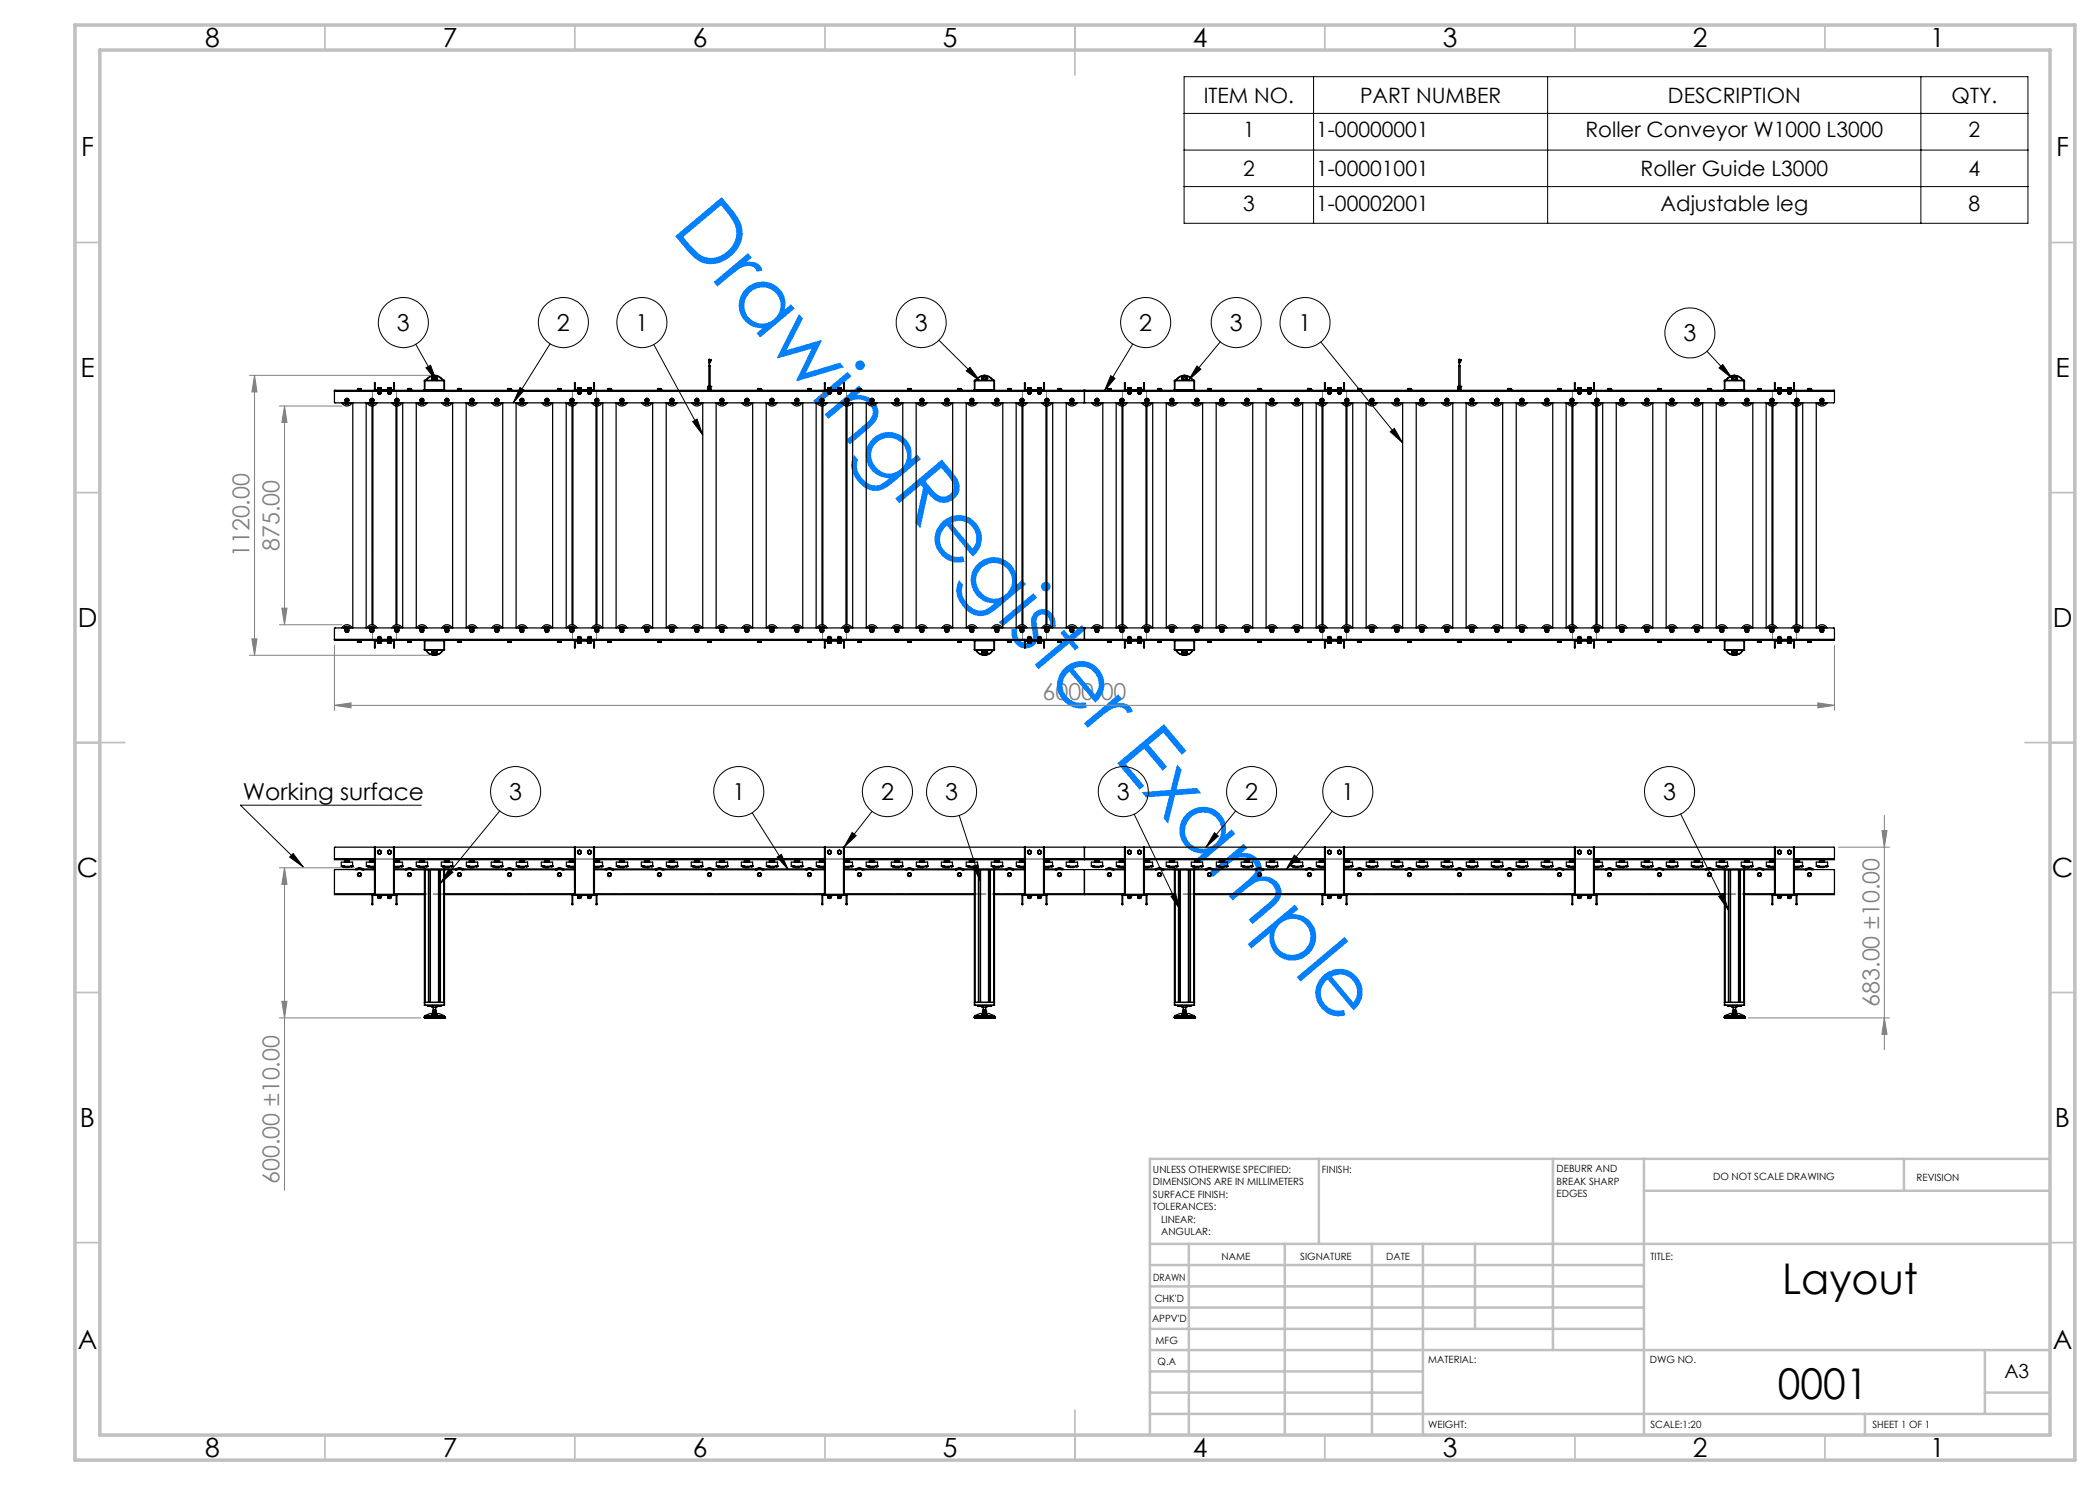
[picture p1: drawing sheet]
<svg xmlns="http://www.w3.org/2000/svg" width="420mm" height="297mm" viewBox="0 0 420 297" stroke-linecap="round" stroke-linejoin="round" font-family="sans-serif">
<defs><g id="words">
<text font-size="16.9" fill="#0080ff" x="134.1" y="46.1" transform="rotate(50 134.1 46.1)">DrawingRegister Example</text>
<g font-size="8.5">
<text x="356.4" y="258.8">Layout</text>
<text x="355.5" y="279.7">0001</text>
</g>
<g font-size="5.3">
<text x="41" y="9.5">8</text>
<text x="88.5" y="9.5">7</text>
<text x="138.5" y="9.5">6</text>
<text x="188.5" y="9.5">5</text>
<text x="238.5" y="9.5">4</text>
<text x="288.5" y="9.5">3</text>
<text x="338.5" y="9.5">2</text>
<text x="386" y="9.5">1</text>
<text x="16.2" y="31.2">F</text>
<text x="411.2" y="31.2">F</text>
<text x="16.1" y="75.5">E</text>
<text x="411.1" y="75.5">E</text>
<text x="15.5" y="125.5">D</text>
<text x="410.5" y="125.5">D</text>
<text x="15.4" y="175.5">C</text>
<text x="410.4" y="175.5">C</text>
<text x="16" y="225.5">B</text>
<text x="411" y="225.5">B</text>
<text x="15.5" y="269.8">A</text>
<text x="410.5" y="269.8">A</text>
<text x="41" y="291.5">8</text>
<text x="88.5" y="291.5">7</text>
<text x="138.5" y="291.5">6</text>
<text x="188.5" y="291.5">5</text>
<text x="238.5" y="291.5">4</text>
<text x="288.5" y="291.5">3</text>
<text x="338.5" y="291.5">2</text>
<text x="386" y="291.5">1</text>
</g>
<g font-size="4.7">
<text x="79.4" y="66.2">3</text>
<text x="111.4" y="66.2">2</text>
<text x="127.1" y="66.2">1</text>
<text x="183" y="66.2">3</text>
<text x="227.9" y="66.2">2</text>
<text x="246" y="66.2">3</text>
<text x="259.7" y="66.2">1</text>
<text x="336.7" y="68.3">3</text>
<text x="48.5" y="160">Working surface</text>
<text x="101.8" y="160">3</text>
<text x="146.5" y="160">1</text>
<text x="176.2" y="160">2</text>
<text x="189" y="160">3</text>
<text x="223.4" y="160">3</text>
<text x="249" y="160">2</text>
<text x="268.3" y="160">1</text>
<text x="332.6" y="160">3</text>
</g>
<g font-size="4.7" fill="#808080">
<text x="49.9" y="111.5" transform="rotate(-90 49.9 111.5)">1120.00</text>
<text x="55.9" y="110.2" transform="rotate(-90 55.9 110.2)">875.00</text>
<text x="208.5" y="140">6000.00</text>
<text x="375.9" y="201.3" transform="rotate(-90 375.9 201.3)">683.00 ±10.00</text>
<text x="55.9" y="236.8" transform="rotate(-90 55.9 236.8)">600.00 ±10.00</text>
</g>
<g font-size="4.2">
<text x="240.8" y="20.5">ITEM NO.</text>
<text x="272" y="20.5">PART NUMBER</text>
<text x="333.6" y="20.5">DESCRIPTION</text>
<text x="390.3" y="20.5">QTY.</text>
<text x="248.6" y="27.5">1</text>
<text x="263.2" y="27.5">1-00000001</text>
<text x="317.1" y="27.5">Roller Conveyor W1000 L3000</text>
<text x="393.7" y="27.5">2</text>
<text x="248.6" y="35.2">2</text>
<text x="263.2" y="35.2">1-00001001</text>
<text x="328.1" y="35.2">Roller Guide L3000</text>
<text x="393.7" y="35.2">4</text>
<text x="248.6" y="42.1">3</text>
<text x="263.2" y="42.1">1-00002001</text>
<text x="332.1" y="42.1">Adjustable leg</text>
<text x="393.7" y="42.1">8</text>
</g>
<text font-size="3.9" x="400.9" y="275.5">A3</text>
<g font-size="2">
<text x="230.6" y="234.6">UNLESS OTHERWISE SPECIFIED:</text>
<text x="230.6" y="237.1">DIMENSIONS ARE IN MILLIMETERS</text>
<text x="230.6" y="239.6">SURFACE FINISH:</text>
<text x="264.4" y="234.6">FINISH:</text>
<text x="311.3" y="234.5">DEBURR AND</text>
<text x="311.3" y="237">BREAK SHARP</text>
<text x="311.3" y="239.5">EDGES</text>
<text x="342.6" y="236">DO NOT SCALE DRAWING</text>
<text x="383.3" y="236.2">REVISION</text>
<text x="230.6" y="242.1">TOLERANCES:</text>
<text x="232.2" y="244.6">LINEAR:</text>
<text x="232.2" y="247.1">ANGULAR:</text>
<text x="244.3" y="252">NAME</text>
<text x="260" y="251.9">SIGNATURE</text>
<text x="277.2" y="251.9">DATE</text>
<text x="330.1" y="251.9">TITLE:</text>
<text x="230.6" y="256.1">DRAWN</text>
<text x="230.9" y="260.3">CHK'D</text>
<text x="230.4" y="264.4">APPV'D</text>
<text x="231.1" y="268.8">MFG</text>
<text x="231.5" y="273">Q.A</text>
<text x="285.6" y="272.5">MATERIAL:</text>
<text x="330" y="272.5">DWG NO.</text>
<text x="285.6" y="285.5">WEIGHT:</text>
<text x="330.1" y="285.6">SCALE:1:20</text>
<text x="374.5" y="285.6">SHEET 1 OF 1</text>
</g>
</g></defs>
<g fill="none" stroke="#808080" stroke-width=".2">
<path d="M49.9 75.1h36M50.9 75.1v56M50.9 75.1l.5 3.3h-1zM55.9 81.2h12.5M56.9 81.2v43.8M56.9 81.2l.5 3.3h-1zM49.9 131.1h36M50.4 127.8h1l-.5 3.3zM55.9 125h12.5M56.4 121.6h1l-.5 3.4zM66.9 129.1v13M366.9 129.1v13"/>
<path d="M66.9 141.1l3.3-.5v1zM66.9 141.1h300M363.6 140.6l3.3 .5-3.3 .5zM55.9 173.6h15M56.9 173.6v64.5M56.9 173.6l.5 3.3h-1zM367.7 169.4h10.2M376.4 166.1h1l-.5 3.3zM376.9 163.1v46.8M55.9 203.6h28.3M56.4 200.3h1l-.5 3.3zM349.6 203.6h28.3"/>
<path d="M376.9 203.6l.5 3.3h-1z"/>
</g>
<g fill="none" stroke="#000" stroke-width=".2">
<path d="M236.8 15.3h168.8v29.4h-168.8zM262.7 15.3v29.4M309.5 15.3v29.4M384.2 15.3v29.4M236.8 22.7h168.8M236.8 30h168.8M236.8 37.3h168.8M83.1 68.9l4.2 7.3M85.2 73.6l.9-.5 1.2 3.1zM104 77.5l.8 .5-2.1 2.6zM110 68.8l-7.3 11.8M130.8 68.9l9.7 18.1"/>
<path d="M187.8 68l8.2 8.2M193.3 74.2l.7-.7 2 2.7zM222.1 75.1l.9 .6-2.1 2.5zM226.6 68.8l-5.7 9.4M239.4 73.2l.8 .6-2.5 2.3zM244.1 68.4l-6.4 7.7M264.2 68.4l16.3 20.2M341.4 70.2l5 5.5M343.8 73.6l.8-.7 1.8 2.8zM138.5 84.3l.9-.5 1.1 3.2zM278.1 86.4l.8-.7 1.6 2.9zM57.9 171.4l.7-.7 2 2.7z"/>
<path d="M84.3 161h-36.2l12.5 12.4M89.8 173.8l.8 .6-2.5 2.3zM99.9 162.2l-11.8 14.5M150.4 162.6l7.2 11.3M155.4 171.4l.9-.5 1.3 3zM170.4 166.5l.8 .6-2.4 2.3zM174.4 162.3l-5.6 7.1M191.8 163.1l4.3 13.1M194.6 173.2l1-.2 .5 3.2zM226.8 162.8l9.3 19.2M234.2 179.3l.9-.5 1 3.2zM242.9 166.5l.8 .7-2.5 2.2z"/>
<path d="M247.1 162.2l-5.9 7.2M258.9 171l.7 .7-2.4 2.2zM266.5 162.2l-9.3 11.7M336.1 162.8l9.6 19.2M343.7 179.3l1-.5 1 3.2z"/>
<circle cx="80.7" cy="64.5" r="5"/>
<circle cx="112.7" cy="64.5" r="5"/>
<circle cx="128.4" cy="64.5" r="5"/>
<circle cx="184.3" cy="64.5" r="5"/>
<circle cx="229.1" cy="64.5" r="5"/>
<circle cx="247.3" cy="64.5" r="5"/>
<circle cx="261" cy="64.5" r="5"/>
<circle cx="338" cy="66.6" r="5"/>
<circle cx="103.1" cy="158.3" r="5"/>
<circle cx="147.8" cy="158.3" r="5"/>
<circle cx="177.5" cy="158.3" r="5"/>
<circle cx="190.3" cy="158.3" r="5"/>
<circle cx="224.7" cy="158.3" r="5"/>
<circle cx="250.3" cy="158.3" r="5"/>
<circle cx="269.6" cy="158.3" r="5"/>
<circle cx="333.9" cy="158.3" r="5"/>
</g>
<g fill="none" stroke="#c0c0c0" stroke-width=".35">
<path d="M65 5v5M115 5v5M165 5v5M215 5v10M265 5v5M315 5v5M365 5v5M15 48.5h5M410 48.5h5M15 98.5h5M410 98.5h5M15 148.5h10"/>
<path d="M405 148.5h10M15 198.5h5M410 198.5h5M15 248.5h5M410 248.5h5M65 287v5M115 287v5M165 287v5M215 282v10M265 287v5M315 287v5M365 287v5"/>
</g>
<g fill="none" stroke="#c0c0c0" stroke-width=".5">
<path d="M263.8 231.8v17M310.6 231.8v38.2M328.8 231.8v55.2M328.8 238.2h81.2M380.8 231.8v6.4M410 231.8h-180v55.2M230 248.8h180M230 257.3h98.8M230 253h98.8M237.8 248.8v38.2M257 248.8v38.2M274.4 248.8v38.2"/>
<path d="M284.6 248.8v38.2M295 248.8v17M230 265.8h98.8M230 261.5h98.8M230 278.5h54.6M230 274.3h54.6M230 270h180M397 278.5h13M397 270v12.8M230 282.8h180M373 282.8v4.2"/>
</g>
<path d="M15 5h400v287h-400zM20 10h390v277h-390z" fill="none" stroke="#c0c0c0" stroke-width=".7"/>
<g fill="none" stroke="#808080" stroke-width=".2" stroke-dasharray="15.2 1.3 1.3 1.3" stroke-dashoffset="1.7">
<path d="M74.5 78.1v50M114.5 78.1v50M164.5 78.1v50M204.5 78.1v50M224.5 78.1v50M264.5 78.1v50M314.5 78.1v50M354.5 78.1v50M79.3 128.1v-50M119.3 128.1v-50M169.3 128.1v-50M209.3 128.1v-50"/>
<path d="M229.3 128.1v-50M269.3 128.1v-50M319.3 128.1v-50M359.3 128.1v-50"/>
</g>
<g fill="none" stroke="#808080" stroke-width=".2" stroke-dasharray="15.2 1.3 1.3 1.3" stroke-dashoffset="12.4">
<path d="M75 178.9v-9.5M75 169.4v9.5M78.8 169.4v9.5M78.8 178.9v-9.5M115 178.9v-9.5M115 169.4v9.5M118.8 169.4v9.5M118.8 178.9v-9.5M165 178.9v-9.5M165 169.4v9.5M168.8 169.4v9.5M168.8 178.9v-9.5"/>
<path d="M205 178.9v-9.5M205 169.4v9.5M208.8 169.4v9.5M208.8 178.9v-9.5M225 178.9v-9.5M225 169.4v9.5M228.8 169.4v9.5M228.8 178.9v-9.5M265 178.9v-9.5M265 169.4v9.5M268.8 169.4v9.5M268.8 178.9v-9.5"/>
<path d="M315 178.9v-9.5M315 169.4v9.5M318.8 169.4v9.5M318.8 178.9v-9.5M355 178.9v-9.5M355 169.4v9.5M358.8 169.4v9.5M358.8 178.9v-9.5"/>
</g>
<path d="M66.9 178.8h150M66.9 171.8h150M216.9 171.8h-150M216.9 178.8h-150M216.9 171.8h150M216.9 178.8h150M366.9 171.8h-150M366.9 178.8h-150" fill="none" stroke="#808080" stroke-width=".2" stroke-dasharray="15.2 1.3 1.3 1.3" stroke-dashoffset="-.7"/>
<g fill="#808080">
<path d="M66.9 141.1l3.3-.5v1zM363.6 140.6l3.3 .5-3.3 .5z"/>
<path d="M376.9 203.6l.5 3.3h-1zM376.4 166.1h1l-.5 3.3z"/>
<path d="M56.9 173.6l.5 3.3h-1zM56.4 200.3h1l-.5 3.3z"/>
<path d="M50.9 75.1l.5 3.3h-1zM50.4 127.8h1l-.5 3.3z"/>
<path d="M56.4 121.6h1l-.5 3.4zM56.9 81.2l.5 3.3h-1z"/>
</g>
<path d="M104 77.5l.8 .5-2.1 2.6zM138.5 84.3l.9-.5 1.1 3.2zM85.2 73.6l.9-.5 1.2 3.1zM193.3 74.2l.7-.7 2 2.7zM222.1 75.1l.9 .6-2.1 2.5zM239.4 73.2l.8 .6-2.5 2.3zM278.1 86.4l.8-.7 1.6 2.9zM343.8 73.6l.8-.7 1.8 2.8zM57.9 171.4l.7-.7 2 2.7zM170.4 166.5l.8 .6-2.4 2.3zM155.4 171.4l.9-.5 1.3 3zM194.6 173.2l1-.2 .5 3.2zM89.8 173.8l.8 .6-2.5 2.3zM242.9 166.5l.8 .7-2.5 2.2zM234.2 179.3l.9-.5 1 3.2zM258.9 171l.7 .7-2.4 2.2zM343.7 179.3l1-.5 1 3.2z" fill="#000"/>
<g fill="none" stroke="#000" stroke-width=".25">
<path d="M67 78.1h-.1v2.4l.1 .1h149.8l.1-.2M67 78.2h-.1h8.6M67 78.1h149.7M67 78.1v.1M67 78.2h149.7M69.2 79.8l.2-.1 .2 .1M69.2 79.8h.4M69.2 79.8l-.1 .3M69.6 79.8l.1 .3M71.5 78.1h.8M71.6 78h.1M71.7 77.7h-.2"/>
<path d="M71.7 77.7h.1M71.7 77.7h.3M71.8 77.7v.3M72 77.7h-.2M72 77.7h.2M72.2 77.7v.3M72.2 77.7v.3h-.7v-.3M72.2 77.7h.1M74.2 79.8l.2-.1 .1 .1M74.2 79.8h.3M74.2 79.8l-.2 .3M74.2 79.8l-.2 .1v.2"/>
<path d="M74.5 79.8l.2 .1v.2M74.5 79.8l.2 .3M74.9 76.7v-.1l.1 .1M74.9 77.9h3.8M74.9 76.7h.1M74.9 76.7v1.2M75 76.7l.1 1.4-.2-.2M75.5 78.2v.1h.4M75.5 77.9h.8M75.5 77.6l.1 .3M75.6 78.3h.3M75.6 78.7h.1"/>
<path d="M75.6 78.3h.1M75.6 78.3v.4M75.6 77.6h.1M75.6 77.6h.3M75.6 77.6h-.1M75.7 78.8h.4M75.7 78.7v.1h.4M75.7 77.6v.2M75.7 78.7h.4M75.9 77.6h.3M75.9 77.6h.2M75.9 77.6h-.2"/>
<path d="M75.9 78.3h.3M75.9 78.7h-.2M75.9 78.7h.2M75.9 78.3v.4M76.1 77.6v.2M76.1 78.7v.1M76.2 77.6h.1M76.2 77.6h-.1M76.2 78.7h-.1M76.2 78.3h.1M76.2 77.8v.1M76.2 78.3v.4"/>
<path d="M76.3 77.6v.2h-.8M76.3 78.2v.1h-.4M76.3 78.2h1.2M77.5 78.2v.1h.4M77.5 77.9h.8M77.5 77.6v.3M77.5 77.8h.8M77.6 78.3h.3M77.6 78.7h.1M77.6 78.3h.1M77.6 77.8v.1M77.6 78.3v.4"/>
<path d="M77.6 77.6h-.1M77.6 77.6h.1M77.6 77.6h.3M77.7 78.8h.4M77.7 78.7v.1M77.7 78.7h.4M77.7 77.6v.2M77.9 77.6h-.2M77.9 77.6h.2M77.9 77.6h.3M77.9 78.7h-.2M77.9 78.3h.3"/>
<path d="M77.9 78.7h.2M77.9 78.3v.4M78.1 77.6v.2M78.1 78.7v.1M78.2 77.6h.1M78.2 77.6h-.1M78.2 78.7h-.1M78.2 78.3h.1M78.2 77.8v.1M78.2 78.3v.4M78.3 78.2v.1h-.4M78.3 77.6v.3"/>
<path d="M78.3 78.2h37.2M78.7 76.7v-.1l.2 .1M78.7 77.9h.1M78.7 76.7h.2M78.7 77.9h.2M78.7 76.7v1.2M78.9 77.9l-.1 .2-.1-.2M78.9 76.7v1.2M79.2 79.8l.2-.1 .2 .1M79.2 79.8h.4M79.2 79.8l-.1 .3M79.2 79.8l-.1 .1v.2"/>
<path d="M79.6 79.8l.1 .1v.2M79.6 79.8l.1 .3M81.5 78.1h.8M81.5 77.7l.1 .3M81.7 77.7h-.2M81.7 77.7h.1M81.7 77.7h.3M81.8 77.7v.3M82 77.7h-.2M82 77.7h.2M82.2 77.7v.3h-.7M82.2 78h.1"/>
<path d="M82.2 77.7v.3M84.2 79.8l.2-.1 .2 .1M84.2 79.8h.4M84.2 79.8l-.1 .3M84.2 79.8l-.1 .1v.2M84.6 79.8l.1 .3M84.9 78.1v-2h3.9v2M85 77.9h-.1l.1 .2 .1-.1M85 77.9l.1 .1M85 76.2v1.7M85.1 76.2l-.2-.1v.1h.1M85.1 76.2h-.1"/>
<path d="M85.1 76.2h3.6M85.1 78h3.6M85.2 76.1a2.01 2.01 0 0 1 3.4 0M86.3 75.7l.1 .4M86.4 75.7h-.1M86.4 75.7v.3M86.4 75.7h.1M86.4 75.7a.49 .49 0 0 1 .5-.5 .49 .49 0 0 1 .5 .5M86.4 75.7v.4M86.4 75.7a.46 .46 0 0 1 .5-.5 .46 .46 0 0 1 .4 .5M86.5 75.2l-.2 .5M86.5 75.2l.2-.1 .5 .1"/>
<path d="M86.5 75.2a1.94 1.94 0 0 0-1.2 .9M86.5 75.2h.1M86.6 75.2l.2-.1 .4 .1M86.6 75.2l-.2 .5M87.2 75.2l.2 .5M87.2 75.2h.1M87.2 75.2l.3 .5M87.2 75.2a1.94 1.94 0 0 1 1.3 .9M87.3 75.7h.1M87.3 75.7v.4M87.4 75.7h.1M87.4 75.7v.4"/>
<path d="M87.4 75.7l-.1 .3M87.5 75.7v.4M88.7 76.2v-.1h.2l-.1 .1M88.7 76.2h.1M88.8 77.9h.1l-.1 .2-.1-.1M88.8 77.9l-.1 .1M88.8 76.2v1.7M89.2 79.8l.2-.1 .1 .1M89.2 79.8h.3M89.2 79.8l-.1 .3M89.5 79.8l.2 .1v.2M89.5 79.8l.2 .3"/>
<path d="M91.5 78.1h.8M91.6 78h.1M91.7 77.7h-.2M91.7 77.7h.1M91.7 77.7h.3M91.8 77.7v.3M92 77.7h-.2M92 77.7h.2M92.2 77.7v.3M92.2 77.7l.1 .3h-.8v-.3M92.2 77.7h.1M94.2 79.8l.2-.1 .1 .1"/>
<path d="M94.2 79.8h.3M94.2 79.8l-.1 .3M94.2 79.8l-.1 .1v.2M94.5 79.8l.2 .1v.2M94.5 79.8l.2 .3M99.2 79.8l.2-.1 .2 .1M99.2 79.8h.4M99.2 79.8l-.1 .3M99.2 79.8l-.1 .1v.2M99.6 79.8l.1 .1v.2M99.6 79.8l.1 .3M101.5 78.1h.8"/>
<path d="M101.5 77.7l.1 .3M101.7 77.7h-.2M101.7 77.7h.1M101.7 77.7h.3M101.8 77.7v.3M102 77.7h-.2M102 77.7h.2M102.2 77.7v.3h-.7M102.2 78h.1M102.2 77.7v.3M104.2 79.8l.2-.1 .2 .1M104.2 79.8h.4"/>
<path d="M104.2 79.8l-.1 .3M104.6 79.8l.1 .3M109.2 79.8l.2-.1 .1 .1M109.2 79.8h.3M109.2 79.8l-.1 .3M109.5 79.8l.2 .1v.2M109.5 79.8l.2 .3M111.5 78.1h.8M111.5 77.7v.3M111.7 77.7h-.2M111.7 77.7h.1M111.7 77.7h.3"/>
<path d="M111.8 77.7v.3M112 77.7h-.2M112 77.7h.2M112.2 77.7v.3M112.2 77.7l.1 .3h-.8M112.2 77.7h.1M114.2 79.8l.2-.1 .1 .1M114.2 79.8h.3M114.2 79.8l-.1 .3M114.2 79.8l-.1 .1v.2M114.5 79.8l.2 .1v.2M114.5 79.8l.2 .3"/>
<path d="M114.9 76.7v-.1l.1 .1M114.9 77.9l.1 .2 .1-.2M114.9 76.7h.1M114.9 77.9h.1M114.9 76.7v1.2M115 77.9h.1M115 76.7v1.2M115.1 77.9h3.6M115.5 77.9h.8M115.5 78.2v.1h.4M115.5 77.6v.3M115.5 77.8h.8"/>
<path d="M115.6 78.3h.3M115.6 78.7h.1M115.6 78.3h.1M115.6 77.8v.1M115.6 78.3v.4M115.6 77.6h.1M115.6 77.6h.3M115.6 77.6h-.1M115.7 78.8h.4M115.7 78.7v.1M115.7 78.7h.4M115.7 77.6v.2"/>
<path d="M115.9 77.6h.3M115.9 77.6h.2M115.9 77.6h-.2M115.9 78.3h.3M115.9 78.7h.2M115.9 78.7h-.2M115.9 78.3v.4M116.1 77.6v.2M116.1 78.7v.1M116.2 77.6h.1M116.2 77.6h-.1M116.2 78.7h-.1"/>
<path d="M116.2 78.3h.1M116.2 77.8v.1M116.2 78.3v.4M116.3 78.2v.1h-.4M116.3 77.6v.3M116.3 78.2h1.2M117.5 77.9h.8M117.5 78.2v.1h.4M117.5 77.6v.3M117.6 78.3h.3M117.6 78.7h.1M117.6 78.3h.1"/>
<path d="M117.6 77.8v.1M117.6 78.3v.4M117.6 77.6h-.1M117.6 77.6h.1M117.6 77.6h.3M117.7 78.8h.4M117.7 77.6v.2M117.7 78.7v.1M117.7 78.7h.3M117.9 77.6h-.2M117.9 77.6h.2M117.9 77.6h.3"/>
<path d="M117.9 78.3h.3M117.9 78.7h.1M117.9 78.7h-.2M117.9 78.3v.4M118.1 78.7v.1h-.4M118.1 77.6v.2M118.2 77.6h.1M118.2 77.6h-.1M118.2 78.7h-.2M118.2 78.3h.1M118.2 77.8v.1M118.2 78.3v.4"/>
<path d="M118.3 77.6v.2h-.8M118.3 78.2v.1h-.4M118.3 78.2h47.2M118.7 76.7v-.1l.2 .1M118.7 77.9h.1M118.7 76.7h.2M118.7 77.9h.2M118.7 76.7v1.2M118.9 77.9l-.1 .2-.1-.2M118.9 76.7v1.2M119.2 79.8l.2-.1 .2 .1M119.2 79.8h.4"/>
<path d="M119.2 79.8l-.1 .3M119.2 79.8l-.1 .1v.2M119.6 79.8l.1 .3M121.5 77.7l.1 .3M121.5 78h.7M121.7 77.7h-.2M121.7 77.7h.1M121.7 77.7h.3M121.8 77.7v.3M122 77.7h-.2M122 77.7h.2M122.2 77.7l.1 .4"/>
<path d="M122.2 78h.1M122.2 77.7v.3M122.3 78l-.8 .1M124.2 79.8l.2-.1 .2 .1M124.2 79.8h.4M124.2 79.8l-.1 .3M124.6 79.8l.1 .3M129.2 79.8l.2-.1 .1 .1M129.2 79.8h.3M129.2 79.8l-.1 .3M129.5 79.8l.2 .1v.2M129.5 79.8l.2 .3"/>
<path d="M131.5 78.1h.8M131.6 77.7v.3M131.6 78h.6M131.7 77.7h-.1M131.7 77.7h.1M131.7 77.7h.3M131.8 77.7v.3M132 77.7h-.2M132 77.7h.2M132.2 77.7v.3M132.2 77.7h.1M132.2 78h.1"/>
<path d="M134.2 79.8l.2-.1 .1 .1M134.2 79.8h.3M134.2 79.8l-.1 .3M134.2 79.8l-.1 .1v.2M134.5 79.8l.2 .1v.2M134.5 79.8l.2 .3M139.2 79.8l.2-.1 .2 .1M139.2 79.8h.4M139.2 79.8l-.1 .3M139.2 79.8l-.1 .1v.2M139.6 79.8l.1 .3M141.6 77.3h.6"/>
<path d="M141.6 77.3h.1M141.6 77.3v.8M141.6 77.3h.3M141.7 72.4h.3M141.8 72h.1M141.8 71.9h.1M141.8 77.3v-4.1h.2v4.1M141.8 71.9v.5M141.8 71.9h.2v.5M141.8 72h.2M141.9 77.3h.1M141.9 77.3v.8"/>
<path d="M141.9 72.4v.7M141.9 72.4v.4M141.9 72.4v.5M141.9 72h.1M141.9 73.2h.1M141.9 71.9v.1M141.9 73.1v.1M141.9 77.3h.2M142 72.4h.1M142 72h.1M142 72.1h.1M142 72v.4h-.3l.1-.2"/>
<path d="M142.1 77.3h.1M142.1 77.3v.8M142.2 77.3h.1M144.2 79.8l.2-.1 .2 .1M144.2 79.8h.4M144.2 79.8l-.1 .3M144.6 79.8l.1 .3M149.2 79.8l.2-.1 .1 .1M149.2 79.8h.3M149.2 79.8l-.2 .3M149.2 79.8l-.2 .1v.2M149.5 79.8l.2 .1v.2"/>
<path d="M149.5 79.8l.2 .3M151.5 78.1h.8M151.6 77.7v.3M151.6 78h.6M151.7 77.7h-.1M151.7 77.7h.1M151.7 77.7h.3M151.8 77.7v.3M152 77.7h-.2M152 77.7h.2M152.2 77.7v.3M152.2 77.7h.1"/>
<path d="M152.2 78h.1M154.2 79.8l.2-.1 .2 .1M154.2 79.8h.4M154.2 79.8l-.1 .3M154.2 79.8l-.1 .1v.2M154.6 79.8l.1 .1v.2M154.6 79.8l.1 .3M159.2 79.8l.2-.1 .2 .1M159.2 79.8h.4M159.2 79.8l-.1 .3M159.2 79.8l-.1 .1v.2M159.6 79.8l.1 .3"/>
<path d="M161.5 78.1h.8M161.5 77.7l.1 .3M161.7 77.7h-.2M161.7 77.7h.2M161.7 77.7h.3M161.9 77.7v.3M162 77.7h-.1M162 77.7h.2M162.2 77.7v.3M162.2 77.7v.3h-.7M162.2 78h.1M162.2 77.7h.1"/>
<path d="M164.2 79.8l.2-.1 .1 .1M164.2 79.8h.3M164.2 79.8l-.1 .3M164.5 79.8l.2 .1v.2M164.5 79.8l.2 .3M164.9 76.7v-.1l.1 .1M164.9 77.9h3.8M164.9 76.7h.1M164.9 76.7v1.2M165 76.7l.1 1.4-.2-.2M165.5 77.9h.8M165.5 78.2v.1h.4"/>
<path d="M165.5 77.6v.3M165.5 77.8h.8M165.6 78.3h.3M165.6 78.7h.1M165.6 78.3h.1M165.6 77.8v.1M165.6 78.3v.4M165.6 77.6h.1M165.6 77.6h.3M165.6 77.6h-.1M165.7 78.8h.4M165.7 77.6v.2"/>
<path d="M165.7 78.7v.1M165.7 78.7h.4M165.9 77.6h.3M165.9 77.6h.2M165.9 77.6h-.2M165.9 78.3h.3M165.9 78.7h.2M165.9 78.7h-.2M165.9 78.3v.4M166.1 77.6v.2M166.1 78.7v.1M166.2 77.6h.1"/>
<path d="M166.2 77.6h-.1M166.2 78.7h-.1M166.2 78.3h.1M166.2 78.3v.4M166.3 77.6l-.1 .3M166.3 78.2v.1h-.4M166.3 78.2h1.2M167.5 77.9h.8M167.5 78.2v.1h.4M167.5 77.6v.3M167.5 77.8h.8M167.6 78.3h.3"/>
<path d="M167.6 78.7h.1M167.6 78.3h.1M167.6 77.8v.1M167.6 78.3v.4M167.6 77.6h.1M167.6 77.6h.3M167.6 77.6h-.1M167.7 78.8h.4M167.7 78.7v.1M167.7 78.7h.4M167.7 77.6v.2M167.9 77.6h-.2"/>
<path d="M167.9 77.6h.2M167.9 77.6h.3M167.9 78.3h.3M167.9 78.7h-.2M167.9 78.7h.2M167.9 78.3v.4M168.1 77.6v.2M168.1 78.7v.1M168.2 77.6h.1M168.2 77.6h-.1M168.2 78.7h-.1M168.2 78.3h.1"/>
<path d="M168.2 77.8v.1M168.2 78.3v.4M168.3 78.2v.1h-.4M168.3 77.6v.3M168.3 78.2h37.2M168.7 76.7v-.1l.2 .1M168.7 77.9h.1M168.7 76.7h.2M168.7 77.9h.2M168.7 76.7v1.2M168.9 77.9l-.1 .2-.1-.2M168.9 76.7v1.2"/>
<path d="M169.2 79.8l.2-.1 .1 .1M169.2 79.8h.3M169.2 79.8l-.1 .3M169.2 79.8l-.1 .1v.2M169.5 79.8l.2 .1v.2M169.5 79.8l.2 .3M171.5 78.1h.8M171.6 77.7v.3M171.6 78h.6M171.7 77.7h-.1M171.7 77.7h.1M171.7 77.7h.3"/>
<path d="M171.8 77.7v.3M172 77.7h-.2M172 77.7h.2M172.2 77.7v.3M172.2 78h.1M172.2 77.7h.1M174.2 79.8l.2-.1 .2 .1M174.2 79.8h.4M174.2 79.8l-.1 .3M174.2 79.8l-.1 .1v.2M174.6 79.8l.1 .1v.2M174.6 79.8l.1 .3"/>
<path d="M179.2 79.8l.2-.1 .2 .1M179.2 79.8h.4M179.2 79.8l-.1 .3M179.6 79.8l.1 .3M181.5 78.1h.8M181.5 77.7l.1 .3M181.7 77.7h-.2M181.7 77.7h.2M181.7 77.7h.3M181.9 77.7v.3M182 77.7h-.1M182 77.7h.2"/>
<path d="M182.2 77.7v.3M182.2 77.7v.3h-.7M182.2 78h.1M182.2 77.7h.1M184.2 79.8l.2-.1 .1 .1M184.2 79.8h.3M184.2 79.8l-.1 .3M184.5 79.8l.2 .1v.2M184.5 79.8l.2 .3M189.2 79.8l.2-.1 .1 .1M189.2 79.8h.3M189.2 79.8l-.1 .3"/>
<path d="M189.2 79.8l-.1 .1v.2M189.5 79.8l.2 .1v.2M189.5 79.8l.2 .3M191.5 78.1h.8M191.6 77.7v.3M191.6 78h.6M191.7 77.7h-.1M191.7 77.7h.1M191.7 77.7h.3M191.8 77.7v.3M192 77.7h-.2M192 77.7h.2"/>
<path d="M192.2 77.7v.3M192.2 78h.1M192.2 77.7h.1M194.2 79.8l.2-.1 .2 .1M194.2 79.8h.4M194.2 79.8l-.1 .3M194.2 79.8l-.1 .1v.2M194.6 79.8l.1 .3M194.9 78.1v-2h3.9v2M195 77.9h-.1l.1 .2 .1-.1M195 77.9l.1 .1M195 76.2v1.7"/>
<path d="M195.1 76.2l-.2-.1v.1h.1M195.1 76.2h-.1M195.1 76.2h3.7M195.1 78h3.7M195.2 76.1a2.01 2.01 0 0 1 3.4 0M196.3 75.7l.1 .4M196.4 75.7h-.1M196.4 75.7v.3M196.4 75.7h.1M196.4 75.7a.51 .51 0 0 1 .5-.5 .51 .51 0 0 1 .5 .5M196.4 75.7v.4M196.4 75.7a.46 .46 0 0 1 .5-.5 .46 .46 0 0 1 .4 .5"/>
<path d="M196.5 75.2l-.2 .5M196.5 75.2h.1M196.5 75.2l.2-.1 .5 .1M196.5 75.2a1.94 1.94 0 0 0-1.2 .9M196.6 75.2l.2-.1 .4 .1M196.6 75.2l-.2 .5M197.2 75.2l.2 .5M197.2 75.2h.1M197.2 75.2a1.94 1.94 0 0 1 1.3 .9M197.3 76h.1M197.3 75.7h.1M197.3 75.7v.4"/>
<path d="M197.4 75.7h.1M197.4 75.7v.4M198.8 76.2v-.1l.1 .1h-.1M198.8 76.2h.1M198.8 77.9l.1 .1h-.1M198.8 77.9v.1M198.8 76.2v1.7M199.2 79.8l.2-.1 .2 .1M199.2 79.8h.4M199.2 79.8l-.1 .3M199.6 79.8l.1 .3M201.5 78.1h.8"/>
<path d="M201.6 78h.1M201.7 77.7h-.2M201.7 77.7h.1M201.7 77.7h.3M201.8 77.7v.3M202 77.7h-.2M202 77.7h.2M202.2 77.7v.3M202.2 77.7v.3h-.7v-.3M202.2 77.7h.1M204.2 79.8l.2-.1 .1 .1M204.2 79.8h.3"/>
<path d="M204.2 79.8l-.1 .3M204.5 79.8l.2 .1v.2M204.5 79.8l.2 .3M204.9 76.7v-.1l.1 .1M204.9 77.9h3.8M204.9 76.7h.1M204.9 76.7v1.2M205 76.7l.1 1.4-.2-.2M205.5 77.9h.8M205.5 78.2v.1h.4M205.5 77.6l.1 .3M205.6 78.3h.3"/>
<path d="M205.6 78.7h.1M205.6 78.3h.1M205.6 78.3v.4M205.6 77.6h.1M205.6 77.6h.3M205.6 77.6h-.1M205.7 78.8h.4M205.7 78.7v.1h.4M205.7 77.6v.2M205.7 78.7h.4M205.9 77.6h-.2M205.9 77.6h.2"/>
<path d="M205.9 77.6h.3M205.9 78.3h.3M205.9 78.7h.2M205.9 78.7h-.2M205.9 78.3v.4M206.1 77.6v.2M206.1 78.7v.1M206.2 77.6h.1M206.2 77.6h-.1M206.2 78.7h-.1M206.2 78.3h.1M206.2 77.8v.1"/>
<path d="M206.2 78.3v.4M206.3 77.6v.2h-.8M206.3 78.2v.1h-.4M206.3 78.2h1.2M207.5 78.2v.1h.4M207.5 77.9h.8M207.5 77.6v.3M207.5 77.8h.8M207.6 78.3h.3M207.6 78.7h.1M207.6 78.3h.1M207.6 77.8v.1"/>
<path d="M207.6 78.3v.4M207.6 77.6h.1M207.6 77.6h.3M207.6 77.6h-.1M207.7 78.8h.4M207.7 78.7v.1M207.7 78.7h.4M207.7 77.6v.2M207.9 77.6h.3M207.9 77.6h.2M207.9 77.6h-.2M207.9 78.3h.3"/>
<path d="M207.9 78.7h-.2M207.9 78.7h.2M207.9 78.3v.4M208.1 77.6v.2M208.1 78.7v.1M208.2 77.6h.1M208.2 77.6h-.1M208.2 78.7h-.1M208.2 78.3h.1M208.2 77.8v.1M208.2 78.3v.4M208.3 78.2v.1h-.4"/>
<path d="M208.3 78.2h17.2M208.3 77.6v.3M208.7 76.7v-.1l.2 .1M208.7 77.9h.1M208.7 76.7h.2M208.7 77.9h.2M208.7 76.7v1.2M208.9 77.9l-.1 .2-.1-.2M208.9 76.7v1.2M209.2 79.8l.2-.1 .2 .1M209.2 79.8h.4M209.2 79.8l-.1 .3"/>
<path d="M209.2 79.8l-.1 .1v.2M209.6 79.8l.1 .1v.2M209.6 79.8l.1 .3M211.5 78.1h.8M211.5 77.7l.1 .3M211.5 78h.7M211.7 77.7h-.2M211.7 77.7h.1M211.7 77.7h.3M211.8 77.7v.3M212 77.7h-.2M212 77.7h.2"/>
<path d="M212.2 77.7v.3M212.2 78h.1M214.2 79.8l.2-.1 .2 .1M214.2 79.8h.4M214.2 79.8l-.1 .3M214.2 79.8l-.1 .1v.2M214.6 79.8l.1 .3M216.7 78.1h.2M216.7 78.2h.2M216.7 78.1v.1M216.9 78.2h.1M216.9 78.1h.1"/>
<path d="M216.9 78.1v2.3M217 78.1h149.7M217 78.2h149.7M217 78.1v.1M219.2 79.8l.2-.1 .2 .1M219.2 79.8h.4M219.2 79.8l-.1 .3M219.6 79.8l.1 .3M221.5 78.1h.8M221.6 78h.1M221.7 77.7h-.2M221.7 77.7h.1"/>
<path d="M221.7 77.7h.3M221.8 77.7v.3M222 77.7h-.2M222 77.7h.2M222.2 77.7v.3M222.2 77.7l.1 .3h-.8v-.3M222.2 77.7h.1M224.2 79.8l.2-.1 .1 .1M224.2 79.8h.3M224.2 79.8l-.2 .3M224.2 79.8l-.2 .1v.2M224.5 79.8l.2 .1v.2"/>
<path d="M224.5 79.8l.2 .3M224.9 76.7v-.1l.1 .1M224.9 77.9h3.8M224.9 76.7h.1M224.9 76.7v1.2M225 76.7l.1 1.4-.2-.2M225.5 78.2v.1h.4M225.5 77.9h.8M225.5 77.6l.1 .3M225.6 78.3h.3M225.6 78.7h.1M225.6 78.3h.1"/>
<path d="M225.6 78.3v.4M225.6 77.6h.1M225.6 77.6h.3M225.6 77.6h-.1M225.7 78.8h.4M225.7 78.7v.1h.4M225.7 77.6v.2M225.7 78.7h.4M225.9 77.6h-.2M225.9 77.6h.2M225.9 77.6h.3M225.9 78.7h-.2"/>
<path d="M225.9 78.3h.3M225.9 78.7h.2M225.9 78.3v.4M226.1 77.6v.2M226.1 78.7v.1M226.2 77.6h.1M226.2 77.6h-.1M226.2 78.7h-.1M226.2 78.3h.1M226.2 77.8v.1M226.2 78.3v.4M226.3 77.6v.2h-.8"/>
<path d="M226.3 78.2v.1h-.4M226.3 78.2h1.2M227.5 77.9h.8M227.5 78.2v.1h.4M227.5 77.6v.3M227.5 77.8h.8M227.6 78.3h.3M227.6 78.7h.1M227.6 78.3h.1M227.6 77.8v.1M227.6 78.3v.4M227.6 77.6h-.1"/>
<path d="M227.6 77.6h.1M227.6 77.6h.3M227.7 78.8h.4M227.7 78.7v.1M227.7 78.7h.3M227.7 77.6v.2M227.9 77.6h-.2M227.9 77.6h.3M227.9 77.6h.2M227.9 78.3h.3M227.9 78.7h.1M227.9 78.7h-.2"/>
<path d="M227.9 78.3v.4M228.1 77.6v.2M228.1 78.7v.1M228.2 77.6h.1M228.2 77.6h-.1M228.2 78.7h-.2M228.2 78.3h.1M228.2 77.8v.1M228.2 78.3v.4M228.3 78.2v.1h-.4M228.3 77.6v.3M228.3 78.2h37.2"/>
<path d="M228.7 76.7v-.1l.2 .1M228.7 77.9h.1M228.7 76.7h.2M228.7 77.9h.2M228.7 76.7v1.2M228.9 77.9l-.1 .2-.1-.2M228.9 76.7v1.2M229.2 79.8l.2-.1 .2 .1M229.2 79.8h.4M229.2 79.8l-.1 .3M229.2 79.8l-.1 .1v.2M229.6 79.8l.1 .1v.2"/>
<path d="M229.6 79.8l.1 .3M231.5 78.1h.8M231.5 77.7l.1 .3M231.7 77.7h-.2M231.7 77.7h.1M231.7 77.7h.3M231.8 77.7v.3M232 77.7h-.2M232 77.7h.2M232.2 77.7v.3h-.7M232.2 78h.1M232.2 77.7v.3"/>
<path d="M234.2 79.8l.2-.1 .2 .1M234.2 79.8h.4M234.2 79.8l-.1 .3M234.2 79.8l-.1 .1v.2M234.6 79.8l.1 .3M235 78.1v-2h3.8v2M235 77.9h-.1l.1 .2 .1-.1M235 77.9l.1 .1M235 76.2v1.7M235.1 76.2l-.1-.1-.1 .1h.1M235.1 76.2h-.1M235.1 76.2h3.6"/>
<path d="M235.1 78h3.6M235.2 76.1a2.01 2.01 0 0 1 3.4 0M236.3 75.7v.4M236.4 75.7h-.1M236.4 75.7v.3M236.4 75.7h.1M236.4 75.7a.49 .49 0 0 1 .5-.5 .49 .49 0 0 1 .5 .5M236.4 75.7v.4M236.4 75.7a.46 .46 0 0 1 .5-.5 .46 .46 0 0 1 .4 .5M236.5 75.2l-.2 .5M236.5 75.2l.2-.1 .5 .1M236.5 75.2a1.94 1.94 0 0 0-1.2 .9"/>
<path d="M236.5 75.2h.1M236.6 75.2l.2-.1 .4 .1M236.6 75.2l-.2 .5M237.2 75.2l.2 .5M237.2 75.2h.1M237.2 75.2l.3 .5M237.2 75.2a1.94 1.94 0 0 1 1.3 .9M237.3 75.7h.1M237.3 75.7v.4M237.4 75.7h.1M237.4 75.7v.4l.1-.4M237.4 75.7l-.1 .3"/>
<path d="M238.7 76.2l.1-.1 .1 .1h-.1M238.7 76.2h.1M238.8 77.9h.1l-.1 .2-.1-.1M238.8 77.9l-.1 .1M238.8 76.2v1.7M239.2 79.8l.2-.1 .1 .1M239.2 79.8h.3M239.2 79.8l-.1 .3M239.5 79.8l.2 .1v.2M239.5 79.8l.2 .3M241.5 78.1h.8M241.6 78h.1"/>
<path d="M241.7 77.7h-.2M241.7 77.7h.1M241.7 77.7h.3M241.8 77.7v.3M242 77.7h-.2M242 77.7h.2M242.2 77.7v.3M242.2 77.7l.1 .3h-.8v-.3M242.2 77.7h.1M244.2 79.8l.2-.1 .1 .1M244.2 79.8h.3M244.2 79.8l-.1 .3"/>
<path d="M244.2 79.8l-.1 .1v.2M244.5 79.8l.2 .1v.2M244.5 79.8l.2 .3M249.2 79.8l.2-.1 .2 .1M249.2 79.8h.4M249.2 79.8l-.1 .3M249.2 79.8l-.1 .1v.2M249.6 79.8l.1 .1v.2M249.6 79.8l.1 .3M251.5 78.1h.8M251.5 77.7l.1 .3M251.7 77.7h-.2"/>
<path d="M251.7 77.7h.1M251.7 77.7h.3M251.8 77.7v.3M252 77.7h-.2M252 77.7h.2M252.2 77.7v.3h-.7M252.2 78h.1M252.2 77.7v.3M254.2 79.8l.2-.1 .2 .1M254.2 79.8h.4M254.2 79.8l-.1 .3M254.6 79.8l.1 .3"/>
<path d="M259.2 79.8l.2-.1 .1 .1M259.2 79.8h.3M259.2 79.8l-.1 .3M259.5 79.8l.2 .1v.2M259.5 79.8l.2 .3M261.5 78.1h.8M261.5 77.7v.3M261.5 78h.7M261.7 77.7h-.2M261.7 77.7h.1M261.7 77.7h.3M261.8 77.7v.3"/>
<path d="M262 77.7h-.2M262 77.7h.2M262.2 77.7v.3M262.2 77.7h.1M262.2 78h.1M264.2 79.8l.2-.1 .1 .1M264.2 79.8h.3M264.2 79.8l-.1 .3M264.2 79.8l-.1 .1v.2M264.5 79.8l.2 .1v.2M264.5 79.8l.2 .3M264.9 76.7v-.1l.1 .1"/>
<path d="M264.9 77.9l.1 .2 .1-.2M264.9 76.7h.1M264.9 77.9h.1M264.9 76.7v1.2M265 77.9h.1M265 76.7v1.2M265.1 77.9h3.6M265.5 77.9h.8M265.5 78.2v.1h.4M265.5 77.6v.3M265.5 77.8h.8M265.6 78.3h.3"/>
<path d="M265.6 78.7h.1M265.6 78.3h.1M265.6 77.8v.1M265.6 78.3v.4M265.6 77.6h.1M265.6 77.6h.3M265.6 77.6h-.1M265.7 78.8h.4M265.7 78.7v.1M265.7 78.7h.4M265.7 77.6v.2M265.9 77.6h-.2"/>
<path d="M265.9 77.6h.3M265.9 77.6h.2M265.9 78.7h-.2M265.9 78.3h.3M265.9 78.7h.2M265.9 78.3v.4M266.1 77.6v.2M266.1 78.7v.1M266.2 77.6h.1M266.2 77.6h-.1M266.2 78.7h-.1M266.2 78.3h.1"/>
<path d="M266.2 77.8v.1M266.2 78.3v.4M266.3 78.2v.1h-.4M266.3 77.6v.3M266.3 78.2h1.2M267.5 77.9h.8M267.5 78.2v.1h.4M267.5 77.6v.3M267.6 78.3h.3M267.6 78.7h.1M267.6 78.3h.1M267.6 77.8v.1"/>
<path d="M267.6 78.3v.4M267.6 77.6h-.1M267.6 77.6h.1M267.6 77.6h.3M267.7 78.8h.4M267.7 77.6v.2M267.7 78.7v.1M267.7 78.7h.3M267.9 77.6h-.2M267.9 77.6h.2M267.9 77.6h.3M267.9 78.3h.3"/>
<path d="M267.9 78.7h-.2M267.9 78.7h.1M267.9 78.3v.4M268.1 78.7v.1h-.4M268.1 77.6v.2M268.2 77.6h.1M268.2 77.6h-.1M268.2 78.7h-.2M268.2 78.3h.1M268.2 77.8v.1M268.2 78.3v.4M268.3 77.6v.2h-.8"/>
<path d="M268.3 78.2v.1h-.4M268.3 78.2h47.2M268.7 76.7v-.1l.2 .1M268.7 77.9h.1M268.7 76.7h.2M268.7 77.9h.2M268.7 76.7v1.2M268.9 77.9l-.1 .2-.1-.2M268.9 76.7v1.2M269.2 79.8l.2-.1 .2 .1M269.2 79.8h.4M269.2 79.8l-.1 .3"/>
<path d="M269.2 79.8l-.1 .1v.2M269.6 79.8l.1 .3M271.5 77.7l.1 .3M271.5 78h.7M271.7 77.7h-.2M271.7 77.7h.2M271.7 77.7h.3M271.9 77.7v.3M272 77.7h-.1M272 77.7h.2M272.2 77.7l.1 .4M272.2 78h.1"/>
<path d="M272.2 77.7v.3M272.3 78l-.8 .1M274.2 79.8l.2-.1 .2 .1M274.2 79.8h.4M274.2 79.8l-.1 .3M274.6 79.8l.1 .3M279.2 79.8l.2-.1 .1 .1M279.2 79.8h.3M279.2 79.8l-.2 .3M279.2 79.8l-.2 .1v.2M279.5 79.8l.2 .1v.2M279.5 79.8l.2 .3"/>
<path d="M281.5 78.1h.8M281.6 77.7v.3M281.6 78h.6M281.7 77.7h-.1M281.7 77.7h.1M281.7 77.7h.3M281.8 77.7v.3M282 77.7h-.2M282 77.7h.2M282.2 77.7v.3M282.2 77.7h.1M282.2 78h.1"/>
<path d="M284.2 79.8l.2-.1 .2 .1M284.2 79.8h.4M284.2 79.8l-.1 .3M284.2 79.8l-.1 .1v.2M284.6 79.8l.1 .1v.2M284.6 79.8l.1 .3M289.2 79.8l.2-.1 .2 .1M289.2 79.8h.4M289.2 79.8l-.1 .3M289.2 79.8l-.1 .1v.2M289.6 79.8l.1 .3M291.6 77.3h.6"/>
<path d="M291.6 77.3h.1M291.6 77.3v.8M291.6 77.3h.3M291.7 77.3v-4.1h.3v4.1M291.7 72.4h.3M291.8 72h.1M291.8 71.9h.1M291.8 71.9h.2v.5M291.8 72h.2M291.8 71.9v.5M291.9 77.3h.1M291.9 77.3v.8"/>
<path d="M291.9 72.4v.7M291.9 72.4v.4M291.9 72.4v.5M291.9 72h.1M291.9 73.2h.1M291.9 71.9v.1M291.9 73.1v.1M291.9 77.3h.2M292 72.4h.1M292 72h.1M292 72.1h.1M292 72v.4h-.3l.1-.2"/>
<path d="M292.1 77.3h.1M292.1 77.3v.8M292.2 77.3h.1M294.2 79.8l.2-.1 .2 .1M294.2 79.8h.4M294.2 79.8l-.1 .3M294.6 79.8l.1 .3M299.2 79.8l.2-.1 .1 .1M299.2 79.8h.3M299.2 79.8l-.2 .3M299.2 79.8l-.2 .1v.2M299.5 79.8l.2 .1v.2"/>
<path d="M299.5 79.8l.2 .3M301.5 78.1h.8M301.6 77.7v.3M301.6 78h.6M301.7 77.7h-.1M301.7 77.7h.1M301.7 77.7h.3M301.8 77.7v.3M302 77.7h-.2M302 77.7h.2M302.2 77.7v.3M302.2 78h.1"/>
<path d="M302.2 77.7h.1M304.2 79.8l.2-.1 .2 .1M304.2 79.8h.4M304.2 79.8l-.1 .3M304.2 79.8l-.1 .1v.2M304.6 79.8l.1 .1v.2M304.6 79.8l.1 .3M309.2 79.8l.2-.1 .2 .1M309.2 79.8h.4M309.2 79.8l-.1 .3M309.6 79.8l.1 .3M311.5 78.1h.8"/>
<path d="M311.5 77.7l.1 .3M311.7 77.7h-.2M311.7 77.7h.2M311.7 77.7h.3M311.9 77.7v.3M312 77.7h-.1M312 77.7h.2M312.2 77.7v.3M312.2 77.7v.3h-.7M312.2 78h.1M312.2 77.7h.1M314.2 79.8l.2-.1 .1 .1"/>
<path d="M314.2 79.8h.3M314.2 79.8l-.1 .3M314.5 79.8l.2 .1v.2M314.5 79.8l.2 .3M314.9 76.7v-.1l.1 .1M314.9 77.9h3.8M314.9 76.7h.1M314.9 76.7v1.2M315 76.7l.1 1.4-.2-.2M315.5 77.9h.8M315.5 78.2v.1h.4M315.5 77.6v.3"/>
<path d="M315.5 77.8h.8M315.6 78.3h.3M315.6 78.7h.1M315.6 78.3h.1M315.6 77.8v.1M315.6 78.3v.4M315.6 77.6h.1M315.6 77.6h.3M315.6 77.6h-.1M315.7 78.8h.4M315.7 78.7v.1h.4M315.7 77.6v.2"/>
<path d="M315.7 78.7h.4M315.9 77.6h-.2M315.9 77.6h.3M315.9 77.6h.2M315.9 78.7h-.2M315.9 78.3h.3M315.9 78.7h.2M315.9 78.3v.4M316.1 77.6v.2M316.1 78.7v.1M316.2 77.6h.1M316.2 77.6h-.1"/>
<path d="M316.2 78.7h-.1M316.2 78.3h.1M316.2 78.3v.4M316.3 77.6l-.1 .3M316.3 78.2v.1h-.4M316.3 78.2h1.2M317.5 77.9h.8M317.5 78.2v.1h.4M317.5 77.6v.3M317.5 77.8h.8M317.6 78.3h.3M317.6 78.7h.1"/>
<path d="M317.6 78.3h.1M317.6 77.8v.1M317.6 78.3v.4M317.6 77.6h.1M317.6 77.6h.3M317.6 77.6h-.1M317.7 78.8h.4M317.7 78.7v.1M317.7 78.7h.4M317.7 77.6v.2M317.9 77.6h-.2M317.9 77.6h.2"/>
<path d="M317.9 77.6h.3M317.9 78.3h.3M317.9 78.7h.2M317.9 78.7h-.2M317.9 78.3v.4M318.1 77.6v.2M318.1 78.7v.1M318.2 77.6h.1M318.2 77.6h-.1M318.2 78.7h-.1M318.2 78.3h.1M318.2 77.8v.1"/>
<path d="M318.2 78.3v.4M318.3 78.2v.1h-.4M318.3 77.6v.3M318.3 78.2h37.2M318.7 76.7v-.1l.2 .1M318.7 77.9h.1M318.7 76.7h.2M318.7 77.9h.2M318.7 76.7v1.2M318.9 77.9l-.1 .2-.1-.2M318.9 76.7v1.2M319.2 79.8l.2-.1 .1 .1"/>
<path d="M319.2 79.8h.3M319.2 79.8l-.1 .3M319.2 79.8l-.1 .1v.2M319.5 79.8l.2 .1v.2M319.5 79.8l.2 .3M321.5 78.1h.8M321.6 77.7v.3M321.6 78h.6M321.7 77.7h-.1M321.7 77.7h.1M321.7 77.7h.3M321.8 77.7v.3"/>
<path d="M322 77.7h-.2M322 77.7h.2M322.2 77.7v.3M322.2 78h.1M322.2 77.7h.1M324.2 79.8l.2-.1 .2 .1M324.2 79.8h.4M324.2 79.8l-.1 .3M324.2 79.8l-.1 .1v.2M324.6 79.8l.1 .1v.2M324.6 79.8l.1 .3M329.2 79.8l.2-.1 .2 .1"/>
<path d="M329.2 79.8h.4M329.2 79.8l-.1 .3M329.6 79.8l.1 .3M331.5 78.1h.8M331.6 78h.1M331.7 77.7h-.2M331.7 77.7h.2M331.7 77.7h.3M331.9 77.7v.3M332 77.7h-.1M332 77.7h.2M332.2 77.7v.3"/>
<path d="M332.2 77.7v.3h-.7v-.3M332.2 77.7h.1M334.2 79.8l.2-.1 .1 .1M334.2 79.8h.3M334.2 79.8l-.1 .3M334.5 79.8l.2 .1v.2M334.5 79.8l.2 .3M339.2 79.8l.2-.1 .1 .1M339.2 79.8h.3M339.2 79.8l-.1 .3M339.2 79.8l-.1 .1v.2M339.5 79.8l.2 .1v.2"/>
<path d="M339.5 79.8l.2 .3M341.5 78.1h.8M341.6 77.7v.3M341.6 78h.6M341.7 77.7h-.1M341.7 77.7h.1M341.7 77.7h.3M341.8 77.7v.3M342 77.7h-.2M342 77.7h.2M342.2 77.7v.3M342.2 78h.1"/>
<path d="M344.2 79.8l.2-.1 .2 .1M344.2 79.8h.4M344.2 79.8l-.1 .3M344.2 79.8l-.1 .1v.2M344.6 79.8l.1 .3M344.9 78.1v-2h3.9v2M345 77.9h-.1l.1 .2 .1-.1M345 77.9l.1 .1M345 76.2v1.7M345.1 76.2l-.2-.1v.1h.1M345.1 76.2h-.1M345.1 76.2h3.7"/>
<path d="M345.1 78h3.7M345.2 76.1a2.01 2.01 0 0 1 3.4 0M346.3 75.7l.1 .4M346.4 75.7h-.1M346.4 75.7v.3M346.4 75.7h.1M346.4 75.7a.49 .49 0 0 1 .5-.5 .49 .49 0 0 1 .5 .5M346.4 75.7v.4M346.4 75.7a.46 .46 0 0 1 .5-.5 .46 .46 0 0 1 .4 .5M346.5 75.2l-.2 .5M346.5 75.2h.1M346.5 75.2l.2-.1 .5 .1"/>
<path d="M346.5 75.2a1.94 1.94 0 0 0-1.2 .9M346.6 75.2l.2-.1 .4 .1M346.6 75.2l-.2 .5M347.2 75.2l.3 .5M347.2 75.2l.2 .5M347.2 75.2h.1M347.2 75.2a1.94 1.94 0 0 1 1.3 .9M347.3 75.7h.1M347.3 75.7v.4M347.4 75.7h.1M347.4 75.7v.4M347.4 75.7l-.1 .3"/>
<path d="M347.5 75.7v.4M348.8 76.2v-.1l.1 .1h-.1M348.8 76.2h.1M348.8 77.9l.1 .1h-.1M348.8 77.9v.1M348.8 76.2v1.7M349.2 79.8l.2-.1 .2 .1M349.2 79.8h.4M349.2 79.8l-.1 .3M349.6 79.8l.1 .3M351.5 78.1h.8M351.6 78h.1"/>
<path d="M351.7 77.7h-.2M351.7 77.7h.1M351.7 77.7h.3M351.8 77.7v.3M352 77.7h-.2M352 77.7h.2M352.2 77.7v.3M352.2 77.7v.3h-.7v-.3M352.2 77.7h.1M354.2 79.8l.2-.1 .1 .1M354.2 79.8h.3M354.2 79.8l-.2 .3"/>
<path d="M354.2 79.8l-.2 .1v.2M354.5 79.8l.2 .1v.2M354.5 79.8l.2 .3M354.9 76.7v-.1l.1 .1M354.9 77.9h3.8M354.9 76.7h.1M354.9 76.7v1.2M355 76.7l.1 1.4-.2-.2M355.5 77.9h.8M355.5 78.2v.1h.4M355.5 77.6l.1 .3M355.6 78.3h.3"/>
<path d="M355.6 78.7h.1M355.6 78.3h.1M355.6 78.3v.4M355.6 77.6h.1M355.6 77.6h.3M355.6 77.6h-.1M355.7 78.8h.4M355.7 78.7v.1h.4M355.7 77.6v.2M355.7 78.7h.4M355.9 77.6h-.2M355.9 77.6h.2"/>
<path d="M355.9 77.6h.3M355.9 78.7h-.2M355.9 78.3h.3M355.9 78.7h.2M355.9 78.3v.4M356.1 77.6v.2M356.1 78.7v.1M356.2 77.6h.1M356.2 77.6h-.1M356.2 78.7h-.1M356.2 78.3h.1M356.2 77.8v.1"/>
<path d="M356.2 78.3v.4M356.3 77.6v.2h-.8M356.3 78.2v.1h-.4M356.3 78.2h1.2M357.5 77.9h.8M357.5 78.2v.1h.4M357.5 77.6v.3M357.5 77.8h.8M357.6 78.3h.3M357.6 78.7h.1M357.6 78.3h.1M357.6 77.8v.1"/>
<path d="M357.6 78.3v.4M357.6 77.6h-.1M357.6 77.6h.1M357.6 77.6h.3M357.7 78.8h.4M357.7 78.7v.1M357.7 78.7h.4M357.7 77.6v.2M357.9 77.6h-.2M357.9 77.6h.2M357.9 77.6h.3M357.9 78.3h.3"/>
<path d="M357.9 78.7h.2M357.9 78.7h-.2M357.9 78.3v.4M358.1 77.6v.2M358.1 78.7v.1M358.2 77.6h.1M358.2 77.6h-.1M358.2 78.7h-.1M358.2 78.3h.1M358.2 77.8v.1M358.2 78.3v.4M358.3 78.2v.1h-.4"/>
<path d="M358.3 77.6v.3M358.7 76.7v-.1l.2 .1M358.7 77.9h.1M358.7 76.7h.2M358.7 77.9h.2M358.7 76.7v1.2M358.9 77.9l-.1 .2-.1-.2M358.9 76.7v1.2M359.2 79.8l.2-.1 .2 .1M359.2 79.8h.4M359.2 79.8l-.1 .3M359.2 79.8l-.1 .1v.2"/>
<path d="M359.6 79.8l.1 .1v.2M359.6 79.8l.1 .3M361.5 78.1h.8M361.5 77.7l.1 .3M361.5 78h.7M361.7 77.7h-.2M361.7 77.7h.1M361.7 77.7h.3M361.8 77.7v.3M362 77.7h-.2M362 77.7h.2M362.2 77.7v.3"/>
<path d="M362.2 78h.1M364.2 79.8l.2-.1 .2 .1M364.2 79.8h.4M364.2 79.8l-.1 .3M364.2 79.8l-.1 .1v.2M364.6 79.8l.1 .3M366.7 78.2h.2h-8.6M366.7 78.1h.2v2.4l-.1 .1h-149.8l-.1-.2M366.7 78.1v.1M68.4 80.6a1.14 1.14 0 0 0 1 .6 1.14 1.14 0 0 0 1-.6M68.8 80.6l.1 .1a.77 .77 0 0 0 1.1-.1M69.1 80.1l.1 .3"/>
<path d="M69.2 80.6h.4M69.2 80.4h.4M69.7 80.1l-.1 .3M69.9 80.6l-.4 .2-.6-.2a.73 .73 0 0 0 1.1 0M70.6 80.6v45M73.2 80.6v45M73.4 80.6a1.11 1.11 0 0 0 1 .6 1.11 1.11 0 0 0 1-.6M73.8 80.6l.1 .1a.73 .73 0 0 0 1.1-.1 .75 .75 0 0 1-1.2 0l.5 .2 .6-.2M74 80.1l.2 .3M74.2 80.6h.4M74.2 80.4h.3M74.4 81.2v43.8"/>
<path d="M74.6 81.2v43.8M74.7 80.1l-.2 .3M78.4 80.6a1.11 1.11 0 0 0 1 .6 1.11 1.11 0 0 0 1-.6M78.8 80.6l.1 .1a.73 .73 0 0 0 1.1-.1 .75 .75 0 0 1-1.2 0M78.9 80.6l.4 .2 .6-.2M79.1 80.1l.1 .3M79.2 80.6h.4M79.2 81.2v43.8M79.2 80.4h.4M79.4 81.2v43.8M79.7 80.1l-.1 .3M80.5 80.6v45"/>
<path d="M83.3 80.6v45M83.4 80.6a1.11 1.11 0 0 0 1 .6 1.11 1.11 0 0 0 1-.6M83.9 80.6l.4 .2 .6-.2M84.1 80.1l.1 .3M84.2 80.6h.4M84.2 80.4h.4M84.7 80.1l-.1 .3M84.9 80.6a.81 .81 0 0 1-1.1 0l.1 .1a.77 .77 0 0 0 1.1-.1M88.4 80.6a1.11 1.11 0 0 0 1 .6 1.11 1.11 0 0 0 1-.6M88.8 80.6l.1 .1a.77 .77 0 0 0 1.1-.1M89.1 80.1l.1 .3M89.2 80.6h.4"/>
<path d="M89.2 80.4h.3M89.7 80.1l-.2 .3M89.9 80.6l-.4 .2-.6-.2a.73 .73 0 0 0 1.1 0M90.5 80.6v45M93.2 80.6v45M93.4 80.6a1.11 1.11 0 0 0 1 .6 1.11 1.11 0 0 0 1-.6M93.8 80.6l.1 .1a.73 .73 0 0 0 1.1-.1 .75 .75 0 0 1-1.2 0l.5 .2 .6-.2M94.1 80.1l.1 .3M94.2 80.6h.4M94.2 80.4h.3M94.7 80.1l-.2 .3M98.4 80.6a1.11 1.11 0 0 0 1 .6 1.11 1.11 0 0 0 1-.6"/>
<path d="M98.8 80.6l.1 .1a.73 .73 0 0 0 1.1-.1M98.8 80.6a.73 .73 0 0 0 1.1 0M98.9 80.6l.4 .2 .6-.2M99.1 80.1l.1 .3M99.2 80.6h.4M99.2 80.4h.4M99.7 80.1l-.1 .3M100.5 80.6v45M103.2 80.6v45M103.4 80.6a1.11 1.11 0 0 0 1 .6 1.11 1.11 0 0 0 1-.6M103.9 80.6l.4 .2 .6-.2M104.1 80.1l.1 .3"/>
<path d="M104.2 80.6h.4M104.2 80.4h.4M104.7 80.1l-.1 .3M105 80.6a.81 .81 0 0 1-1.2 0l.1 .1a.77 .77 0 0 0 1.1-.1M108.4 80.6a1.11 1.11 0 0 0 1 .6 1.11 1.11 0 0 0 1-.6M108.8 80.6l.1 .1a.77 .77 0 0 0 1.1-.1M109.1 80.1l.1 .3M109.2 80.6h.4M109.2 80.4h.3M109.7 80.1l-.2 .3M109.9 80.6l-.4 .2-.6-.2a.69 .69 0 0 0 1 0M110.5 80.6v45"/>
<path d="M113.2 80.6v45M113.4 80.6a1.11 1.11 0 0 0 1 .6 1.11 1.11 0 0 0 1-.6M113.8 80.6l.1 .1a.73 .73 0 0 0 1.1-.1 .75 .75 0 0 1-1.2 0M113.9 80.6l.4 .2 .6-.2M114.1 80.1l.1 .3M114.2 80.6h.4M114.2 80.4h.3M114.4 81.2v43.8M114.6 81.2v43.8M114.7 80.1l-.2 .3M118.4 80.6a1.11 1.11 0 0 0 1 .6 1.11 1.11 0 0 0 1-.6M118.8 80.6l.1 .1a.73 .73 0 0 0 1.1-.1"/>
<path d="M118.9 80.6a.73 .73 0 0 0 1 0M118.9 80.6l.4 .2 .6-.2M119.1 80.1l.1 .3M119.2 80.6h.4M119.2 81.2v43.8M119.2 80.4h.4M119.4 81.2v43.8M119.7 80.1l-.1 .3M120.5 80.6v45M123.2 80.6v45M123.4 80.6a1.14 1.14 0 0 0 1 .6 1.14 1.14 0 0 0 1-.6M123.8 80.6l.1 .1a.77 .77 0 0 0 1.1-.1"/>
<path d="M124.1 80.1l.1 .3M124.2 80.6h.4M124.2 80.4h.4M124.7 80.1l-.1 .3M124.9 80.6l-.4 .2-.6-.2a.73 .73 0 0 0 1.1 0M128.4 80.6a1.11 1.11 0 0 0 1 .6 1.11 1.11 0 0 0 1-.6M128.8 80.6l.1 .1a.77 .77 0 0 0 1.1-.1M129.1 80.1l.1 .3M129.2 80.6h.4M129.2 80.4h.3M129.7 80.1l-.2 .3M129.9 80.6l-.4 .2-.6-.2a.69 .69 0 0 0 1 0"/>
<path d="M130.5 80.6v45M133.2 80.6v45M133.4 80.6a1.11 1.11 0 0 0 1 .6 1.11 1.11 0 0 0 1-.6M133.8 80.6l.1 .1a.73 .73 0 0 0 1.1-.1 .75 .75 0 0 1-1.2 0M133.9 80.6l.4 .2 .6-.2M134.1 80.1l.1 .3M134.2 80.6h.4M134.2 80.4h.3M134.7 80.1l-.2 .3M138.4 80.6a1.11 1.11 0 0 0 1 .6 1.11 1.11 0 0 0 1-.6M138.9 80.6l.4 .2 .6-.2M139.1 80.1l.1 .3"/>
<path d="M139.2 80.6h.4M139.2 80.4h.4M139.7 80.1l-.1 .3M139.9 80.6a.81 .81 0 0 1-1.1 0l.1 .1a.73 .73 0 0 0 1.1-.1M140.5 80.6v45M143.2 80.6v45M143.4 80.6a1.14 1.14 0 0 0 1 .6 1.14 1.14 0 0 0 1-.6M143.8 80.6l.1 .1a.77 .77 0 0 0 1.1-.1M144.1 80.1l.1 .3M144.2 80.6h.4M144.2 80.4h.4M144.7 80.1l-.1 .3"/>
<path d="M144.9 80.6l-.4 .2-.6-.2a.73 .73 0 0 0 1.1 0M148.4 80.6a1.11 1.11 0 0 0 1 .6 1.11 1.11 0 0 0 1-.6M148.8 80.6l.1 .1a.73 .73 0 0 0 1.1-.1 .75 .75 0 0 1-1.2 0l.5 .2 .6-.2M149 80.1l.2 .3M149.2 80.6h.4M149.2 80.4h.3M149.7 80.1l-.2 .3M150.5 80.6v45M153.2 80.6v45M153.4 80.6a1.11 1.11 0 0 0 1 .6 1.11 1.11 0 0 0 1-.6M153.8 80.6l.1 .1a.73 .73 0 0 0 1.1-.1M153.8 80.6a.73 .73 0 0 0 1.1 0"/>
<path d="M153.9 80.6l.4 .2 .6-.2M154.1 80.1l.1 .3M154.2 80.6h.4M154.2 80.4h.4M154.7 80.1l-.1 .3M158.4 80.6a1.11 1.11 0 0 0 1 .6 1.11 1.11 0 0 0 1-.6M158.9 80.6l.4 .2 .6-.2M159.1 80.1l.1 .3M159.2 80.6h.4M159.2 80.4h.4M159.7 80.1l-.1 .3M159.9 80.6a.81 .81 0 0 1-1.1 0l.1 .1a.77 .77 0 0 0 1.1-.1"/>
<path d="M160.5 80.6v45M163.2 80.6v45M163.4 80.6a1.11 1.11 0 0 0 1 .6 1.11 1.11 0 0 0 1-.6M163.8 80.6l.1 .1a.77 .77 0 0 0 1.1-.1M164.1 80.1l.1 .3M164.2 80.6h.4M164.2 80.4h.3M164.4 81.2v43.8M164.6 81.2v43.8M164.7 80.1l-.2 .3M164.9 80.6l-.4 .2-.6-.2a.73 .73 0 0 0 1.1 0M168.4 80.6a1.11 1.11 0 0 0 1 .6 1.11 1.11 0 0 0 1-.6"/>
<path d="M168.8 80.6l.1 .1a.73 .73 0 0 0 1.1-.1 .75 .75 0 0 1-1.2 0l.5 .2 .6-.2M169.1 80.1l.1 .3M169.2 81.2v43.8M169.2 80.6h.4M169.2 80.4h.3M169.4 81.2v43.8M169.7 80.1l-.2 .3M170.5 80.6v45M173.2 80.6v45M173.4 80.6a1.11 1.11 0 0 0 1 .6 1.11 1.11 0 0 0 1-.6M173.8 80.6l.1 .1a.73 .73 0 0 0 1.1-.1M173.8 80.6a.73 .73 0 0 0 1.1 0"/>
<path d="M173.9 80.6l.4 .2 .6-.2M174.1 80.1l.1 .3M174.2 80.6h.4M174.2 80.4h.4M174.7 80.1l-.1 .3M178.4 80.6a1.14 1.14 0 0 0 1 .6 1.14 1.14 0 0 0 1-.6M178.9 80.6l.4 .2 .6-.2M179.1 80.1l.1 .3M179.2 80.6h.4M179.2 80.4h.4M179.7 80.1l-.1 .3M180 80.6a.81 .81 0 0 1-1.2 0l.1 .1a.77 .77 0 0 0 1.1-.1"/>
<path d="M180.6 80.6v45M183.2 80.6v45M183.4 80.6a1.11 1.11 0 0 0 1 .6 1.11 1.11 0 0 0 1-.6M183.8 80.6l.1 .1a.77 .77 0 0 0 1.1-.1M184.1 80.1l.1 .3M184.2 80.6h.4M184.2 80.4h.3M184.7 80.1l-.2 .3M184.9 80.6l-.4 .2-.6-.2a.69 .69 0 0 0 1 0M188.4 80.6a1.11 1.11 0 0 0 1 .6 1.11 1.11 0 0 0 1-.6M188.8 80.6l.1 .1a.73 .73 0 0 0 1.1-.1 .75 .75 0 0 1-1.2 0M188.9 80.6l.4 .2 .6-.2"/>
<path d="M189.1 80.1l.1 .3M189.2 80.6h.4M189.2 80.4h.3M189.7 80.1l-.2 .3M190.5 80.6v45M193.3 80.6v45M193.4 80.6a1.11 1.11 0 0 0 1 .6 1.11 1.11 0 0 0 1-.6M193.9 80.6l.4 .2 .6-.2M194.1 80.1l.1 .3M194.2 80.6h.4M194.2 80.4h.4M194.7 80.1l-.1 .3"/>
<path d="M194.9 80.6a.81 .81 0 0 1-1.1 0l.1 .1a.73 .73 0 0 0 1.1-.1M198.4 80.6a1.14 1.14 0 0 0 1 .6 1.14 1.14 0 0 0 1-.6M198.8 80.6l.1 .1a.77 .77 0 0 0 1.1-.1M199.1 80.1l.1 .3M199.2 80.6h.4M199.2 80.4h.4M199.7 80.1l-.1 .3M199.9 80.6l-.4 .2-.6-.2a.73 .73 0 0 0 1.1 0M200.6 80.6v45M203.2 80.6v45M203.4 80.6a1.11 1.11 0 0 0 1 .6 1.11 1.11 0 0 0 1-.6M203.8 80.6l.1 .1a.77 .77 0 0 0 1.1-.1"/>
<path d="M204.1 80.1l.1 .3M204.2 80.6h.4M204.2 80.4h.3M204.4 81.2v43.8M204.6 81.2v43.8M204.7 80.1l-.2 .3M204.9 80.6l-.4 .2-.6-.2a.69 .69 0 0 0 1 0M208.4 80.6a1.11 1.11 0 0 0 1 .6 1.11 1.11 0 0 0 1-.6M208.8 80.6l.1 .1a.73 .73 0 0 0 1.1-.1 .75 .75 0 0 1-1.2 0M208.9 80.6l.4 .2 .6-.2M209.1 80.1l.1 .3M209.2 80.6h.4"/>
<path d="M209.2 81.2v43.8M209.2 80.4h.4M209.4 81.2v43.8M209.7 80.1l-.1 .3M210.5 80.6v45M213.3 80.6v45M213.4 80.6a1.11 1.11 0 0 0 1 .6 1.11 1.11 0 0 0 1-.6M213.9 80.6l.4 .2 .6-.2M214.1 80.1l.1 .3M214.2 80.6h.4M214.2 80.4h.4M214.7 80.1l-.1 .3"/>
<path d="M214.9 80.6a.81 .81 0 0 1-1.1 0l.1 .1a.73 .73 0 0 0 1.1-.1M218.4 80.6a1.11 1.11 0 0 0 1 .6 1.11 1.11 0 0 0 1-.6M218.8 80.6l.1 .1a.77 .77 0 0 0 1.1-.1M219.1 80.1l.1 .3M219.2 80.6h.4M219.2 80.4h.4M219.7 80.1l-.1 .3M219.9 80.6l-.4 .2-.6-.2a.73 .73 0 0 0 1.1 0M220.6 80.6v45M223.2 80.6v45M223.4 80.6a1.11 1.11 0 0 0 1 .6 1.11 1.11 0 0 0 1-.6M223.8 80.6l.1 .1a.73 .73 0 0 0 1.1-.1 .75 .75 0 0 1-1.2 0l.5 .2 .6-.2"/>
<path d="M224 80.1l.2 .3M224.2 80.6h.4M224.2 80.4h.3M224.4 81.2v43.8M224.6 81.2v43.8M224.7 80.1l-.2 .3M228.4 80.6a1.11 1.11 0 0 0 1 .6 1.11 1.11 0 0 0 1-.6M228.8 80.6l.1 .1a.73 .73 0 0 0 1.1-.1M228.8 80.6a.73 .73 0 0 0 1.1 0M228.9 80.6l.4 .2 .6-.2M229.1 80.1l.1 .3M229.2 80.6h.4"/>
<path d="M229.2 81.2v43.8M229.2 80.4h.4M229.4 81.2v43.8M229.7 80.1l-.1 .3M230.5 80.6v45M233.3 80.6v45M233.4 80.6a1.11 1.11 0 0 0 1 .6 1.11 1.11 0 0 0 1-.6M233.9 80.6l.4 .2 .6-.2M234.1 80.1l.1 .3M234.2 80.6h.4M234.2 80.4h.4M234.7 80.1l-.1 .3"/>
<path d="M235 80.6a.81 .81 0 0 1-1.2 0l.1 .1a.77 .77 0 0 0 1.1-.1M238.4 80.6a1.11 1.11 0 0 0 1 .6 1.11 1.11 0 0 0 1-.6M238.8 80.6l.1 .1a.77 .77 0 0 0 1.1-.1M239.1 80.1l.1 .3M239.2 80.6h.4M239.2 80.4h.3M239.7 80.1l-.2 .3M239.9 80.6l-.4 .2-.6-.2a.73 .73 0 0 0 1.1 0M240.5 80.6v45M243.2 80.6v45M243.4 80.6a1.11 1.11 0 0 0 1 .6 1.11 1.11 0 0 0 1-.6M243.8 80.6l.1 .1a.73 .73 0 0 0 1.1-.1 .75 .75 0 0 1-1.2 0"/>
<path d="M243.9 80.6l.4 .2 .6-.2M244.1 80.1l.1 .3M244.2 80.6h.4M244.2 80.4h.3M244.7 80.1l-.2 .3M248.4 80.6a1.11 1.11 0 0 0 1 .6 1.11 1.11 0 0 0 1-.6M248.8 80.6l.1 .1a.73 .73 0 0 0 1.1-.1M248.8 80.6a.73 .73 0 0 0 1.1 0M248.9 80.6l.4 .2 .6-.2M249.1 80.1l.1 .3M249.2 80.6h.4M249.2 80.4h.4"/>
<path d="M249.7 80.1l-.1 .3M250.5 80.6v45M253.2 80.6v45M253.4 80.6a1.14 1.14 0 0 0 1 .6 1.14 1.14 0 0 0 1-.6M253.9 80.6l.4 .2 .6-.2M254.1 80.1l.1 .3M254.2 80.6h.4M254.2 80.4h.4M254.7 80.1l-.1 .3M255 80.6a.81 .81 0 0 1-1.2 0l.1 .1a.77 .77 0 0 0 1.1-.1M258.4 80.6a1.11 1.11 0 0 0 1 .6 1.11 1.11 0 0 0 1-.6M258.8 80.6l.1 .1a.77 .77 0 0 0 1.1-.1"/>
<path d="M259.1 80.1l.1 .3M259.2 80.6h.4M259.2 80.4h.3M259.7 80.1l-.2 .3M259.9 80.6l-.4 .2-.6-.2a.69 .69 0 0 0 1 0M260.5 80.6v45M263.2 80.6v45M263.4 80.6a1.11 1.11 0 0 0 1 .6 1.11 1.11 0 0 0 1-.6M263.8 80.6l.1 .1a.73 .73 0 0 0 1.1-.1 .75 .75 0 0 1-1.2 0M263.9 80.6l.4 .2 .6-.2M264.1 80.1l.1 .3M264.2 80.6h.4"/>
<path d="M264.2 80.4h.3M264.4 81.2v43.8M264.6 81.2v43.8M264.7 80.1l-.2 .3M268.4 80.6a1.11 1.11 0 0 0 1 .6 1.11 1.11 0 0 0 1-.6M268.9 80.6l.4 .2 .6-.2M269.1 80.1l.1 .3M269.2 80.6h.4M269.2 81.2v43.8M269.2 80.4h.4M269.4 81.2v43.8M269.7 80.1l-.1 .3"/>
<path d="M269.9 80.6a.81 .81 0 0 1-1.1 0l.1 .1a.73 .73 0 0 0 1.1-.1M270.5 80.6v45M273.2 80.6v45M273.4 80.6a1.14 1.14 0 0 0 1 .6 1.14 1.14 0 0 0 1-.6M273.8 80.6l.1 .1a.77 .77 0 0 0 1.1-.1M274.1 80.1l.1 .3M274.2 80.6h.4M274.2 80.4h.4M274.7 80.1l-.1 .3M274.9 80.6l-.4 .2-.6-.2a.73 .73 0 0 0 1.1 0M278.4 80.6a1.11 1.11 0 0 0 1 .6 1.11 1.11 0 0 0 1-.6M278.8 80.6l.1 .1a.73 .73 0 0 0 1.1-.1 .75 .75 0 0 1-1.2 0l.5 .2 .6-.2"/>
<path d="M279 80.1l.2 .3M279.2 80.6h.4M279.2 80.4h.3M279.7 80.1l-.2 .3M280.5 80.6v45M283.2 80.6v45M283.4 80.6a1.11 1.11 0 0 0 1 .6 1.11 1.11 0 0 0 1-.6M283.8 80.6l.1 .1a.73 .73 0 0 0 1.1-.1 .75 .75 0 0 1-1.2 0M283.9 80.6l.4 .2 .6-.2M284.1 80.1l.1 .3M284.2 80.6h.4M284.2 80.4h.4"/>
<path d="M284.7 80.1l-.1 .3M288.4 80.6a1.11 1.11 0 0 0 1 .6 1.11 1.11 0 0 0 1-.6M288.9 80.6l.4 .2 .6-.2M289.1 80.1l.1 .3M289.2 80.6h.4M289.2 80.4h.4M289.7 80.1l-.1 .3M289.9 80.6a.81 .81 0 0 1-1.1 0l.1 .1a.73 .73 0 0 0 1.1-.1M290.5 80.6v45M293.2 80.6v45M293.4 80.6a1.11 1.11 0 0 0 1 .6 1.11 1.11 0 0 0 1-.6M293.8 80.6l.1 .1a.77 .77 0 0 0 1.1-.1"/>
<path d="M294.1 80.1l.1 .3M294.2 80.6h.4M294.2 80.4h.4M294.7 80.1l-.1 .3M294.9 80.6l-.4 .2-.6-.2a.73 .73 0 0 0 1.1 0M298.4 80.6a1.11 1.11 0 0 0 1 .6 1.11 1.11 0 0 0 1-.6M298.8 80.6l.1 .1a.73 .73 0 0 0 1.1-.1 .75 .75 0 0 1-1.2 0l.5 .2 .6-.2M299 80.1l.2 .3M299.2 80.6h.4M299.2 80.4h.3M299.7 80.1l-.2 .3M300.5 80.6v45"/>
<path d="M303.2 80.6v45M303.4 80.6a1.11 1.11 0 0 0 1 .6 1.11 1.11 0 0 0 1-.6M303.8 80.6l.1 .1a.73 .73 0 0 0 1.1-.1M303.8 80.6a.73 .73 0 0 0 1.1 0M303.9 80.6l.4 .2 .6-.2M304.1 80.1l.1 .3M304.2 80.6h.4M304.2 80.4h.4M304.7 80.1l-.1 .3M308.4 80.6a1.11 1.11 0 0 0 1 .6 1.11 1.11 0 0 0 1-.6M308.9 80.6l.4 .2 .6-.2M309.1 80.1l.1 .3"/>
<path d="M309.2 80.6h.4M309.2 80.4h.4M309.7 80.1l-.1 .3M310 80.6a.81 .81 0 0 1-1.2 0l.1 .1a.77 .77 0 0 0 1.1-.1M310.6 80.6v45M313.2 80.6v45M313.4 80.6a1.11 1.11 0 0 0 1 .6 1.11 1.11 0 0 0 1-.6M313.8 80.6l.1 .1a.77 .77 0 0 0 1.1-.1M314.1 80.1l.1 .3M314.2 80.6h.4M314.2 80.4h.3M314.4 81.2v43.8"/>
<path d="M314.6 81.2v43.8M314.7 80.1l-.2 .3M314.9 80.6l-.4 .2-.6-.2a.73 .73 0 0 0 1.1 0M318.4 80.6a1.11 1.11 0 0 0 1 .6 1.11 1.11 0 0 0 1-.6M318.8 80.6l.1 .1a.73 .73 0 0 0 1.1-.1 .75 .75 0 0 1-1.2 0M318.9 80.6l.4 .2 .6-.2M319.1 80.1l.1 .3M319.2 81.2v43.8M319.2 80.6h.4M319.2 80.4h.3M319.4 81.2v43.8M319.7 80.1l-.2 .3"/>
<path d="M320.5 80.6v45M323.3 80.6v45M323.4 80.6a1.11 1.11 0 0 0 1 .6 1.11 1.11 0 0 0 1-.6M323.8 80.6l.1 .1a.73 .73 0 0 0 1.1-.1M323.9 80.6a.73 .73 0 0 0 1 0M323.9 80.6l.4 .2 .6-.2M324.1 80.1l.1 .3M324.2 80.6h.4M324.2 80.4h.4M324.7 80.1l-.1 .3M328.4 80.6a1.14 1.14 0 0 0 1 .6 1.14 1.14 0 0 0 1-.6M328.9 80.6l.4 .2 .6-.2"/>
<path d="M329.1 80.1l.1 .3M329.2 80.6h.4M329.2 80.4h.4M329.7 80.1l-.1 .3M330 80.6a.81 .81 0 0 1-1.2 0l.1 .1a.77 .77 0 0 0 1.1-.1M330.6 80.6v45M333.2 80.6v45M333.4 80.6a1.11 1.11 0 0 0 1 .6 1.11 1.11 0 0 0 1-.6M333.8 80.6l.1 .1a.77 .77 0 0 0 1.1-.1M334.1 80.1l.1 .3M334.2 80.6h.4M334.2 80.4h.3"/>
<path d="M334.7 80.1l-.2 .3M334.9 80.6l-.4 .2-.6-.2a.69 .69 0 0 0 1 0M338.4 80.6a1.11 1.11 0 0 0 1 .6 1.11 1.11 0 0 0 1-.6M338.8 80.6l.1 .1a.73 .73 0 0 0 1.1-.1 .75 .75 0 0 1-1.2 0M338.9 80.6l.4 .2 .6-.2M339.1 80.1l.1 .3M339.2 80.6h.4M339.2 80.4h.3M339.7 80.1l-.2 .3M340.5 80.6v45M343.3 80.6v45M343.4 80.6a1.11 1.11 0 0 0 1 .6 1.11 1.11 0 0 0 1-.6"/>
<path d="M343.9 80.6l.4 .2 .6-.2M344.1 80.1l.1 .3M344.2 80.6h.4M344.2 80.4h.4M344.7 80.1l-.1 .3M344.9 80.6a.81 .81 0 0 1-1.1 0l.1 .1a.73 .73 0 0 0 1.1-.1M348.4 80.6a1.14 1.14 0 0 0 1 .6 1.14 1.14 0 0 0 1-.6M348.8 80.6l.1 .1a.77 .77 0 0 0 1.1-.1M349.1 80.1l.1 .3M349.2 80.6h.4M349.2 80.4h.4M349.7 80.1l-.1 .3"/>
<path d="M349.9 80.6l-.4 .2-.6-.2a.73 .73 0 0 0 1.1 0M350.6 80.6v45M353.2 80.6v45M353.4 80.6a1.11 1.11 0 0 0 1 .6 1.11 1.11 0 0 0 1-.6M353.8 80.6l.1 .1a.73 .73 0 0 0 1.1-.1 .75 .75 0 0 1-1.2 0l.5 .2 .6-.2M354 80.1l.2 .3M354.2 80.6h.4M354.2 80.4h.3M354.4 81.2v43.8M354.6 81.2v43.8M354.7 80.1l-.2 .3M358.4 80.6a1.11 1.11 0 0 0 1 .6 1.11 1.11 0 0 0 1-.6"/>
<path d="M358.8 80.6l.1 .1a.73 .73 0 0 0 1.1-.1 .75 .75 0 0 1-1.2 0M358.9 80.6l.4 .2 .6-.2M359.1 80.1l.1 .3M359.2 80.6h.4M359.2 81.2v43.8M359.2 80.4h.4M359.4 81.2v43.8M359.7 80.1l-.1 .3M360.5 80.6v45M363.3 80.6v45M363.4 80.6a1.11 1.11 0 0 0 1 .6 1.11 1.11 0 0 0 1-.6M363.9 80.6l.4 .2 .6-.2"/>
<path d="M364.1 80.1l.1 .3M364.2 80.6h.4M364.2 80.4h.4M364.7 80.1l-.1 .3M364.9 80.6a.81 .81 0 0 1-1.1 0l.1 .1a.73 .73 0 0 0 1.1-.1M66.9 127.9l.1 .2M66.9 127.9h.1M66.9 127.9h149.8M67 128.1h149.7M68.4 125.6a1.14 1.14 0 0 1 1-.7 1.14 1.14 0 0 1 1 .7M68.8 125.6l.4-.3h.5l.3 .3M69.1 126.1l.1 .3"/>
<path d="M69.2 125.6h.4M69.2 125.8l-.1 .3M69.2 125.8l.2-.1 .2 .1M69.2 125.8h.4M69.2 126.4h.4M69.2 126.4h.2M69.6 126.4h-.2M69.6 125.8l.1 .3M69.7 126.1l-.1 .3M69.9 125.6l-.5-.3-.5 .3a.67 .67 0 0 1 1.1 0M71.5 128.1v.1h.8v-.1M71.5 128.4h.1"/>
<path d="M71.5 128.4v-.2h.7v.2M71.6 128.4h.1M71.6 128.2h.1M71.6 128.4h.3M71.7 128.4h.2M71.7 128.2v.2M71.7 128.4h-.1M71.9 128.4h.3M72.1 128.4h-.2M72.1 128.4h.1M72.1 128.2v.2M72.2 128.4h.1"/>
<path d="M72.2 128.2h.1M73.4 125.6a1.11 1.11 0 0 1 1-.7 1.11 1.11 0 0 1 1 .7M73.8 125.6l.4-.3h.5l.3 .3a.71 .71 0 0 0-1.2 0l.6-.3 .5 .3M74 126.1l.2 .3M74.2 125.6h.4M74.2 125.8l-.2 .1v.2M74.2 125.8l-.2 .3M74.2 125.8h.3M74.2 125.8l.2-.1 .1 .1M74.2 126.4h.3M74.2 126.4h.2M74.5 126.4h-.1"/>
<path d="M74.5 125.8l.2 .3M74.5 125.8l.2 .1v.2M74.7 126.1l-.2 .3M74.9 128.3l.2-.2-.1 1.3M74.9 129.4v.2l.1-.2M74.9 128.3v1.1M74.9 128.3h4M74.9 129.4h.1M75.1 128.2h.1M75.5 127.9h.8M75.5 128.2h.8M75.5 128.5h.1"/>
<path d="M75.5 128.5h.2M75.5 128.3h.8v.2M75.6 128.5h.1M75.6 127.8h.3M75.6 127.8h.1M75.6 127.5v.3M75.6 128.3l-.1 .2M75.6 128.5h.3M75.7 127.3h.1M75.7 128.5h.2M75.7 127.3h.2M75.7 127.3v.2"/>
<path d="M75.7 128.3v.2M75.7 127.5h-.1M75.7 127.5h.2M75.7 127.5h.4M75.9 128.5h.2M75.9 128.5h.3M75.9 127.3h.2M75.9 127.8h.3M75.9 127.5v.3M76.1 127.5h-.2M76.1 127.5h.1M76.1 128.5h.1"/>
<path d="M76.1 127.3v.2M76.1 128.3v.2M76.2 128.5h.1M76.2 127.8h.1M76.2 127.5v.3M76.2 128.3h.1M77.5 128.5h.1M77.5 127.9h.8M77.5 128.3h.8M77.5 128.5h.2M77.5 128.2v.3M77.6 128.5h.1"/>
<path d="M77.6 127.8h.3M77.6 127.8h.1M77.6 127.5v.3M77.6 128.3h.1M77.6 128.5h.3M77.7 127.3v.2M77.7 127.3h.1M77.7 128.5h.2M77.7 127.3h.2M77.7 127.5h-.1M77.7 127.5h.2M77.7 127.5h.4"/>
<path d="M77.7 128.3v.2M77.9 128.5h.2M77.9 128.5h.3M77.9 127.3h.2M77.9 127.8h.3M77.9 127.5v.3M78.1 128.5h.1M78.1 127.5h-.2M78.1 127.5h.1M78.1 128.3v.2M78.1 127.3v.2M78.2 128.5h.1"/>
<path d="M78.2 127.8h.1M78.2 127.5v.3M78.2 128.3h.1M78.3 128.2v.3M78.4 125.6a1.11 1.11 0 0 1 1-.7 1.11 1.11 0 0 1 1 .7M78.7 129.4v.2l.2-.2M78.7 129.4h.2M78.8 125.6l.4-.3h.5l.3 .3a.71 .71 0 0 0-1.2 0M78.9 128.3l-.2-.2v1.3M78.9 125.6l.5-.3 .5 .3M78.9 128.3v1.1M79.1 126.1l.1 .3"/>
<path d="M79.2 125.6h.4M79.2 125.8l-.1 .1v.2M79.2 125.8l-.1 .3M79.2 125.8l.2-.1 .2 .1M79.2 125.8h.4M79.2 126.4h.4M79.2 126.4h.2M79.6 126.4h-.2M79.6 125.8l.1 .1v.2M79.6 125.8l.1 .3M79.7 126.1l-.1 .3M81.5 128.1v.1h.8v-.1"/>
<path d="M81.5 128.4h.1M81.5 128.2h.8v.2M81.6 128.2l-.1 .2M81.6 128.4h.3M81.7 128.4h.2M81.7 128.2v.2M81.7 128.4h-.1M81.9 128.4h.3M82.1 128.4h-.2M82.1 128.4h.1M82.1 128.2v.2M82.2 128.2h.1"/>
<path d="M82.3 128.4h-.1M83.4 125.6a1.11 1.11 0 0 1 1-.7 1.11 1.11 0 0 1 1 .7M83.9 125.6l.5-.3 .5 .3M84.1 126.1l.1 .3M84.2 125.6h.4M84.2 125.8l-.1 .1v.2M84.2 125.8l-.1 .3M84.2 125.8l.2-.1 .2 .1M84.2 125.8h.4M84.2 126.4h.4M84.2 126.4h.2M84.6 126.4h-.2"/>
<path d="M84.6 125.8l.1 .3M84.7 126.1l-.1 .3M84.9 125.6a.74 .74 0 0 0-1.1 0l.4-.3h.5l.3 .3M84.9 128.1v2l4-.1-.1-1.9M85 129.9h-.1l.1 .2 .1-.1M85 129.9l.1 .1M85 128.2v1.7M85.1 128.2v-.1h-.2l.1 .1M85.1 128.2h-.1M85.1 128.2h3.6M85.1 130h3.6M85.2 130.1a2.01 2.01 0 0 0 3.4 0"/>
<path d="M85.3 130.1a1.88 1.88 0 0 0 1.2 .8M86.3 130.5h.1M86.3 130.5l.2 .4M86.4 130.5l.2 .4M86.4 130.5h.1M86.4 130.1l-.1 .4M86.4 130.5a.5 .5 0 0 0 .5 .5 .5 .5 0 0 0 .5-.5M86.4 130.1v.4M86.4 130.5a.46 .46 0 0 0 .5 .4 .46 .46 0 0 0 .4-.4M86.5 130.9l.2 .2 .5-.2M86.6 130.9l.2 .2 .4-.2M86.6 130.9h-.1"/>
<path d="M87.2 130.9h.1M87.3 130.5h.1M87.3 130.1l.1 .4M87.3 130.1v.4M87.4 130.1v.4M87.4 130.5h.1M87.4 130.5l-.2 .4M87.5 130.5l-.3 .4M87.5 130.1v.4M88.4 125.6a1.11 1.11 0 0 1 1-.7 1.11 1.11 0 0 1 1 .7M88.5 130.1a1.88 1.88 0 0 1-1.3 .8M88.7 128.2v-.1h.2l-.1 .1"/>
<path d="M88.7 128.2h.1M88.8 129.9h.1l-.1 .2-.1-.1M88.8 129.9l-.1 .1M88.8 125.6l.4-.3h.5l.3 .3M88.8 128.2v1.7M89.1 126.1l.1 .3M89.2 125.6h.4M89.2 125.8l-.1 .3M89.2 125.8h.3M89.2 125.8l.2-.1 .1 .1M89.2 126.4h.3M89.2 126.4h.2"/>
<path d="M89.5 126.4h-.1M89.5 125.8l.2 .3M89.5 125.8l.2 .1v.2M89.7 126.1l-.2 .3M89.9 125.6l-.5-.3-.5 .3a.67 .67 0 0 1 1.1 0M91.5 128.1v.3M91.5 128.4h.1M91.5 128.2h.8v.2M91.6 128.4h.1M91.6 128.2h.1M91.6 128.4h.3M91.7 128.4h.2"/>
<path d="M91.7 128.2v.2M91.7 128.4h-.1M91.9 128.4h.3M92.1 128.4h-.2M92.1 128.4h.1M92.1 128.2v.2M92.2 128.4h.1M92.2 128.2h.1M92.3 128.4h-.1M92.3 128.1v.1h-.8M93.4 125.6a1.11 1.11 0 0 1 1-.7 1.11 1.11 0 0 1 1 .7M93.8 125.6l.4-.3h.5l.3 .3a.71 .71 0 0 0-1.2 0l.6-.3 .5 .3"/>
<path d="M94.1 126.1l.1 .3M94.2 125.6h.4M94.2 125.8l-.1 .1v.2M94.2 125.8l-.1 .3M94.2 125.8l.2-.1 .1 .1M94.2 125.8h.3M94.2 126.4h.3M94.2 126.4h.2M94.5 126.4h-.1M94.5 125.8l.2 .1v.2M94.5 125.8l.2 .3M94.7 126.1l-.2 .3"/>
<path d="M98.4 125.6a1.11 1.11 0 0 1 1-.7 1.11 1.11 0 0 1 1 .7M98.8 125.6l.4-.3h.5l.3 .3M98.8 125.6a.67 .67 0 0 1 1.1 0M98.9 125.6l.5-.3 .5 .3M99.1 126.1l.1 .3M99.2 125.6h.4M99.2 125.8l-.1 .1v.2M99.2 125.8l-.1 .3M99.2 125.8h.4M99.2 125.8l.2-.1 .2 .1M99.2 126.4h.4M99.2 126.4h.2"/>
<path d="M99.6 126.4h-.2M99.6 125.8l.1 .3M99.6 125.8l.1 .1v.2M99.7 126.1l-.1 .3M101.5 128.1v.1h.8v-.1M101.5 128.4h.1M101.5 128.2h.8v.2M101.6 128.2l-.1 .2M101.6 128.4h.3M101.7 128.4h.2M101.7 128.2v.2M101.7 128.4h-.1"/>
<path d="M101.9 128.4h.3M102.1 128.4h-.2M102.1 128.4h.1M102.1 128.2v.2M102.2 128.2h.1M102.3 128.4h-.1M103.4 125.6a1.11 1.11 0 0 1 1-.7 1.11 1.11 0 0 1 1 .7M103.9 125.6l.5-.3 .5 .3M104.1 126.1l.1 .3M104.2 125.6h.4M104.2 125.8l-.1 .3M104.2 125.8l.2-.1 .2 .1"/>
<path d="M104.2 125.8h.4M104.2 126.4h.4M104.2 126.4h.2M104.6 126.4h-.2M104.6 125.8l.1 .3M104.7 126.1l-.1 .3M105 125.6a.74 .74 0 0 0-1.2 0l.4-.3h.5l.3 .3M108.4 125.6a1.11 1.11 0 0 1 1-.7 1.11 1.11 0 0 1 1 .7M108.8 125.6l.4-.3h.5l.3 .3M109.1 126.1l.1 .3M109.2 125.6h.4M109.2 125.8l-.1 .3"/>
<path d="M109.2 125.8h.3M109.2 125.8l.2-.1 .1 .1M109.2 126.4h.3M109.2 126.4h.2M109.5 126.4h-.1M109.5 125.8l.2 .1v.2M109.5 125.8l.2 .3M109.7 126.1l-.2 .3M109.9 125.6l-.5-.3-.5 .3a.67 .67 0 0 1 1.1 0M111.5 128.1v.3M111.5 128.4h.1M111.5 128.2h.8v.2"/>
<path d="M111.5 128.2h.1M111.6 128.4h.3M111.7 128.4h.2M111.7 128.2v.2M111.7 128.4h-.1M111.9 128.4h.3M112.1 128.4h-.2M112.1 128.4h.1M112.1 128.2v.2M112.2 128.4h.1M112.2 128.2h.1M112.3 128.4h-.1"/>
<path d="M112.3 128.1v.1h-.8M113.4 125.6a1.11 1.11 0 0 1 1-.7 1.11 1.11 0 0 1 1 .7M113.8 125.6l.4-.3h.5l.3 .3a.71 .71 0 0 0-1.2 0M113.9 125.6l.5-.3 .5 .3M114.1 126.1l.1 .3M114.2 125.6h.4M114.2 125.8l-.1 .1v.2M114.2 125.8l-.1 .3M114.2 125.8l.2-.1 .1 .1M114.2 125.8h.3M114.2 126.4h.3M114.2 126.4h.2"/>
<path d="M114.5 126.4h-.1M114.5 125.8l.2 .1v.2M114.5 125.8l.2 .3M114.7 126.1l-.2 .3M114.9 128.3l.2-.2-.1 1.3M114.9 129.4v.2l.1-.2M114.9 128.3v1.1M114.9 128.3h4M114.9 129.4h.1M115.5 128.5h.1M115.5 127.9h.8M115.5 128.3h.8"/>
<path d="M115.5 128.5h.2M115.5 128.2v.3M115.6 128.5h.1M115.6 127.8h.3M115.6 127.8h.1M115.6 127.5v.3M115.6 128.3h.1M115.6 128.5h.3M115.7 127.3h.2M115.7 127.3v.2M115.7 127.3h.1M115.7 128.5h.2"/>
<path d="M115.7 127.5h.2M115.7 127.5h.4M115.7 127.5h-.1M115.7 128.3v.2M115.9 128.5h.2M115.9 128.5h.3M115.9 127.3h.2M115.9 127.8h.3M115.9 127.5v.3M116.1 128.5h.1M116.1 127.5h-.2M116.1 127.5h.1"/>
<path d="M116.1 128.3v.2M116.1 127.3v.2M116.2 128.5h.1M116.2 127.8h.1M116.2 127.5v.3M116.2 128.3h.1M116.3 128.2v.3M117.5 127.9h.8M117.5 128.2v.3M117.5 128.5h.1M117.5 128.5h.2M117.5 128.3h.8v.2"/>
<path d="M117.6 128.5h.1M117.6 127.8h.3M117.6 127.8h.1M117.6 127.5v.3M117.6 128.3h.1M117.6 128.5h.3M117.7 128.5h.2M117.7 127.3v.2M117.7 128.3v.2M117.7 127.3h.1M117.7 127.3h.2M117.7 127.5h-.1"/>
<path d="M117.7 127.5h.2M117.7 127.5h.3M117.9 128.5h.2M117.9 128.5h.3M117.9 127.3h.2M117.9 127.8h.3M117.9 127.5v.3M118 127.5h-.1M118 127.5h.2M118.1 127.3h.1M118.1 128.5h.1M118.1 127.3v.2"/>
<path d="M118.1 128.3v.2M118.2 128.5h.1M118.2 127.8h.1M118.2 127.5v.3M118.2 128.3h.1M118.3 128.2l-.8 .1M118.4 125.6a1.11 1.11 0 0 1 1-.7 1.11 1.11 0 0 1 1 .7M118.7 129.4v.2l.2-.2M118.7 129.4h.2M118.8 125.6l.4-.3h.5l.3 .3M118.9 125.6a.67 .67 0 0 1 1 0M118.9 128.3l-.2-.2v1.3"/>
<path d="M118.9 125.6l.5-.3 .5 .3M118.9 128.3v1.1M119.1 126.1l.1 .3M119.2 125.6h.4M119.2 125.8l-.1 .1v.2M119.2 125.8l-.1 .3M119.2 125.8h.4M119.2 125.8l.2-.1 .2 .1M119.2 126.4h.4M119.2 126.4h.2M119.6 126.4h-.2M119.6 125.8l.1 .3"/>
<path d="M119.7 126.1l-.1 .3M121.5 128.1v.1h.8M121.5 128.4h.1M121.5 128.2h.8M121.6 128.2l-.1 .2M121.6 128.4h.3M121.7 128.4h.2M121.7 128.2v.2M121.7 128.4h-.1M121.9 128.4h.3M122.1 128.4h-.2M122.1 128.4h.1"/>
<path d="M122.1 128.2v.2M122.2 128.2h.1M122.3 128.4h-.1M122.3 128.1v.3M123.4 125.6a1.14 1.14 0 0 1 1-.7 1.14 1.14 0 0 1 1 .7M123.8 125.6l.4-.3h.5l.3 .3M124.1 126.1l.1 .3M124.2 125.6h.4M124.2 125.8l-.1 .3M124.2 125.8h.4M124.2 125.8l.2-.1 .2 .1M124.2 126.4h.4"/>
<path d="M124.2 126.4h.2M124.6 126.4h-.2M124.6 125.8l.1 .3M124.7 126.1l-.1 .3M124.9 125.6l-.5-.3-.5 .3a.67 .67 0 0 1 1.1 0M128.4 125.6a1.11 1.11 0 0 1 1-.7 1.11 1.11 0 0 1 1 .7M128.8 125.6l.4-.3h.5l.3 .3M129.1 126.1l.1 .3M129.2 125.6h.4M129.2 125.8l-.1 .3M129.2 125.8l.2-.1 .1 .1M129.2 125.8h.3"/>
<path d="M129.2 126.4h.3M129.2 126.4h.2M129.5 126.4h-.1M129.5 125.8l.2 .3M129.5 125.8l.2 .1v.2M129.7 126.1l-.2 .3M129.9 125.6l-.5-.3-.5 .3a.67 .67 0 0 1 1.1 0M131.5 128.1v.3M131.5 128.4h.1M131.5 128.2h.8v.2M131.6 128.2h.1M131.6 128.4h.3"/>
<path d="M131.7 128.4h.2M131.7 128.2v.2M131.7 128.4h-.1M131.9 128.4h.3M132.1 128.4h-.2M132.1 128.4h.1M132.1 128.2v.2M132.2 128.4h.1M132.2 128.2h.1M132.3 128.4h-.1M132.3 128.1v.1h-.8M133.4 125.6a1.11 1.11 0 0 1 1-.7 1.11 1.11 0 0 1 1 .7"/>
<path d="M133.8 125.6l.4-.3h.5l.3 .3a.71 .71 0 0 0-1.2 0M133.9 125.6l.5-.3 .5 .3M134.1 126.1l.1 .3M134.2 125.6h.4M134.2 125.8l-.1 .1v.2M134.2 125.8l-.1 .3M134.2 125.8l.2-.1 .1 .1M134.2 125.8h.3M134.2 126.4h.3M134.2 126.4h.2M134.5 126.4h-.1M134.5 125.8l.2 .3"/>
<path d="M134.5 125.8l.2 .1v.2M134.7 126.1l-.2 .3M138.4 125.6a1.11 1.11 0 0 1 1-.7 1.11 1.11 0 0 1 1 .7M138.8 125.6l.4-.3h.5l.3 .3M138.9 125.6a.67 .67 0 0 1 1 0M138.9 125.6l.5-.3 .5 .3M139.1 126.1l.1 .3M139.2 125.6h.4M139.2 125.8l-.1 .1v.2M139.2 125.8l-.1 .3M139.2 125.8l.2-.1 .2 .1M139.2 125.8h.4"/>
<path d="M139.2 126.4h.4M139.2 126.4h.2M139.6 126.4h-.2M139.6 125.8l.1 .3M139.7 126.1l-.1 .3M141.5 128.4h.1M141.5 128.2h.8M141.5 128.1v.3M141.6 128.2h.1M141.6 128.4h.3M141.7 128.4h.2M141.7 128.2v.2"/>
<path d="M141.7 128.4h-.1M141.9 128.4h.3M142.1 128.4h-.2M142.1 128.4h.1M142.1 128.2v.2M142.2 128.2h.1M142.3 128.4h-.1M142.3 128.1v.3M143.4 125.6a1.14 1.14 0 0 1 1-.7 1.14 1.14 0 0 1 1 .7M143.8 125.6l.4-.3h.5l.3 .3M144.1 126.1l.1 .3M144.2 125.6h.4"/>
<path d="M144.2 125.8l-.1 .3M144.2 125.8l.2-.1 .2 .1M144.2 125.8h.4M144.2 126.4h.4M144.2 126.4h.2M144.6 126.4h-.2M144.6 125.8l.1 .3M144.7 126.1l-.1 .3M144.9 125.6l-.5-.3-.5 .3a.67 .67 0 0 1 1.1 0M148.4 125.6a1.11 1.11 0 0 1 1-.7 1.11 1.11 0 0 1 1 .7M148.8 125.6l.4-.3h.4l.4 .3a.71 .71 0 0 0-1.2 0l.6-.3 .5 .3M149 126.1l.2 .3"/>
<path d="M149.2 125.6h.4M149.2 125.8l-.2 .1v.2M149.2 125.8l-.2 .3M149.2 125.8h.3M149.2 125.8l.2-.1 .1 .1M149.2 126.4h.3M149.2 126.4h.2M149.5 126.4h-.1M149.5 125.8l.2 .3M149.5 125.8l.2 .1v.2M149.7 126.1l-.2 .3M151.5 128.1v.3"/>
<path d="M151.5 128.4h.1M151.5 128.2h.8v.2M151.6 128.2h.1M151.6 128.4h.3M151.7 128.4h.2M151.7 128.2v.2M151.7 128.4h-.1M151.9 128.4h.3M152.1 128.4h-.2M152.1 128.4h.1M152.1 128.2v.2M152.2 128.4h.1"/>
<path d="M152.2 128.2h.1M152.3 128.4h-.1M152.3 128.1v.1h-.8M153.4 125.6a1.11 1.11 0 0 1 1-.7 1.11 1.11 0 0 1 1 .7M153.8 125.6l.4-.3h.5l.3 .3M153.8 125.6a.67 .67 0 0 1 1.1 0M153.9 125.6l.5-.3 .5 .3M154.1 126.1l.1 .3M154.2 125.6h.4M154.2 125.8l-.1 .1v.2M154.2 125.8l-.1 .3M154.2 125.8h.4"/>
<path d="M154.2 125.8l.2-.1 .2 .1M154.2 126.4h.4M154.2 126.4h.2M154.6 126.4h-.2M154.6 125.8l.1 .3M154.6 125.8l.1 .1v.2M154.7 126.1l-.1 .3M158.4 125.6a1.11 1.11 0 0 1 1-.7 1.11 1.11 0 0 1 1 .7M158.9 125.6l.5-.3 .5 .3M159.1 126.1l.1 .3M159.2 125.6h.4M159.2 125.8l-.1 .1v.2"/>
<path d="M159.2 125.8l-.1 .3M159.2 125.8l.2-.1 .2 .1M159.2 125.8h.4M159.2 126.4h.4M159.2 126.4h.2M159.6 126.4h-.2M159.6 125.8l.1 .3M159.7 126.1l-.1 .3M159.9 125.6a.74 .74 0 0 0-1.1 0l.4-.3h.5l.3 .3M161.5 128.4h.1M161.5 128.2h.8M161.5 128.1v.3"/>
<path d="M161.6 128.2h.1M161.6 128.4h.3M161.7 128.4h.2M161.7 128.2v.2M161.7 128.4h-.1M161.9 128.4h.3M162.1 128.4h-.2M162.1 128.4h.1M162.1 128.2v.2M162.2 128.2h.1M162.3 128.4h-.1M162.3 128.1v.3"/>
<path d="M163.4 125.6a1.11 1.11 0 0 1 1-.7 1.11 1.11 0 0 1 1 .7M163.8 125.6l.4-.3h.5l.3 .3M164.1 126.1l.1 .3M164.2 125.6h.4M164.2 125.8l-.1 .3M164.2 125.8l.2-.1 .1 .1M164.2 125.8h.3M164.2 126.4h.3M164.2 126.4h.2M164.5 126.4h-.1M164.5 125.8l.2 .1v.2M164.5 125.8l.2 .3"/>
<path d="M164.7 126.1l-.2 .3M164.9 128.3l.2-.2-.1 1.3M164.9 129.4v.2l.1-.2M164.9 128.3v1.1M164.9 128.3h4M164.9 129.4h.1M164.9 125.6l-.5-.3-.5 .3a.67 .67 0 0 1 1.1 0M165.1 128.2h.1M165.5 127.9h.8M165.5 128.2v.3M165.5 128.5h.1M165.5 128.5h.2"/>
<path d="M165.5 128.3h.8M165.6 128.5h.1M165.6 127.8h.3M165.6 127.8h.1M165.6 127.5v.3M165.6 128.3h.1M165.6 128.5h.3M165.7 128.5h.2M165.7 127.3h.2M165.7 127.3v.2M165.7 128.3v.2M165.7 127.5h-.1"/>
<path d="M165.7 127.5h.2M165.7 127.5h.4M165.9 128.5h.2M165.9 128.5h.3M165.9 127.3h.2M165.9 127.8h.3M165.9 127.5v.3M166.1 127.5h-.2M166.1 127.5h.1M166.1 128.5h.1M166.1 127.3v.2M166.1 128.3v.2"/>
<path d="M166.2 128.5h.1M166.2 127.8h.1M166.2 127.5v.3M166.2 128.3l.1 .2M166.3 128.2l-.8 .1M167.5 128.5h.1M167.5 127.9h.8M167.5 128.3h.8M167.5 128.5h.2M167.5 128.2v.3M167.6 128.5h.1M167.6 127.8h.3"/>
<path d="M167.6 127.8h.1M167.6 127.5v.3M167.6 128.3h.1M167.6 128.5h.3M167.7 127.3h.2M167.7 127.3v.2M167.7 127.3h.1M167.7 128.5h.2M167.7 127.5h-.1M167.7 127.5h.2M167.7 127.5h.4M167.7 128.3v.2"/>
<path d="M167.9 128.5h.2M167.9 128.5h.3M167.9 127.3h.2M167.9 127.8h.3M167.9 127.5v.3M168.1 128.5h.1M168.1 127.5h-.2M168.1 127.5h.1M168.1 128.3v.2M168.1 127.3v.2M168.2 128.5h.1M168.2 127.8h.1"/>
<path d="M168.2 127.5v.3M168.2 128.3h.1M168.3 128.2v.3M168.4 125.6a1.11 1.11 0 0 1 1-.7 1.11 1.11 0 0 1 1 .7M168.7 129.4v.2l.2-.2M168.7 129.4h.2M168.8 125.6l.4-.3h.5l.3 .3a.71 .71 0 0 0-1.2 0l.6-.3 .5 .3M168.9 128.3l-.2-.2v1.3M168.9 128.3v1.1M169.1 126.1l.1 .3M169.2 125.6h.4M169.2 125.8l-.1 .1v.2"/>
<path d="M169.2 125.8l-.1 .3M169.2 125.8l.2-.1 .1 .1M169.2 125.8h.3M169.2 126.4h.3M169.2 126.4h.2M169.5 126.4h-.1M169.5 125.8l.2 .3M169.5 125.8l.2 .1v.2M169.7 126.1l-.2 .3M171.5 128.1v.3M171.5 128.4h.1M171.5 128.2h.8"/>
<path d="M171.6 128.2h.1M171.6 128.4h.3M171.7 128.4h.2M171.7 128.2v.2M171.7 128.4h-.1M171.9 128.4h.3M172.1 128.4h-.2M172.1 128.4h.1M172.1 128.2v.2M172.2 128.2l.1 .2M172.3 128.4h-.1M172.3 128.1v.1h-.8"/>
<path d="M173.4 125.6a1.11 1.11 0 0 1 1-.7 1.11 1.11 0 0 1 1 .7M173.8 125.6l.4-.3h.5l.3 .3M173.8 125.6a.67 .67 0 0 1 1.1 0M173.9 125.6l.5-.3 .5 .3M174.1 126.1l.1 .3M174.2 125.6h.4M174.2 125.8l-.1 .1v.2M174.2 125.8l-.1 .3M174.2 125.8h.4M174.2 125.8l.2-.1 .2 .1M174.2 126.4h.4M174.2 126.4h.2"/>
<path d="M174.6 126.4h-.2M174.6 125.8l.1 .1v.2M174.6 125.8l.1 .3M174.7 126.1l-.1 .3M178.4 125.6a1.14 1.14 0 0 1 1-.7 1.14 1.14 0 0 1 1 .7M178.9 125.6l.5-.3 .5 .3M179.1 126.1l.1 .3M179.2 125.6h.4M179.2 125.8l-.1 .3M179.2 125.8h.4M179.2 125.8l.2-.1 .2 .1M179.2 126.4h.4"/>
<path d="M179.2 126.4h.2M179.6 126.4h-.2M179.6 125.8l.1 .3M179.7 126.1l-.1 .3M180 125.6a.74 .74 0 0 0-1.2 0l.4-.3h.5l.3 .3M181.5 128.4h.1M181.5 128.2h.8M181.5 128.1v.3M181.6 128.2h.1M181.6 128.4h.3M181.7 128.4h.2M181.7 128.2v.2"/>
<path d="M181.7 128.4h-.1M181.9 128.4h.3M182.1 128.4h-.2M182.1 128.4h.1M182.1 128.2v.2M182.2 128.2h.1M182.3 128.4h-.1M182.3 128.1v.3M183.4 125.6a1.11 1.11 0 0 1 1-.7 1.11 1.11 0 0 1 1 .7M183.8 125.6l.4-.3h.5l.3 .3M184.1 126.1l.1 .3M184.2 125.6h.4"/>
<path d="M184.2 125.8l-.1 .3M184.2 125.8h.3M184.2 125.8l.2-.1 .1 .1M184.2 126.4h.3M184.2 126.4h.2M184.5 126.4h-.1M184.5 125.8l.2 .1v.2M184.5 125.8l.2 .3M184.7 126.1l-.2 .3M184.9 125.6l-.5-.3-.5 .3a.67 .67 0 0 1 1.1 0M188.4 125.6a1.11 1.11 0 0 1 1-.7 1.11 1.11 0 0 1 1 .7M188.8 125.6l.4-.3h.5l.3 .3a.71 .71 0 0 0-1.2 0"/>
<path d="M188.9 125.6l.5-.3 .5 .3M189.1 126.1l.1 .3M189.2 125.6h.4M189.2 125.8l-.1 .1v.2M189.2 125.8l-.1 .3M189.2 125.8h.3M189.2 125.8l.2-.1 .1 .1M189.2 126.4h.3M189.2 126.4h.2M189.5 126.4h-.1M189.5 125.8l.2 .3M189.5 125.8l.2 .1v.2"/>
<path d="M189.7 126.1l-.2 .3M191.5 128.1v.3M191.5 128.4h.1M191.5 128.2h.8M191.6 128.2h.1M191.6 128.4h.3M191.7 128.4h.2M191.7 128.2v.2M191.7 128.4h-.1M191.9 128.4h.3M192.1 128.4h-.2M192.1 128.4h.1"/>
<path d="M192.1 128.2v.2M192.2 128.2l.1 .2M192.3 128.4h-.1M192.3 128.1v.1h-.8M193.4 125.6a1.11 1.11 0 0 1 1-.7 1.11 1.11 0 0 1 1 .7M193.8 125.6l.4-.3h.5l.3 .3M193.9 125.6a.67 .67 0 0 1 1 0M193.9 125.6l.5-.3 .5 .3M194.1 126.1l.1 .3M194.2 125.6h.4M194.2 125.8l-.1 .1v.2M194.2 125.8l-.1 .3"/>
<path d="M194.2 125.8h.4M194.2 125.8l.2-.1 .2 .1M194.2 126.4h.4M194.2 126.4h.2M194.6 126.4h-.2M194.6 125.8l.1 .3M194.7 126.1l-.1 .3M194.9 128.1v2l4-.1-.1-1.9M195 129.9h-.1l.1 .2 .1-.1M195 129.9l.1 .1M195 128.2v1.7M195.1 128.2v-.1h-.2l.1 .1"/>
<path d="M195.1 128.2h-.1M195.1 128.2h3.7M195.1 130h3.7M195.2 130.1a2.01 2.01 0 0 0 3.4 0M195.3 130.1a1.88 1.88 0 0 0 1.2 .8M196.3 130.5h.1M196.3 130.5l.2 .4M196.4 130.5l.2 .4M196.4 130.5h.1M196.4 130.1l-.1 .4M196.4 130.5a.51 .51 0 0 0 .5 .5 .51 .51 0 0 0 .5-.5M196.4 130.1v.4"/>
<path d="M196.4 130.5a.46 .46 0 0 0 .5 .4 .46 .46 0 0 0 .4-.4M196.5 130.9l.3 .2 .4-.2M196.6 130.9l.2 .2 .4-.2M196.6 130.9h-.1M197.2 130.9h.1M197.3 130.5h.1M197.3 130.1h.1M197.3 130.1v.4M197.4 130.5h.1M197.4 130.5l-.2 .4M197.4 130.1v.4M198.4 125.6a1.14 1.14 0 0 1 1-.7 1.14 1.14 0 0 1 1 .7"/>
<path d="M198.5 130.1a1.88 1.88 0 0 1-1.3 .8M198.8 128.2v-.1l.1 .1h-.1M198.8 128.2h.1M198.8 129.9l.1 .1h-.1M198.8 129.9v.1M198.8 125.6l.4-.3h.5l.3 .3M198.8 128.2v1.7M199.1 126.1l.1 .3M199.2 125.6h.4M199.2 125.8l-.1 .3M199.2 125.8h.4M199.2 125.8l.2-.1 .2 .1"/>
<path d="M199.2 126.4h.4M199.2 126.4h.2M199.6 126.4h-.2M199.6 125.8l.1 .3M199.7 126.1l-.1 .3M199.9 125.6l-.5-.3-.5 .3a.67 .67 0 0 1 1.1 0M201.5 128.4h.1M201.5 128.1v.3M201.5 128.2h.7v.2M201.6 128.4h.1M201.6 128.2h.1M201.6 128.4h.3"/>
<path d="M201.7 128.4h.2M201.7 128.2v.2M201.7 128.4h-.1M201.9 128.4h.3M202.1 128.4h-.2M202.1 128.4h.1M202.1 128.2v.2M202.2 128.4h.1M202.2 128.2h.1M202.3 128.1v.1h-.8M203.4 125.6a1.11 1.11 0 0 1 1-.7 1.11 1.11 0 0 1 1 .7M203.8 125.6l.4-.3h.5l.3 .3"/>
<path d="M204.1 126.1l.1 .3M204.2 125.6h.4M204.2 125.8l-.1 .3M204.2 125.8l.2-.1 .1 .1M204.2 125.8h.3M204.2 126.4h.3M204.2 126.4h.2M204.5 126.4h-.1M204.5 125.8l.2 .3M204.5 125.8l.2 .1v.2M204.7 126.1l-.2 .3M204.9 128.3l.2-.2-.1 1.3"/>
<path d="M204.9 129.4v.2l.1-.2M204.9 125.6l-.5-.3-.5 .3a.64 .64 0 0 1 1 0M204.9 128.3v1.1M204.9 128.3h4M204.9 129.4h.1M205.1 128.2h.1M205.5 128.2h.8M205.5 127.9h.8M205.5 128.5h.1M205.5 128.5h.2M205.5 128.3h.8v.2M205.6 128.5h.1"/>
<path d="M205.6 127.8h.3M205.6 127.8h.1M205.6 127.5v.3M205.6 128.3l-.1 .2M205.6 128.5h.3M205.7 127.3h.1M205.7 128.5h.2M205.7 127.3h.2M205.7 127.3v.2M205.7 128.3v.2M205.7 127.5h-.1M205.7 127.5h.2"/>
<path d="M205.7 127.5h.4M205.9 128.5h.2M205.9 128.5h.3M205.9 127.3h.2M205.9 127.8h.3M205.9 127.5v.3M206.1 127.5h-.2M206.1 127.5h.1M206.1 128.5h.1M206.1 127.3v.2M206.1 128.3v.2M206.2 128.5h.1"/>
<path d="M206.2 127.8h.1M206.2 127.5v.3M206.2 128.3h.1M207.5 128.5h.1M207.5 127.9h18.8M207.5 128.3h.8M207.5 128.5h.2M207.5 128.2v.3M207.6 128.5h.1M207.6 127.8h.3M207.6 127.8h.1M207.6 127.5v.3"/>
<path d="M207.6 128.3h.1M207.6 128.5h.3M207.7 127.3h.2M207.7 127.3v.2M207.7 127.3h.1M207.7 128.5h.2M207.7 127.5h-.1M207.7 127.5h.2M207.7 127.5h.4M207.7 128.3v.2M207.9 128.5h.2M207.9 128.5h.3"/>
<path d="M207.9 127.3h.2M207.9 127.8h.3M207.9 127.5v.3M208.1 128.5h.1M208.1 127.5h-.2M208.1 127.5h.1M208.1 128.3v.2M208.1 127.3v.2M208.2 128.5h.1M208.2 127.8h.1M208.2 127.5v.3M208.2 128.3h.1"/>
<path d="M208.3 128.2v.3M208.4 125.6a1.11 1.11 0 0 1 1-.7 1.11 1.11 0 0 1 1 .7M208.7 129.4v.2l.2-.2M208.7 129.4h.2M208.8 125.6l.4-.3h.5l.3 .3a.71 .71 0 0 0-1.2 0M208.9 128.3l-.2-.2v1.3M208.9 125.6l.5-.3 .5 .3M208.9 128.3v1.1M209.1 126.1l.1 .3M209.2 125.6h.4M209.2 125.8l-.1 .1v.2M209.2 125.8l-.1 .3"/>
<path d="M209.2 125.8l.2-.1 .2 .1M209.2 125.8h.4M209.2 126.4h.4M209.2 126.4h.2M209.6 126.4h-.2M209.6 125.8l.1 .3M209.6 125.8l.1 .1v.2M209.7 126.1l-.1 .3M211.5 128.1v.1h.8v-.1M211.5 128.4h.1M211.5 128.2h.8M211.6 128.2l-.1 .2"/>
<path d="M211.6 128.4h.3M211.7 128.4h.2M211.7 128.2v.2M211.7 128.4h-.1M211.9 128.4h.3M212.1 128.4h-.2M212.1 128.4h.1M212.1 128.2v.2M212.2 128.2l.1 .2M212.3 128.4h-.1M213.4 125.6a1.11 1.11 0 0 1 1-.7 1.11 1.11 0 0 1 1 .7M213.8 125.6l.4-.3h.5l.3 .3"/>
<path d="M213.9 125.6a.67 .67 0 0 1 1 0M213.9 125.6l.5-.3 .5 .3M214.1 126.1l.1 .3M214.2 125.6h.4M214.2 125.8l-.1 .1v.2M214.2 125.8l-.1 .3M214.2 125.8l.2-.1 .2 .1M214.2 125.8h.4M214.2 126.4h.4M214.2 126.4h.2M214.6 126.4h-.2M214.6 125.8l.1 .3"/>
<path d="M214.7 126.1l-.1 .3M216.7 128.1h.2M216.7 127.9h.2M216.7 127.9v.2M216.9 128.1h.1M216.9 127.9h.1M216.9 125.7l.1-.1h149.8l.1 2.5h-.2M216.9 125.7l-.1-.1h-149.8l-.1 2.5h.1M216.9 125.7v2.4M217 128.1h149.7M217 127.9v.2M218.4 125.6a1.11 1.11 0 0 1 1-.7 1.11 1.11 0 0 1 1 .7"/>
<path d="M218.8 125.6l.4-.3h.5l.3 .3M219.1 126.1l.1 .3M219.2 125.6h.4M219.2 125.8l-.1 .3M219.2 125.8l.2-.1 .2 .1M219.2 125.8h.4M219.2 126.4h.4M219.2 126.4h.2M219.6 126.4h-.2M219.6 125.8l.1 .3M219.7 126.1l-.1 .3M219.9 125.6l-.5-.3-.5 .3a.67 .67 0 0 1 1.1 0"/>
<path d="M221.5 128.1v.1h.8v-.1M221.5 128.4h.1M221.5 128.4v-.2h.8v.2M221.6 128.4h.1M221.6 128.2h.1M221.6 128.4h.3M221.7 128.4h.2M221.7 128.2v.2M221.7 128.4h-.1M221.9 128.4h.3M222.1 128.4h-.2M222.1 128.4h.1"/>
<path d="M222.1 128.2v.2M222.2 128.4h.1M222.2 128.2h.1M222.3 128.4h-.1M223.4 125.6a1.11 1.11 0 0 1 1-.7 1.11 1.11 0 0 1 1 .7M223.8 125.6l.4-.3h.4l.4 .3a.71 .71 0 0 0-1.2 0l.6-.3 .5 .3M224 126.1l.2 .3M224.2 125.6h.4M224.2 125.8l-.2 .1v.2M224.2 125.8l-.2 .3M224.2 125.8l.2-.1 .1 .1M224.2 125.8h.3"/>
<path d="M224.2 126.4h.3M224.2 126.4h.2M224.5 126.4h-.1M224.5 125.8l.2 .1v.2M224.5 125.8l.2 .3M224.7 126.1l-.2 .3M224.9 128.3l.2-.2-.1 1.3M224.9 129.4v.2l.1-.2M224.9 128.3v1.1M224.9 128.3h4M224.9 129.4h.1M225.1 128.2h.1"/>
<path d="M225.5 128.2h.8M225.5 128.5h.1M225.5 128.5h.2M225.5 128.3h.8v.2M225.6 128.5h.1M225.6 127.8h.3M225.6 127.8h.1M225.6 127.5v.3M225.6 128.3l-.1 .2M225.6 128.5h.3M225.7 127.3h.1M225.7 128.5h.2"/>
<path d="M225.7 127.3h.2M225.7 127.3v.2M225.7 128.3v.2M225.7 127.5h-.1M225.7 127.5h.2M225.7 127.5h.4M225.9 128.5h.2M225.9 128.5h.3M225.9 127.3h.2M225.9 127.8h.3M225.9 127.5v.3M226.1 128.5h.1"/>
<path d="M226.1 127.5h-.2M226.1 127.5h.1M226.1 128.3v.2M226.1 127.3v.2M226.2 128.5h.1M226.2 127.8h.1M226.2 127.5v.3M226.2 128.3h.1M227.5 128.5h.1M227.5 127.9h.8M227.5 128.3h.8M227.5 128.5h.2"/>
<path d="M227.5 128.2v.3M227.6 128.5h.1M227.6 127.8h.3M227.6 127.8h.1M227.6 127.5v.3M227.6 128.3h.1M227.6 128.5h.3M227.7 127.3h.1M227.7 127.3v.2M227.7 128.5h.2M227.7 127.3h.2M227.7 127.5h-.1"/>
<path d="M227.7 127.5h.2M227.7 127.5h.3M227.7 128.3v.2M227.9 128.5h.2M227.9 128.5h.3M227.9 127.3h.2M227.9 127.8h.3M227.9 127.5v.3M228 127.5h-.1M228 127.5h.2M228.1 128.5h.1M228.1 128.3v.2"/>
<path d="M228.1 127.3v.2M228.2 128.5h.1M228.2 127.8h.1M228.2 127.5v.3M228.2 128.3h.1M228.3 128.2v.3M228.4 125.6a1.11 1.11 0 0 1 1-.7 1.11 1.11 0 0 1 1 .7M228.7 129.4v.2l.2-.2M228.7 129.4h.2M228.8 125.6l.4-.3h.5l.3 .3M228.8 125.6a.67 .67 0 0 1 1.1 0M228.9 128.3l-.2-.2v1.3"/>
<path d="M228.9 125.6l.5-.3 .5 .3M228.9 128.3v1.1M229.1 126.1l.1 .3M229.2 125.6h.4M229.2 125.8l-.1 .1v.2M229.2 125.8l-.1 .3M229.2 125.8l.2-.1 .2 .1M229.2 125.8h.4M229.2 126.4h.4M229.2 126.4h.2M229.6 126.4h-.2M229.6 125.8l.1 .1v.2"/>
<path d="M229.6 125.8l.1 .3M229.7 126.1l-.1 .3M231.5 128.1v.1h.8v-.1M231.5 128.4h.1M231.5 128.2h.8v.2M231.6 128.2l-.1 .2M231.6 128.4h.3M231.7 128.4h.2M231.7 128.2v.2M231.7 128.4h-.1M231.9 128.4h.3M232.1 128.4h-.2"/>
<path d="M232.1 128.4h.1M232.1 128.2v.2M232.2 128.2h.1M232.3 128.4h-.1M233.4 125.6a1.11 1.11 0 0 1 1-.7 1.11 1.11 0 0 1 1 .7M233.9 125.6l.5-.3 .5 .3M234.1 126.1l.1 .3M234.2 125.6h.4M234.2 125.8l-.1 .1v.2M234.2 125.8l-.1 .3M234.2 125.8h.4M234.2 125.8l.2-.1 .2 .1"/>
<path d="M234.2 126.4h.4M234.2 126.4h.2M234.6 126.4h-.2M234.6 125.8l.1 .3M234.7 126.1l-.1 .3M235 125.6a.74 .74 0 0 0-1.2 0l.4-.3h.5l.3 .3M235 128.1v2l3.9-.1-.1-1.9M235 129.9h-.1l.1 .2 .1-.1M235 129.9l.1 .1M235 128.2v1.7M235.1 128.2v-.1h-.2l.1 .1M235.1 128.2h-.1"/>
<path d="M235.1 128.2h3.6M235.1 130h3.6M235.2 130.1a2.01 2.01 0 0 0 3.4 0M235.3 130.1a1.88 1.88 0 0 0 1.2 .8M236.3 130.5h.1M236.3 130.5l.2 .4M236.3 130.1v.4M236.4 130.5l.2 .4M236.4 130.5h.1M236.4 130.5a.5 .5 0 0 0 .5 .5 .5 .5 0 0 0 .5-.5M236.4 130.1v.4M236.4 130.5a.46 .46 0 0 0 .5 .4 .46 .46 0 0 0 .4-.4"/>
<path d="M236.5 130.9l.2 .2 .5-.2M236.6 130.9l.2 .2 .4-.2M236.6 130.9h-.1M237.2 130.9h.1M237.3 130.5h.1M237.3 130.1l.1 .4M237.3 130.1v.4M237.4 130.5v-.4l.1 .4M237.4 130.5h.1M237.4 130.5l-.2 .4M237.5 130.5l-.3 .4M238.4 125.6a1.11 1.11 0 0 1 1-.7 1.11 1.11 0 0 1 1 .7"/>
<path d="M238.5 130.1a1.88 1.88 0 0 1-1.3 .8M238.7 128.2v-.1h.2l-.1 .1M238.7 128.2h.1M238.8 129.9h.1l-.1 .2-.1-.1M238.8 129.9l-.1 .1M238.8 125.6l.4-.3h.5l.3 .3M238.8 128.2v1.7M239.1 126.1l.1 .3M239.2 125.6h.4M239.2 125.8l-.1 .3M239.2 125.8l.2-.1 .1 .1M239.2 125.8h.3"/>
<path d="M239.2 126.4h.3M239.2 126.4h.2M239.5 126.4h-.1M239.5 125.8l.2 .1v.2M239.5 125.8l.2 .3M239.7 126.1l-.2 .3M239.9 125.6l-.5-.3-.5 .3a.67 .67 0 0 1 1.1 0M241.5 128.1v.3M241.5 128.4h.1M241.5 128.2h.8v.2M241.6 128.4h.1M241.6 128.2h.1"/>
<path d="M241.6 128.4h.3M241.7 128.4h.2M241.7 128.2v.2M241.7 128.4h-.1M241.9 128.4h.3M242.1 128.4h-.2M242.1 128.4h.1M242.1 128.2v.2M242.2 128.4h.1M242.2 128.2h.1M242.3 128.4h-.1M242.3 128.1v.1h-.8"/>
<path d="M243.4 125.6a1.11 1.11 0 0 1 1-.7 1.11 1.11 0 0 1 1 .7M243.8 125.6l.4-.3h.5l.3 .3a.71 .71 0 0 0-1.2 0M243.9 125.6l.5-.3 .5 .3M244.1 126.1l.1 .3M244.2 125.6h.4M244.2 125.8l-.1 .1v.2M244.2 125.8l-.1 .3M244.2 125.8h.3M244.2 125.8l.2-.1 .1 .1M244.2 126.4h.3M244.2 126.4h.2M244.5 126.4h-.1"/>
<path d="M244.5 125.8l.2 .1v.2M244.5 125.8l.2 .3M244.7 126.1l-.2 .3M248.4 125.6a1.11 1.11 0 0 1 1-.7 1.11 1.11 0 0 1 1 .7M248.8 125.6l.4-.3h.5l.3 .3M248.8 125.6a.67 .67 0 0 1 1.1 0M248.9 125.6l.5-.3 .5 .3M249.1 126.1l.1 .3M249.2 125.6h.4M249.2 125.8l-.1 .1v.2M249.2 125.8l-.1 .3M249.2 125.8h.4"/>
<path d="M249.2 125.8l.2-.1 .2 .1M249.2 126.4h.4M249.2 126.4h.2M249.6 126.4h-.2M249.6 125.8l.1 .1v.2M249.6 125.8l.1 .3M249.7 126.1l-.1 .3M251.5 128.1v.1h.8v-.1M251.5 128.4h.1M251.5 128.2h.8v.2M251.6 128.2l-.1 .2M251.6 128.4h.3"/>
<path d="M251.7 128.4h.2M251.7 128.2v.2M251.7 128.4h-.1M251.9 128.4h.3M252.1 128.4h-.2M252.1 128.4h.1M252.1 128.2v.2M252.2 128.2h.1M252.3 128.4h-.1M253.4 125.6a1.14 1.14 0 0 1 1-.7 1.14 1.14 0 0 1 1 .7M253.9 125.6l.5-.3 .5 .3M254.1 126.1l.1 .3"/>
<path d="M254.2 125.6h.4M254.2 125.8l-.1 .3M254.2 125.8h.4M254.2 125.8l.2-.1 .2 .1M254.2 126.4h.4M254.2 126.4h.2M254.6 126.4h-.2M254.6 125.8l.1 .3M254.7 126.1l-.1 .3M255 125.6a.74 .74 0 0 0-1.2 0l.4-.3h.5l.3 .3M258.4 125.6a1.11 1.11 0 0 1 1-.7 1.11 1.11 0 0 1 1 .7M258.8 125.6l.4-.3h.5l.3 .3"/>
<path d="M259.1 126.1l.1 .3M259.2 125.6h.4M259.2 125.8l-.1 .3M259.2 125.8l.2-.1 .1 .1M259.2 125.8h.3M259.2 126.4h.3M259.2 126.4h.2M259.5 126.4h-.1M259.5 125.8l.2 .1v.2M259.5 125.8l.2 .3M259.7 126.1l-.2 .3M259.9 125.6l-.5-.3-.5 .3a.67 .67 0 0 1 1.1 0"/>
<path d="M261.5 128.1v.3M261.5 128.4h.1M261.5 128.2h.8v.2M261.5 128.2h.1M261.6 128.4h.3M261.7 128.4h.2M261.7 128.2v.2M261.7 128.4h-.1M261.9 128.4h.3M262.1 128.4h-.2M262.1 128.4h.1M262.1 128.2v.2"/>
<path d="M262.2 128.4h.1M262.2 128.2h.1M262.3 128.4h-.1M262.3 128.1v.1h-.8M263.4 125.6a1.11 1.11 0 0 1 1-.7 1.11 1.11 0 0 1 1 .7M263.8 125.6l.4-.3h.5l.3 .3a.71 .71 0 0 0-1.2 0M263.9 125.6l.5-.3 .5 .3M264.1 126.1l.1 .3M264.2 125.6h.4M264.2 125.8l-.1 .1v.2M264.2 125.8l-.1 .3M264.2 125.8h.3"/>
<path d="M264.2 125.8l.2-.1 .1 .1M264.2 126.4h.3M264.2 126.4h.2M264.5 126.4h-.1M264.5 125.8l.2 .3M264.5 125.8l.2 .1v.2M264.7 126.1l-.2 .3M264.9 128.3l.2-.2-.1 1.3M264.9 129.4v.2l.1-.2M264.9 128.3v1.1M264.9 128.3h4M264.9 129.4h.1"/>
<path d="M265.5 128.5h.1M265.5 127.9h.8M265.5 128.3h.8M265.5 128.5h.2M265.5 128.2v.3M265.6 128.5h.1M265.6 127.8h.3M265.6 127.8h.1M265.6 127.5v.3M265.6 128.3h.1M265.6 128.5h.3M265.7 127.3h.2"/>
<path d="M265.7 127.3h.1M265.7 127.3v.2M265.7 128.5h.2M265.7 127.5h.2M265.7 127.5h.4M265.7 127.5h-.1M265.7 128.3v.2M265.9 128.5h.2M265.9 128.5h.3M265.9 127.3h.2M265.9 127.8h.3M265.9 127.5v.3"/>
<path d="M266.1 128.5h.1M266.1 127.5h-.2M266.1 127.5h.1M266.1 128.3v.2M266.1 127.3v.2M266.2 128.5h.1M266.2 127.8h.1M266.2 127.5v.3M266.2 128.3h.1M266.3 128.2v.3M267.5 127.9h.8M267.5 128.2v.3"/>
<path d="M267.5 128.5h.1M267.5 128.5h.2M267.5 128.3h.8v.2M267.6 128.5h.1M267.6 127.8h.3M267.6 127.8h.1M267.6 127.5v.3M267.6 128.3h.1M267.6 128.5h.3M267.7 128.5h.2M267.7 127.3h.1M267.7 127.3v.2"/>
<path d="M267.7 128.3v.2M267.7 127.3h.2M267.7 127.5h-.1M267.7 127.5h.2M267.7 127.5h.3M267.9 128.5h.2M267.9 128.5h.3M267.9 127.3h.2M267.9 127.8h.3M267.9 127.5v.3M268 127.5h-.1M268 127.5h.2"/>
<path d="M268.1 127.3h.1M268.1 128.5h.1M268.1 127.3v.2M268.1 128.3v.2M268.2 128.5h.1M268.2 127.8h.1M268.2 127.5v.3M268.2 128.3h.1M268.3 128.2l-.8 .1M268.4 125.6a1.11 1.11 0 0 1 1-.7 1.11 1.11 0 0 1 1 .7M268.7 129.4v.2l.2-.2M268.7 129.4h.2"/>
<path d="M268.8 125.6l.4-.3h.5l.3 .3M268.9 125.6a.67 .67 0 0 1 1 0M268.9 128.3l-.2-.2v1.3M268.9 125.6l.5-.3 .5 .3M268.9 128.3v1.1M269.1 126.1l.1 .3M269.2 125.6h.4M269.2 125.8l-.1 .1v.2M269.2 125.8l-.1 .3M269.2 125.8l.2-.1 .2 .1M269.2 125.8h.4M269.2 126.4h.4"/>
<path d="M269.2 126.4h.2M269.6 126.4h-.2M269.6 125.8l.1 .3M269.7 126.1l-.1 .3M271.5 128.4h.1M271.5 128.2h.8M271.5 128.1v.3M271.6 128.2h.1M271.6 128.4h.3M271.7 128.4h.2M271.7 128.2v.2M271.7 128.4h-.1"/>
<path d="M271.9 128.4h.3M272.1 128.4h-.2M272.1 128.4h.1M272.1 128.2v.2M272.2 128.2h.1M272.3 128.4h-.1M272.3 128.1v.3M273.4 125.6a1.14 1.14 0 0 1 1-.7 1.14 1.14 0 0 1 1 .7M273.8 125.6l.4-.3h.5l.3 .3M274.1 126.1l.1 .3M274.2 125.6h.4M274.2 125.8l-.1 .3"/>
<path d="M274.2 125.8l.2-.1 .2 .1M274.2 125.8h.4M274.2 126.4h.4M274.2 126.4h.2M274.6 126.4h-.2M274.6 125.8l.1 .3M274.7 126.1l-.1 .3M274.9 125.6l-.5-.3-.5 .3a.67 .67 0 0 1 1.1 0M278.4 125.6a1.11 1.11 0 0 1 1-.7 1.11 1.11 0 0 1 1 .7M278.8 125.6l.4-.3h.5l.3 .3a.71 .71 0 0 0-1.2 0l.6-.3 .5 .3M279 126.1l.2 .3M279.2 125.6h.4"/>
<path d="M279.2 125.8l-.2 .1v.2M279.2 125.8l-.2 .3M279.2 125.8h.3M279.2 125.8l.2-.1 .1 .1M279.2 126.4h.3M279.2 126.4h.2M279.5 126.4h-.1M279.5 125.8l.2 .3M279.5 125.8l.2 .1v.2M279.7 126.1l-.2 .3M281.5 128.1v.3M281.5 128.4h.1"/>
<path d="M281.5 128.2h.8v.2M281.6 128.2h.1M281.6 128.4h.3M281.7 128.4h.2M281.7 128.2v.2M281.7 128.4h-.1M281.9 128.4h.3M282.1 128.4h-.2M282.1 128.4h.1M282.1 128.2v.2M282.2 128.4h.1M282.2 128.2h.1"/>
<path d="M282.3 128.4h-.1M282.3 128.1v.1h-.8M283.4 125.6a1.11 1.11 0 0 1 1-.7 1.11 1.11 0 0 1 1 .7M283.8 125.6l.4-.3h.5l.3 .3a.71 .71 0 0 0-1.2 0M283.9 125.6l.5-.3 .5 .3M284.1 126.1l.1 .3M284.2 125.6h.4M284.2 125.8l-.1 .1v.2M284.2 125.8l-.1 .3M284.2 125.8l.2-.1 .2 .1M284.2 125.8h.4M284.2 126.4h.4"/>
<path d="M284.2 126.4h.2M284.6 126.4h-.2M284.6 125.8l.1 .1v.2M284.6 125.8l.1 .3M284.7 126.1l-.1 .3M288.4 125.6a1.11 1.11 0 0 1 1-.7 1.11 1.11 0 0 1 1 .7M288.8 125.6l.4-.3h.5l.3 .3M288.9 125.6a.67 .67 0 0 1 1 0M288.9 125.6l.5-.3 .5 .3M289.1 126.1l.1 .3M289.2 125.6h.4M289.2 125.8l-.1 .1v.2"/>
<path d="M289.2 125.8l-.1 .3M289.2 125.8h.4M289.2 125.8l.2-.1 .2 .1M289.2 126.4h.4M289.2 126.4h.2M289.6 126.4h-.2M289.6 125.8l.1 .3M289.7 126.1l-.1 .3M291.5 128.4h.1M291.5 128.2h.8M291.5 128.1v.3M291.6 128.2h.1"/>
<path d="M291.6 128.4h.3M291.7 128.4h.2M291.7 128.2v.2M291.7 128.4h-.1M291.9 128.4h.3M292.1 128.4h-.2M292.1 128.4h.1M292.1 128.2v.2M292.2 128.2h.1M292.3 128.4h-.1M292.3 128.1v.3M293.4 125.6a1.11 1.11 0 0 1 1-.7 1.11 1.11 0 0 1 1 .7"/>
<path d="M293.8 125.6l.4-.3h.5l.3 .3M294.1 126.1l.1 .3M294.2 125.6h.4M294.2 125.8l-.1 .3M294.2 125.8l.2-.1 .2 .1M294.2 125.8h.4M294.2 126.4h.4M294.2 126.4h.2M294.6 126.4h-.2M294.6 125.8l.1 .3M294.7 126.1l-.1 .3M294.9 125.6l-.5-.3-.5 .3a.67 .67 0 0 1 1.1 0"/>
<path d="M298.4 125.6a1.11 1.11 0 0 1 1-.7 1.11 1.11 0 0 1 1 .7M298.8 125.6l.4-.3h.4l.4 .3a.71 .71 0 0 0-1.2 0l.6-.3 .5 .3M299 126.1l.2 .3M299.2 125.6h.4M299.2 125.8l-.2 .1v.2M299.2 125.8l-.2 .3M299.2 125.8h.3M299.2 125.8l.2-.1 .1 .1M299.2 126.4h.3M299.2 126.4h.2M299.5 126.4h-.1M299.5 125.8l.2 .3"/>
<path d="M299.5 125.8l.2 .1v.2M299.7 126.1l-.2 .3M301.5 128.1v.3M301.5 128.4h.1M301.5 128.2h.8M301.6 128.2h.1M301.6 128.4h.3M301.7 128.4h.2M301.7 128.2v.2M301.7 128.4h-.1M301.9 128.4h.3M302.1 128.4h-.2"/>
<path d="M302.1 128.4h.1M302.1 128.2v.2M302.2 128.2l.1 .2M302.3 128.4h-.1M302.3 128.1v.1h-.8M303.4 125.6a1.11 1.11 0 0 1 1-.7 1.11 1.11 0 0 1 1 .7M303.8 125.6l.4-.3h.5l.3 .3M303.8 125.6a.67 .67 0 0 1 1.1 0M303.9 125.6l.5-.3 .5 .3M304.1 126.1l.1 .3M304.2 125.6h.4M304.2 125.8l-.1 .1v.2"/>
<path d="M304.2 125.8l-.1 .3M304.2 125.8l.2-.1 .2 .1M304.2 125.8h.4M304.2 126.4h.4M304.2 126.4h.2M304.6 126.4h-.2M304.6 125.8l.1 .1v.2M304.6 125.8l.1 .3M304.7 126.1l-.1 .3M308.4 125.6a1.11 1.11 0 0 1 1-.7 1.11 1.11 0 0 1 1 .7M308.9 125.6l.5-.3 .5 .3M309.1 126.1l.1 .3"/>
<path d="M309.2 125.6h.4M309.2 125.8l-.1 .3M309.2 125.8l.2-.1 .2 .1M309.2 125.8h.4M309.2 126.4h.4M309.2 126.4h.2M309.6 126.4h-.2M309.6 125.8l.1 .3M309.7 126.1l-.1 .3M310 125.6a.74 .74 0 0 0-1.2 0l.4-.3h.5l.3 .3M311.5 128.4h.1M311.5 128.2h.8"/>
<path d="M311.5 128.1v.3M311.6 128.2h.1M311.6 128.4h.3M311.7 128.4h.2M311.7 128.2v.2M311.7 128.4h-.1M311.9 128.4h.3M312.1 128.4h-.2M312.1 128.4h.1M312.1 128.2v.2M312.2 128.2h.1M312.3 128.4h-.1"/>
<path d="M312.3 128.1v.3M313.4 125.6a1.11 1.11 0 0 1 1-.7 1.11 1.11 0 0 1 1 .7M313.8 125.6l.4-.3h.5l.3 .3M314.1 126.1l.1 .3M314.2 125.6h.4M314.2 125.8l-.1 .3M314.2 125.8l.2-.1 .1 .1M314.2 125.8h.3M314.2 126.4h.3M314.2 126.4h.2M314.5 126.4h-.1M314.5 125.8l.2 .3"/>
<path d="M314.5 125.8l.2 .1v.2M314.7 126.1l-.2 .3M314.9 128.3l.2-.2-.1 1.3M314.9 129.4v.2l.1-.2M314.9 125.6l-.5-.3-.5 .3a.67 .67 0 0 1 1.1 0M314.9 128.3v1.1M314.9 128.3h4M314.9 129.4h.1M315.1 128.2h.1M315.5 127.9h.8M315.5 128.2v.3M315.5 128.5h.1"/>
<path d="M315.5 128.5h.2M315.5 128.3h.8M315.6 128.5h.1M315.6 127.8h.3M315.6 127.8h.1M315.6 127.5v.3M315.6 128.3h.1M315.6 128.5h.3M315.7 127.3h.1M315.7 128.5h.2M315.7 127.3h.2M315.7 127.3v.2"/>
<path d="M315.7 128.3v.2M315.7 127.5h.2M315.7 127.5h.4M315.7 127.5h-.1M315.9 128.5h.2M315.9 128.5h.3M315.9 127.3h.2M315.9 127.8h.3M315.9 127.5v.3M316.1 127.5h-.2M316.1 127.5h.1M316.1 128.5h.1"/>
<path d="M316.1 127.3v.2M316.1 128.3v.2M316.2 128.5h.1M316.2 127.8h.1M316.2 127.5v.3M316.2 128.3l.1 .2M316.3 128.2l-.8 .1M317.5 128.5h.1M317.5 127.9h.8M317.5 128.3h.8M317.5 128.5h.2M317.5 128.2v.3"/>
<path d="M317.6 128.5h.1M317.6 127.8h.3M317.6 127.8h.1M317.6 127.5v.3M317.6 128.3h.1M317.6 128.5h.3M317.7 127.3h.2M317.7 127.3h.1M317.7 127.3v.2M317.7 128.5h.2M317.7 127.5h-.1M317.7 127.5h.2"/>
<path d="M317.7 127.5h.4M317.7 128.3v.2M317.9 128.5h.2M317.9 128.5h.3M317.9 127.3h.2M317.9 127.8h.3M317.9 127.5v.3M318.1 128.5h.1M318.1 127.5h-.2M318.1 127.5h.1M318.1 128.3v.2M318.1 127.3v.2"/>
<path d="M318.2 128.5h.1M318.2 127.8h.1M318.2 127.5v.3M318.2 128.3h.1M318.3 128.2v.3M318.4 125.6a1.11 1.11 0 0 1 1-.7 1.11 1.11 0 0 1 1 .7M318.7 129.4v.2l.2-.2M318.7 129.4h.2M318.8 125.6l.4-.3h.5l.3 .3a.71 .71 0 0 0-1.2 0M318.9 128.3l-.2-.2v1.3M318.9 125.6l.5-.3 .5 .3M318.9 128.3v1.1"/>
<path d="M319.1 126.1l.1 .3M319.2 125.6h.4M319.2 125.8l-.1 .1v.2M319.2 125.8l-.1 .3M319.2 125.8l.2-.1 .1 .1M319.2 125.8h.3M319.2 126.4h.3M319.2 126.4h.2M319.5 126.4h-.1M319.5 125.8l.2 .3M319.5 125.8l.2 .1v.2M319.7 126.1l-.2 .3"/>
<path d="M321.5 128.1v.3M321.5 128.4h.1M321.5 128.2h.8M321.6 128.2h.1M321.6 128.4h.3M321.7 128.4h.2M321.7 128.2v.2M321.7 128.4h-.1M321.9 128.4h.3M322.1 128.4h-.2M322.1 128.4h.1M322.1 128.2v.2"/>
<path d="M322.2 128.2l.1 .2M322.3 128.4h-.1M322.3 128.1v.1h-.8M323.4 125.6a1.11 1.11 0 0 1 1-.7 1.11 1.11 0 0 1 1 .7M323.8 125.6l.4-.3h.5l.3 .3M323.9 125.6a.67 .67 0 0 1 1 0M323.9 125.6l.5-.3 .5 .3M324.1 126.1l.1 .3M324.2 125.6h.4M324.2 125.8l-.1 .1v.2M324.2 125.8l-.1 .3M324.2 125.8h.4"/>
<path d="M324.2 125.8l.2-.1 .2 .1M324.2 126.4h.4M324.2 126.4h.2M324.6 126.4h-.2M324.6 125.8l.1 .1v.2M324.6 125.8l.1 .3M324.7 126.1l-.1 .3M328.4 125.6a1.14 1.14 0 0 1 1-.7 1.14 1.14 0 0 1 1 .7M328.9 125.6l.5-.3 .5 .3M329.1 126.1l.1 .3M329.2 125.6h.4M329.2 125.8l-.1 .3"/>
<path d="M329.2 125.8h.4M329.2 125.8l.2-.1 .2 .1M329.2 126.4h.4M329.2 126.4h.2M329.6 126.4h-.2M329.6 125.8l.1 .3M329.7 126.1l-.1 .3M330 125.6a.74 .74 0 0 0-1.2 0l.4-.3h.5l.3 .3M331.5 128.4h.1M331.5 128.2h.8M331.5 128.1v.3M331.6 128.4h.1"/>
<path d="M331.6 128.2h.1M331.6 128.4h.3M331.7 128.4h.2M331.7 128.2v.2M331.7 128.4h-.1M331.9 128.4h.3M332.1 128.4h-.2M332.1 128.4h.1M332.1 128.2v.2M332.2 128.4h.1M332.2 128.2h.1M332.3 128.4h-.1"/>
<path d="M332.3 128.1v.3M333.4 125.6a1.11 1.11 0 0 1 1-.7 1.11 1.11 0 0 1 1 .7M333.8 125.6l.4-.3h.5l.3 .3M334.1 126.1l.1 .3M334.2 125.6h.4M334.2 125.8l-.1 .3M334.2 125.8h.3M334.2 125.8l.2-.1 .1 .1M334.2 126.4h.3M334.2 126.4h.2M334.5 126.4h-.1M334.5 125.8l.2 .3"/>
<path d="M334.5 125.8l.2 .1v.2M334.7 126.1l-.2 .3M334.9 125.6l-.5-.3-.5 .3a.67 .67 0 0 1 1.1 0M338.4 125.6a1.11 1.11 0 0 1 1-.7 1.11 1.11 0 0 1 1 .7M338.8 125.6l.4-.3h.5l.3 .3a.71 .71 0 0 0-1.2 0M338.9 125.6l.5-.3 .5 .3M339.1 126.1l.1 .3M339.2 125.6h.4M339.2 125.8l-.1 .1v.2M339.2 125.8l-.1 .3M339.2 125.8l.2-.1 .1 .1M339.2 125.8h.3"/>
<path d="M339.2 126.4h.3M339.2 126.4h.2M339.5 126.4h-.1M339.5 125.8l.2 .3M339.5 125.8l.2 .1v.2M339.7 126.1l-.2 .3M341.5 128.1v.3M341.5 128.4h.1M341.5 128.2h.8M341.6 128.2h.1M341.6 128.4h.3M341.7 128.4h.2"/>
<path d="M341.7 128.2v.2M341.7 128.4h-.1M341.9 128.4h.3M342.1 128.4h-.2M342.1 128.4h.1M342.1 128.2v.2M342.2 128.2l.1 .2M342.3 128.4h-.1M342.3 128.1v.1h-.8M343.4 125.6a1.11 1.11 0 0 1 1-.7 1.11 1.11 0 0 1 1 .7M343.8 125.6l.4-.3h.5l.3 .3M343.9 125.6a.67 .67 0 0 1 1 0"/>
<path d="M343.9 125.6l.5-.3 .5 .3M344.1 126.1l.1 .3M344.2 125.6h.4M344.2 125.8l-.1 .1v.2M344.2 125.8l-.1 .3M344.2 125.8l.2-.1 .2 .1M344.2 125.8h.4M344.2 126.4h.4M344.2 126.4h.2M344.6 126.4h-.2M344.6 125.8l.1 .3M344.7 126.1l-.1 .3"/>
<path d="M344.9 128.1v2l4-.1-.1-1.9M345 129.9h-.1l.1 .2 .1-.1M345 129.9l.1 .1M345 128.2v1.7M345.1 128.2v-.1h-.2l.1 .1M345.1 128.2h-.1M345.1 128.2h3.7M345.1 130h3.7M345.2 130.1a2.01 2.01 0 0 0 3.4 0M345.3 130.1a1.88 1.88 0 0 0 1.2 .8M346.3 130.5h.1M346.3 130.5l.2 .4"/>
<path d="M346.4 130.5l.2 .4M346.4 130.5h.1M346.4 130.1l-.1 .4M346.4 130.5a.5 .5 0 0 0 .5 .5 .5 .5 0 0 0 .5-.5M346.4 130.1v.4M346.4 130.5a.46 .46 0 0 0 .5 .4 .46 .46 0 0 0 .4-.4M346.5 130.9l.3 .2 .4-.2M346.6 130.9l.2 .2 .4-.2M346.6 130.9h-.1M347.2 130.9h.1M347.3 130.5h.1M347.3 130.1l.1 .4"/>
<path d="M347.3 130.1v.4M347.4 130.5h.1M347.4 130.1v.4M347.4 130.5l-.2 .4M347.5 130.5l-.3 .4M347.5 130.1v.4M348.4 125.6a1.14 1.14 0 0 1 1-.7 1.14 1.14 0 0 1 1 .7M348.5 130.1a1.88 1.88 0 0 1-1.3 .8M348.8 128.2v-.1l.1 .1h-.1M348.8 128.2h.1M348.8 129.9l.1 .1h-.1M348.8 129.9v.1"/>
<path d="M348.8 125.6l.4-.3h.5l.3 .3M348.8 128.2v1.7M349.1 126.1l.1 .3M349.2 125.6h.4M349.2 125.8l-.1 .3M349.2 125.8l.2-.1 .2 .1M349.2 125.8h.4M349.2 126.4h.4M349.2 126.4h.2M349.6 126.4h-.2M349.6 125.8l.1 .3M349.7 126.1l-.1 .3"/>
<path d="M349.9 125.6l-.5-.3-.5 .3a.67 .67 0 0 1 1.1 0M351.5 128.1v.1h.8v-.1M351.5 128.4h.1M351.5 128.4v-.2h.7v.2M351.6 128.4h.1M351.6 128.2h.1M351.6 128.4h.3M351.7 128.4h.2M351.7 128.2v.2M351.7 128.4h-.1M351.9 128.4h.3M352.1 128.4h-.2"/>
<path d="M352.1 128.4h.1M352.1 128.2v.2M352.2 128.4h.1M352.2 128.2h.1M353.4 125.6a1.11 1.11 0 0 1 1-.7 1.11 1.11 0 0 1 1 .7M353.8 125.6l.4-.3h.5l.3 .3a.71 .71 0 0 0-1.2 0l.6-.3 .5 .3M354 126.1l.2 .3M354.2 125.6h.4M354.2 125.8l-.2 .1v.2M354.2 125.8l-.2 .3M354.2 125.8h.3M354.2 125.8l.2-.1 .1 .1"/>
<path d="M354.2 126.4h.3M354.2 126.4h.2M354.5 126.4h-.1M354.5 125.8l.2 .1v.2M354.5 125.8l.2 .3M354.7 126.1l-.2 .3M354.9 128.3l.2-.2-.1 1.3M354.9 129.4v.2l.1-.2M354.9 128.3v1.1M354.9 128.3h4M354.9 129.4h.1M355.1 128.2h.1"/>
<path d="M355.5 128.2h.8M355.5 127.9h.8M355.5 128.5h.1M355.5 128.5h.2M355.5 128.3h.8v.2M355.6 128.5h.1M355.6 127.8h.3M355.6 127.8h.1M355.6 127.5v.3M355.6 128.3l-.1 .2M355.6 128.5h.3M355.7 127.3h.1"/>
<path d="M355.7 128.5h.2M355.7 127.3h.2M355.7 127.3v.2M355.7 128.3v.2M355.7 127.5h-.1M355.7 127.5h.2M355.7 127.5h.4M355.9 128.5h.2M355.9 128.5h.3M355.9 127.3h.2M355.9 127.8h.3M355.9 127.5v.3"/>
<path d="M356.1 127.5h-.2M356.1 127.5h.1M356.1 128.5h.1M356.1 127.3v.2M356.1 128.3v.2M356.2 128.5h.1M356.2 127.8h.1M356.2 127.5v.3M356.2 128.3h.1M357.5 128.5h.1M357.5 128.3h.8M357.5 127.9h.8"/>
<path d="M357.5 128.5h.2M357.5 128.2v.3M357.6 128.5h.1M357.6 127.8h.3M357.6 127.8h.1M357.6 127.5v.3M357.6 128.3h.1M357.6 128.5h.3M357.7 127.3h.1M357.7 127.3v.2M357.7 128.5h.2M357.7 127.3h.2"/>
<path d="M357.7 127.5h-.1M357.7 127.5h.2M357.7 127.5h.4M357.7 128.3v.2M357.9 128.5h.2M357.9 128.5h.3M357.9 127.3h.2M357.9 127.8h.3M357.9 127.5v.3M358.1 128.5h.1M358.1 127.5h-.2M358.1 127.5h.1"/>
<path d="M358.1 128.3v.2M358.1 127.3v.2M358.2 128.5h.1M358.2 127.8h.1M358.2 127.5v.3M358.2 128.3h.1M358.3 128.2v.3M358.4 125.6a1.11 1.11 0 0 1 1-.7 1.11 1.11 0 0 1 1 .7M358.7 129.4v.2l.2-.2M358.7 129.4h.2M358.8 125.6l.4-.3h.5l.3 .3a.71 .71 0 0 0-1.2 0M358.9 128.3l-.2-.2v1.3"/>
<path d="M358.9 125.6l.5-.3 .5 .3M358.9 128.3v1.1M359.1 126.1l.1 .3M359.2 125.6h.4M359.2 125.8l-.1 .1v.2M359.2 125.8l-.1 .3M359.2 125.8l.2-.1 .2 .1M359.2 125.8h.4M359.2 126.4h.4M359.2 126.4h.2M359.6 126.4h-.2M359.6 125.8l.1 .3"/>
<path d="M359.6 125.8l.1 .1v.2M359.7 126.1l-.1 .3M361.5 128.1v.1h.8v-.1M361.5 128.4h.1M361.5 128.2h.8M361.6 128.2l-.1 .2M361.6 128.4h.3M361.7 128.4h.2M361.7 128.2v.2M361.7 128.4h-.1M361.9 128.4h.3M362.1 128.4h-.2"/>
<path d="M362.1 128.4h.1M362.1 128.2v.2M362.2 128.2l.1 .2M362.3 128.4h-.1M363.4 125.6a1.11 1.11 0 0 1 1-.7 1.11 1.11 0 0 1 1 .7M363.9 125.6l.5-.3 .5 .3M364.1 126.1l.1 .3M364.2 125.6h.4M364.2 125.8l-.1 .1v.2M364.2 125.8l-.1 .3M364.2 125.8l.2-.1 .2 .1M364.2 125.8h.4"/>
<path d="M364.2 126.4h.4M364.2 126.4h.2M364.6 126.4h-.2M364.6 125.8l.1 .3M364.7 126.1l-.1 .3M364.9 125.6a.74 .74 0 0 0-1.1 0l.4-.3h.5l.3 .3M366.9 127.9l-.2 .2M366.9 127.9h.1M366.9 127.9h-149.9M66.9 171.7v.2h8h-1M66.9 178.7v.2h18M66.9 171.7h8"/>
<path d="M66.9 178.7h8M68.3 172.4h2.2v.9h-2.2zM68.4 173.3h.1M68.5 173.3h.1M68.6 173.3h.1M68.6 173.3h.2M68.7 173.3h.1M68.8 173.3h.1M68.9 171.9h.1M68.9 171.9h1v.5M68.9 171.9v.5M69 173.5h.1"/>
<path d="M69 173.3v.2M69.1 172.1h.6M69.1 172.4h.1M69.1 172.4h.6M69.1 172.1v.3M69.1 173.5h.3M69.2 173.5h.2M69.2 173.3v.2M69.2 173.5h-.1M69.4 173.5h.3M69.6 173.5h-.2M69.6 173.5h.1"/>
<path d="M69.6 173.3v.2M69.7 172.1h.1M69.7 172.1v.3M69.8 173.5h-.1M69.8 173.3v.2M70 173.3h.1M70 173.3h.4M70.1 173.3h.1M70.2 173.3h.1M70.3 173.3h.1M70.4 173.3h.1M71.2 173.9a1.15 1.15 0 0 1 1.3-.1l-.9-.1z"/>
<path d="M71.4 173.9h1M71.6 174.8v.3M71.6 175.1l.3 .2M71.6 174.8l-.1 .1 .1 .2M71.9 174.6l.3 .2M71.9 174.6l-.3 .2M72.2 174.8v.3M72.2 175.1l-.3 .2M72.2 173.8l-.9 .1M72.4 173.8l-.5-.1-.7 .2M72.4 173.8l-.6-.1-.6 .2M72.6 173.9h.1"/>
<path d="M72.6 173.8l-.1-.1a1.41 1.41 0 0 0-1.5 .2M73.4 173.3h.4M73.4 173.3h.1M73.5 173.3h.1M73.6 173.3h.1M73.7 173.3h.1M73.8 173.3h.1M73.9 171.9h.1M73.9 171.9v.5M74 173.5h.1M74 173.3v.2M74.1 172.1h.1"/>
<path d="M74.1 172.4h.1M74.1 172.1h.6M74.1 172.4h.6M74.1 172.1v.3M74.1 173.5h.3M74.2 173.5h.2M74.2 173.3v.2M74.2 173.5h-.1M74.4 173.5h.3M74.4 179.1v1.7M74.4 179.1h.1M74.5 179.1v1.7"/>
<path d="M74.6 173.5h-.2M74.6 173.5h.1M74.6 173.3h.3M74.6 179.1h-.1M74.6 179.1l-.1-.2-.1 .2M74.6 173.3v.2M74.6 179.1h4.6M74.7 173.5h.1M74.7 172.1h.1M74.7 172.1v.3M74.8 173.5h-.1M74.8 173.3v.2"/>
<path d="M74.9 169.4v.2M74.9 178.8l.1 .1M74.9 178.8v.1M74.9 172.4h-1.6v.9h1.3M74.9 173.8l-3.5 .1 .4-.1 .6 .1M74.9 173.9l-7.9 .1-.1 4.7M74.9 169.6v9.2M75 169.4l-.1 .2M75 178.9h.1M75 169.4h.1M75.1 169.4v9.5M75.5 179.1v.1h.8v-.1"/>
<path d="M75.6 179.2h.3M75.6 179.5l.1 .1M75.6 179.2h.1M75.6 179.5v.1M75.6 179.6h.1M75.6 179.2v.3M75.6 170.3v.3M75.6 170.6l.3 .1M75.7 179.7h.4M75.7 179.6v.1h.4M75.7 179.6h.4M75.9 170.1l-.3 .2"/>
<path d="M75.9 170.1l.3 .2M75.9 170.1h.2l.1 .2M75.9 179.2h.3M75.9 179.5l-.2 .1M75.9 179.2v.3M75.9 179.5l.2 .1M76.1 179.6h.1M76.1 179.6v.1M76.2 170.3v.3M76.2 170.6l-.3 .1M76.2 170.3l.1 .1-.1 .2M76.2 179.5l-.1 .1"/>
<path d="M76.2 179.5v.1M76.2 179.2h.1M76.2 179.2v.3M77.5 179.1v.1h.8v-.1M77.6 179.2h.3M77.6 179.5l.1 .1M77.6 179.2h.1M77.6 179.5v.1M77.6 179.6h.1M77.6 179.2v.3M77.6 170.3v.3M77.6 170.6l.3 .1"/>
<path d="M77.6 170.3l-.1 .1 .1 .2M77.7 179.7h.4M77.7 179.6v.1M77.7 179.6h.4M77.9 170.1l-.3 .2M77.9 170.1l.3 .2M77.9 179.2h.3M77.9 179.5l-.2 .1M77.9 179.2v.3M77.9 179.5l.2 .1M78.1 179.6h.1M78.1 179.6v.1"/>
<path d="M78.2 170.3v.3M78.2 170.6l-.3 .1M78.2 170.3l.1 .1-.1 .2M78.2 179.5l-.1 .1M78.2 179.5v.1M78.2 179.2h.1M78.2 179.2v.3M78.7 169.6v-.2v9.5v-.1M78.7 169.6v9.2M78.7 169.6h.2M78.7 178.8h.2M78.9 169.4v.2"/>
<path d="M78.9 178.8v.1M78.9 172.4h1.6v.9h-.9M78.9 173.3h.7M78.9 169.6v9.2M78.9 173.9h6M78.9 173.8h2.8M78.9 171.7h36M78.9 178.7h6M79 173.5h.1M79 173.3v.2M79.1 173.5h.3M79.1 172.1h.6"/>
<path d="M79.1 172.4h.1M79.1 172.4h.6M79.1 172.1v.3M79.2 173.5h.2M79.2 179.1l.1-.2 .1 .2M79.2 179.1h.1M79.2 173.3v.2M79.2 173.5h-.1M79.2 179.1h.2M79.2 179.1v1.7M79.4 173.5h.3M79.4 179.1v1.7"/>
<path d="M79.6 173.5h-.2M79.6 173.5h.1M79.6 173.3v.2M79.7 172.4h.1M79.7 172.1v.3M79.8 173.5h-.1M79.8 173.3v.2M79.9 172.4v-.5h-1h36h-1v.5M80 173.3h.1M80 173.3h.4M80.1 173.3h.1M80.2 173.3h.1"/>
<path d="M80.3 173.3h.1M80.4 173.3h.1M81 173.9h.1M81.1 173.8l.1-.1a1.47 1.47 0 0 1 1.5 .1M81.3 173.8l.5-.1 .6 .1-.3-.1-.7 .1M81.5 173.8h.8M81.6 174.8v.3M81.6 175.1l.3 .2M81.7 173.8h.4M81.9 174.6l-.3 .2M81.9 174.6l.3 .2M81.9 174.6h.2l.1 .2"/>
<path d="M82.1 173.8h2.8M82.2 174.8v.3M82.2 175.1l-.3 .2M82.2 174.8l.1 .1-.1 .2M82.2 175.1l-.1 .2h-.2M82.3 173.9h-.9l.3-.1 .7 .1M82.4 173.8l-.5-.1-.5 .1 .4-.1 .6 .1M82.4 173.9h.1M82.6 173.9h.1M82.8 173.9h.1M83.3 172.4h2.2v.9h-2.2zM83.4 173.3h.1"/>
<path d="M83.5 173.3h.1M83.6 173.3h.1M83.7 173.3h.1M83.8 173.3h.1M84 173.5h.1M84 173.3v.2M84.1 173.5h.3M84.1 172.1h.6M84.1 172.1h.1M84.1 172.4h.1M84.1 172.4h.6M84.1 172.1v.3"/>
<path d="M84.2 173.5h.2M84.2 173.3v.2M84.2 173.5h-.1M84.4 173.5h.3M84.6 173.5h-.2M84.6 173.5h.1M84.6 173.3v.2M84.7 172.4h.1M84.7 172.1v.3M84.8 173.5h-.1M84.8 173.3v.2M84.9 171.9h.1"/>
<path d="M84.9 173.9h.2M84.9 173.9h.1M84.9 171.9h-1v.5M84.9 171.9v.5M84.9 173.9v27.1M85 173.3h.1M85 173.3h.4M85.1 173.8v.1M85.1 173.8l-.2 .1M85.1 173.9h.1M85.1 173.3h.1M85.1 173.9h3.6"/>
<path d="M85.1 173.8h3.6M85.1 173.9v26.6M85.2 173.3h.1M85.3 173.3h.1M85.7 173.9v26.6M86.1 173.9v26.6M87.7 173.9v26.6M88.1 173.9v26.6M88.3 172.4h2.2v.9h-2.2zM88.4 173.3h.1M88.4 173.3h.4M88.5 173.3h.1"/>
<path d="M88.6 173.3h.1M88.7 173.3h.1M88.7 173.8v.1M88.7 173.9h.1M88.7 173.9h.2M88.7 173.8l.2 .1M88.7 173.9v26.6M88.8 173.3h.1M88.8 173.8h3.3M88.9 171.9h.1M88.9 173.9h.1M88.9 171.9h1v.5"/>
<path d="M88.9 171.9v.5M88.9 173.9v27.1M88.9 173.9h26M88.9 178.9h106M88.9 178.7h26M89 173.5h.1M89 173.3v.2M89.1 173.5h.1M89.1 172.1h.1M89.1 172.4h.1M89.1 172.1h.6M89.1 172.4h.6"/>
<path d="M89.1 172.1v.3M89.1 173.5h.3M89.2 173.5h.2M89.2 173.3v.2M89.2 173.5h-.1M89.4 173.5h.3M89.6 173.5h-.2M89.6 173.5h.1M89.6 173.3v.2M89.7 173.5h.1M89.7 172.1h.1M89.7 172.1v.3"/>
<path d="M89.8 173.5h-.1M89.8 173.3v.2M90 173.3h.1M90 173.3h.4M90.1 173.3h.1M90.2 173.3h.1M90.3 173.3h.1M90.4 173.3h.1M91 173.9h.1M91.1 173.8l.2-.1a1.41 1.41 0 0 1 1.3 .1M91.2 173.9h.1M91.3 173.8l.5-.1 .7 .1-.4-.1z"/>
<path d="M91.4 173.8l.4-.1 .6 .1M91.4 173.9l.4-.1 .6 .1M91.4 173.8l.5-.1 .5 .1M91.4 173.9h.9M91.5 173.8h.8M91.6 174.8v.3M91.6 175.1l.3 .2M91.6 175.1l.1 .2h.2M91.6 174.8l-.1 .1 .1 .2M91.9 174.6l.3 .2M91.9 174.6l-.3 .2M91.9 174.6h-.2l-.1 .2"/>
<path d="M92 173.8h9.7M92.2 174.8v.3M92.2 175.1l-.3 .2M92.8 173.9h.1M93.3 172.4h2.2v.9h-2.2zM93.4 173.3h.2M93.4 173.3h.1M93.5 173.3h.1M93.6 173.3h.1M93.7 173.3h.1M93.8 173.3h.1M93.9 172.4v-.5h1v.5"/>
<path d="M94 173.5h.1M94 173.3v.2M94.1 172.1h.1M94.1 172.4h.1M94.1 172.1h.6M94.1 172.4h.6M94.1 172.1v.3M94.1 173.5h.3M94.2 173.5h.2M94.2 173.3v.2M94.2 173.5h-.1M94.4 173.5h.3"/>
<path d="M94.6 173.5h-.2M94.6 173.5h.1M94.6 173.3v.2M94.7 173.5h.1M94.7 172.1h.1M94.7 172.1v.3M94.8 173.5h-.1M94.8 173.3v.2M95 173.3h.1M95 173.3h.4M95.1 173.3h.1M95.2 173.3h.1"/>
<path d="M95.3 173.3h.1M95.4 173.3h.1M98.2 172.4h2.3v.9h-2.3zM98.4 173.3h.1M98.4 173.3h.2M98.5 173.3h.1M98.6 173.3h.1M98.7 173.3h.1M98.8 173.3h.1M98.9 172.4v-.5h1v.5M99 173.5h.1M99 173.3v.2"/>
<path d="M99.1 173.5h.3M99.1 172.1h.6M99.1 172.1h.1M99.1 172.4h.1M99.1 172.4h.6M99.1 172.1v.3M99.2 173.5h.2M99.2 173.3v.2M99.2 173.5h-.1M99.4 173.5h.3M99.6 173.5h-.2M99.6 173.5h.1"/>
<path d="M99.6 173.3v.2M99.7 172.4h.1M99.7 172.1v.3M99.8 173.5h-.1M99.8 173.3v.2M100 173.3h.1M100 173.3h.4M100.1 173.3h.1M100.2 173.3h.1M100.3 173.3h.1M100.4 173.3h.1M101 173.9h.1"/>
<path d="M101.1 173.9h.1M101.1 173.8l.1-.1a1.49 1.49 0 0 1 1.5 .1M101.2 173.9h.1M101.3 173.8l.5-.1 .6 .1-.3-.1-.7 .1M101.4 173.8l.4-.1 .6 .1-.5-.1zM101.5 173.8h.7M101.6 174.8v.3M101.6 175.1l.3 .2M101.7 173.8h.4M101.9 174.6l-.3 .2M101.9 174.6l.3 .2M101.9 174.6h.2l.1 .2"/>
<path d="M102.1 173.8h10M102.2 174.8l.1 .1-.1 .2M102.2 174.8v.3M102.2 175.1l-.3 .2M102.2 175.1l-.1 .2h-.2M102.3 173.9h-.9l.3-.1 .7 .1M102.5 173.9h.1M102.6 173.9h.1M103.3 172.4h2.2v.9h-2.2zM103.4 173.3h.1M103.4 173.3h.4M103.5 173.3h.1"/>
<path d="M103.6 173.3h.1M103.7 173.3h.1M103.8 173.3h.1M104 173.5h.1M104 173.3v.2M104.1 173.5h.3M104.1 172.1h.6M104.1 172.1h.1M104.1 172.4h.1M104.1 172.4h.6M104.1 172.1v.3M104.2 173.5h.2"/>
<path d="M104.2 173.3v.2M104.2 173.5h-.1M104.4 173.5h.3M104.6 173.5h-.2M104.6 173.5h.1M104.6 173.3v.2M104.7 172.4h.1M104.7 172.1v.3M104.8 173.5h-.1M104.8 173.3v.2M104.9 171.9h.1M104.9 171.9h-1v.5"/>
<path d="M104.9 171.9v.5M105 173.3h.1M105 173.3h.4M105.1 173.3h.1M105.2 173.3h.1M105.3 173.3h.1M108.3 172.4h2.2v.9h-2.2zM108.4 173.3h.1M108.5 173.3h.1M108.5 173.3h.3M108.6 173.3h.1M108.7 173.3h.1"/>
<path d="M108.8 173.3h.1M108.9 171.9h.1M108.9 171.9h1v.5M108.9 171.9v.5M109 173.5h.1M109 173.3v.2M109.1 173.5h.1M109.1 172.1h.1M109.1 172.4h.1M109.1 172.1h.6M109.1 172.4h.6M109.1 172.1v.3"/>
<path d="M109.1 173.5h.3M109.2 173.5h.2M109.2 173.3v.2M109.2 173.5h-.1M109.4 173.5h.3M109.6 173.5h-.2M109.6 173.5h.1M109.6 173.3v.2M109.7 173.5h.1M109.7 172.1h.1M109.7 172.1v.3M109.7 173.3v.2"/>
<path d="M110 173.3h.1M110 173.3h.4M110.1 173.3h.1M110.2 173.3h.1M110.3 173.3h.1M110.4 173.3h.1M111 173.9h.1M111.1 173.8l.2-.1a1.41 1.41 0 0 1 1.3 .1M111.2 173.9h.1M111.3 173.8l.5-.1 .7 .1-.4-.1zM111.4 173.8l.4-.1 .6 .1M111.4 173.9l.4-.1 .6 .1"/>
<path d="M111.4 173.9h.1M111.4 173.8l.5-.1 .5 .1M111.4 173.9h.9M111.5 173.8h.8M111.6 174.8v.3M111.6 175.1l.3 .2M111.6 175.1l.1 .2h.2M111.6 174.8l-.1 .1 .1 .2M111.9 174.6l-.3 .2M111.9 174.6l.3 .2M111.9 174.6h-.2l-.1 .2M112 173.8h2.9"/>
<path d="M112.2 174.8v.3M112.2 175.1l-.3 .2M112.6 173.9h.1M112.8 173.9h.1M113.4 173.3h.4M113.4 173.3h.1M113.5 173.3h.1M113.6 173.3h.1M113.7 173.3h.1M113.8 173.3h.1M114 173.5h.1M114 173.3v.2"/>
<path d="M114.1 172.1h.1M114.1 172.4h.1M114.1 172.1h.6v.3M114.1 172.4h.6M114.1 172.1v.3M114.1 173.5h.3M114.1 172.1h.6M114.2 173.5h.2M114.2 173.3v.2M114.2 173.5h-.1M114.4 173.5h.3M114.4 179.1v1.7"/>
<path d="M114.4 179.1h.1M114.5 179.1v1.7M114.6 173.5h-.2M114.6 173.5h.1M114.6 173.3h.3M114.6 179.1l-.1-.2-.1 .2M114.6 179.1h-.1M114.6 173.3v.2M114.6 179.1h4.6M114.7 173.5h.1M114.7 172.4h.1M114.8 173.5h-.1"/>
<path d="M114.8 173.3v.2M114.9 169.4v.2M114.9 178.8v.1M114.9 172.4h-1.6v.9h1.3M114.9 169.6v9.2M114.9 169.6h.1M114.9 178.8h.1M115 169.6l.1-.2v9.5l-.1-.1M115 169.6v9.2M115.5 179.1v.1h.8v-.1M115.6 179.2h.3M115.6 179.5l.1 .1"/>
<path d="M115.6 179.2h.1M115.6 179.5v.1M115.6 179.6h.1M115.6 179.2v.3M115.6 170.3v.3M115.6 170.6l.3 .1M115.6 170.3l-.1 .1 .1 .2M115.7 179.7h.4M115.7 179.6v.1M115.7 179.6h.4M115.9 170.1l-.3 .2M115.9 170.1l.3 .2"/>
<path d="M115.9 179.5l-.2 .1M115.9 179.2h.3M115.9 179.2v.3M115.9 179.5l.2 .1M116.1 179.6h.1M116.1 179.6v.1M116.2 170.3v.3M116.2 170.6l-.3 .1M116.2 170.3l.1 .1-.1 .2M116.2 179.5l-.1 .1M116.2 179.5v.1M116.2 179.2h.1"/>
<path d="M116.2 179.2v.3M117.5 179.1v.1h.8v-.1M117.6 179.2h.3M117.6 179.5l.1 .1M117.6 179.2h.1M117.6 179.5v.1M117.6 179.6h.1M117.6 179.2v.3M117.6 170.3v.3M117.6 170.6l.3 .1M117.6 170.3l-.1 .1 .1 .2M117.7 179.7h.4"/>
<path d="M117.7 179.6v.1M117.7 179.6h.3M117.9 170.1l-.3 .2M117.9 170.1l.3 .2M117.9 170.1h-.2l-.1 .2M117.9 179.5l-.2 .1M117.9 179.2h.3M117.9 179.2v.3M117.9 179.5l.1 .1M118 179.6h.2M118.1 179.6v.1h-.4M118.2 170.3v.3"/>
<path d="M118.2 170.6l-.3 .1M118.2 179.5l-.2 .1M118.2 179.5v.1M118.2 179.2h.1M118.2 179.2v.3M118.7 169.6v-.2v9.5v-.1M118.7 169.6v9.2M118.7 169.6h.2M118.7 178.8h.2M118.9 169.4v.2M118.9 178.8v.1M118.9 172.4h1.6v.9h-.9"/>
<path d="M118.9 173.3h.7M118.9 169.6v9.2M118.9 173.9h46M118.9 173.8h2.8M118.9 171.7h46M118.9 178.7h46M119 173.5h.1M119 173.3v.2M119.1 173.5h.3M119.1 172.1h.6M119.1 172.1h.1M119.1 172.4h.1"/>
<path d="M119.1 172.4h.6M119.1 172.1v.3M119.2 173.5h.2M119.2 179.1l.1-.2 .1 .2M119.2 179.1h.1M119.2 173.3v.2M119.2 173.5h-.1M119.2 179.1h.2M119.2 179.1v1.7M119.4 173.5h.3M119.4 179.1v1.7M119.6 173.5h-.2"/>
<path d="M119.6 173.5h.1M119.6 173.3v.2M119.7 172.4h.1M119.7 172.1v.3M119.8 173.5h-.1M119.8 173.3v.2M119.9 171.9h.1M119.9 171.9h-1h46h-1M119.9 171.9v.5M120 173.3h.1M120 173.3h.4M120.1 173.3h.1"/>
<path d="M120.2 173.3h.1M120.3 173.3h.1M120.4 173.3h.1M121.1 173.9h.1M121.1 173.8l.1-.1a1.49 1.49 0 0 1 1.5 .1M121.2 173.9h.1M121.3 173.8l.5-.1 .6 .1-.3-.1-.7 .1M121.4 173.8l.4-.1 .6 .1-.5-.1-.5 .1M121.4 173.9l.3-.1 .7 .1M121.4 173.9h.9M121.5 173.8h.7M121.6 174.8v.3"/>
<path d="M121.6 175.1l.3 .2M121.7 173.8h.4M121.9 174.6l.3 .2M121.9 174.6l-.3 .2M122.1 173.8h9.6M122.2 174.8v.3M122.2 175.1l-.3 .2M122.2 174.8l.1 .1-.1 .2M122.5 173.9h.1M122.6 173.9h.1M123.3 172.4h2.2v.9h-2.2zM123.4 173.3h.1"/>
<path d="M123.4 173.3h.4M123.5 173.3h.1M123.6 173.3h.1M123.7 173.3h.1M123.8 173.3h.1M123.9 172.4v-.5h1v.5M124 173.5h.1M124 173.3v.2M124.1 173.5h.3M124.1 172.1h.6M124.1 172.1h.1M124.1 172.4h.1"/>
<path d="M124.1 172.4h.6M124.1 172.1v.3M124.2 173.5h.2M124.2 173.3v.2M124.2 173.5h-.1M124.4 173.5h.3M124.6 173.5h-.2M124.6 173.5h.1M124.6 173.3v.2M124.7 172.4h.1M124.7 172.1v.3M124.8 173.5h-.1"/>
<path d="M124.8 173.3v.2M125 173.3h.1M125 173.3h.4M125.1 173.3h.1M125.2 173.3h.1M125.3 173.3h.1M125.4 173.3h.1M128.3 172.4h2.2v.9h-2.2zM128.4 173.3h.1M128.5 173.3h.1M128.6 173.3h.1M128.6 173.3h.2"/>
<path d="M128.7 173.3h.1M128.8 173.3h.1M128.9 171.9h.1M128.9 171.9h1v.5M128.9 171.9v.5M129 173.5h.1M129 173.3v.2M129.1 173.5h.1M129.1 172.1h.1M129.1 172.4h.1M129.1 172.1h.6M129.1 172.4h.6"/>
<path d="M129.1 172.1v.3M129.1 173.5h.3M129.2 173.5h.2M129.2 173.3v.2M129.2 173.5h-.1M129.4 173.5h.3M129.6 173.5h-.2M129.6 173.5h.1M129.6 173.3v.2M129.7 173.5h.1M129.7 172.1h.1M129.7 172.1v.3"/>
<path d="M129.8 173.5h-.1M129.8 173.3v.2M130 173.3h.1M130 173.3h.4M130.1 173.3h.1M130.2 173.3h.1M130.3 173.3h.1M130.4 173.3h.1M131 173.9h.1M131.1 173.8l.2-.1a1.41 1.41 0 0 1 1.3 .1M131.2 173.9h.1M131.3 173.8l.5-.1 .7 .1-.4-.1z"/>
<path d="M131.4 173.8l.4-.1 .6 .1M131.4 173.9l.4-.1 .6 .1M131.4 173.9h.1M131.4 173.8l.5-.1 .5 .1M131.4 173.9h.9M131.5 173.8h.8M131.6 174.8v.3M131.6 175.1l.3 .2M131.6 175.1l.1 .2h.2M131.6 174.8l-.1 .1 .1 .2M131.7 173.8h.4M131.9 174.6l-.3 .2"/>
<path d="M131.9 174.6l.3 .2M131.9 174.6h-.2l-.1 .2M132 173.8h9.7M132.2 174.8v.3M132.2 175.1l-.3 .2M132.6 173.9h.1M132.8 173.9h.1M133.3 172.4h2.2v.9h-2.2zM133.4 173.3h.4M133.4 173.3h.1M133.5 173.3h.1M133.6 173.3h.1"/>
<path d="M133.7 173.3h.1M133.8 173.3h.1M133.9 172.4v-.5h1v.5M134 173.5h.1M134 173.3v.2M134.1 173.5h.3M134.1 172.1h.6M134.1 172.4h.1M134.1 172.1h.6v.3M134.1 172.4h.6M134.1 172.1v.3M134.2 173.5h.2"/>
<path d="M134.2 173.3v.2M134.2 173.5h-.1M134.4 173.5h.3M134.6 173.5h-.2M134.6 173.5h.1M134.6 173.3v.2M134.7 172.4h.1M134.8 173.5h-.1M134.8 173.3v.2M135 173.3h.1M135 173.3h.4M135.1 173.3h.1"/>
<path d="M135.2 173.3h.1M135.3 173.3h.1M135.4 173.3h.1M138.3 172.4h2.2v.9h-2.2zM138.4 173.3h.1M138.4 173.3h.4M138.5 173.3h.1M138.6 173.3h.1M138.7 173.3h.1M138.8 173.3h.1M139 173.5h.1M139 173.3v.2"/>
<path d="M139.1 173.5h.3M139.1 172.1h.6M139.1 172.1h.1M139.1 172.4h.1M139.1 172.4h.6M139.1 172.1v.3M139.2 173.5h.2M139.2 173.3v.2M139.2 173.5h-.1M139.4 173.5h.3M139.6 173.5h-.2M139.6 173.5h.1"/>
<path d="M139.6 173.3v.2M139.7 172.4h.1M139.7 172.1v.3M139.8 173.5h-.1M139.8 173.3v.2M139.9 171.9h.1M139.9 171.9h-1v.5M139.9 171.9v.5M140 173.3h.1M140 173.3h.4M140.1 173.3h.1M140.2 173.3h.1"/>
<path d="M140.3 173.3h.1M140.4 173.3h.1M141.1 173.8l.2-.1a1.49 1.49 0 0 1 1.4 .1M141.1 173.9h.1M141.2 173.9h.1M141.3 173.9h.1M141.3 173.8l.5-.1 .7 .1M141.4 173.9l.3-.1 .7 .1M141.4 173.8l.5-.1 .4 .1M141.4 173.9h.9M141.5 173.8h.7M141.6 174.8v.3"/>
<path d="M141.6 175.1l.3 .2M141.6 174.8l-.1 .1 .1 .2M141.7 173.8h.4M141.9 174.6l.3 .2M141.9 174.6l-.3 .2M142.1 173.8h9.6M142.2 174.8v.3M142.2 175.1l-.3 .2M142.2 174.8l.1 .1-.1 .2M142.5 173.9h.1M142.6 173.9h.1M143.3 172.4h2.2v.9h-2.2z"/>
<path d="M143.4 173.3h.1M143.4 173.3h.4M143.5 173.3h.1M143.6 173.3h.1M143.7 173.3h.1M143.8 173.3h.1M143.9 171.9h.1M143.9 171.9h1v.5M143.9 171.9v.5M144 173.5h.1M144 173.3v.2M144.1 172.1h.6"/>
<path d="M144.1 172.4h.1M144.1 172.4h.6M144.1 172.1v.3M144.1 173.5h.3M144.2 173.5h.2M144.2 173.3v.2M144.2 173.5h-.1M144.4 173.5h.3M144.6 173.5h-.2M144.6 173.5h.1M144.6 173.3v.2M144.7 172.1h.1"/>
<path d="M144.7 172.1v.3M144.8 173.5h-.1M144.8 173.3v.2M145 173.3h.1M145 173.3h.4M145.1 173.3h.1M145.2 173.3h.1M145.3 173.3h.1M145.4 173.3h.1M148.3 172.4h2.2v.9h-2.2zM148.4 173.3h.4M148.4 173.3h.1"/>
<path d="M148.5 173.3h.1M148.6 173.3h.1M148.7 173.3h.1M148.8 173.3h.1M148.9 172.4v-.5h1v.5M149 173.5h.1M149 173.3v.2M149.1 172.1h.1M149.1 172.4h.1M149.1 172.1h.6M149.1 172.4h.6M149.1 172.1v.3"/>
<path d="M149.1 173.5h.3M149.2 173.5h.2M149.2 173.3v.2M149.2 173.5h-.1M149.4 173.5h.3M149.6 173.5h-.2M149.6 173.5h.1M149.6 173.3v.2M149.7 173.5h.1M149.7 172.1h.1M149.7 172.1v.3M149.8 173.5h-.1"/>
<path d="M149.8 173.3v.2M150 173.3h.1M150 173.3h.4M150.1 173.3h.1M150.2 173.3h.1M150.3 173.3h.1M150.4 173.3h.1M151 173.9h.1M151.1 173.8l.2-.1a1.41 1.41 0 0 1 1.3 .1M151.2 173.9h.1M151.3 173.8l.5-.1 .7 .1-.4-.1-.8 .1M151.4 173.9l.4-.1 .6 .1"/>
<path d="M151.4 173.9h.1M151.4 173.9h.9M151.5 173.8h.8M151.6 174.8v.3M151.6 175.1l.3 .2M151.6 175.1l.1 .2h.2M151.6 174.8l-.1 .1 .1 .2M151.7 173.8h.4M151.9 174.6l-.3 .2M151.9 174.6l.3 .2M151.9 174.6h-.2l-.1 .2M152 173.8h10.1"/>
<path d="M152.2 174.8v.3M152.2 175.1l-.3 .2M152.4 173.8l-.5-.1-.5 .1 .4-.1 .6 .1M152.6 173.9h.1M152.8 173.9h.1M153.3 172.4h2.2v.9h-2.2zM153.4 173.3h.1M153.4 173.3h.4M153.5 173.3h.1M153.6 173.3h.1M153.7 173.3h.1M153.8 173.3h.1"/>
<path d="M153.9 172.4v-.5h1v.5M154 173.5h.1M154 173.3v.2M154.1 173.5h.3M154.1 172.1h.6M154.1 172.1h.1M154.1 172.4h.1M154.1 172.4h.6M154.1 172.1v.3M154.2 173.5h.2M154.2 173.3v.2M154.2 173.5h-.1"/>
<path d="M154.4 173.5h.3M154.6 173.5h-.2M154.6 173.5h.1M154.6 173.3v.2M154.7 172.4h.1M154.7 172.1v.3M154.8 173.5h-.1M154.8 173.3v.2M155 173.3h.1M155 173.3h.4M155.1 173.3h.1M155.2 173.3h.1"/>
<path d="M155.3 173.3h.1M155.4 173.3h.1M158.3 172.4h2.2v.9h-2.2zM158.4 173.3h.1M158.5 173.3h.1M158.6 173.3h.1M158.6 173.3h.2M158.7 173.3h.1M158.8 173.3h.1M159 173.5h.1M159 173.3v.2M159.1 173.5h.3"/>
<path d="M159.1 172.1h.6M159.1 172.1h.1M159.1 172.4h.1M159.1 172.1v.3M159.1 172.4h.6M159.2 173.5h.2M159.2 173.3v.2M159.2 173.5h-.1M159.4 173.5h.3M159.6 173.5h-.2M159.6 173.5h.1M159.6 173.3v.2"/>
<path d="M159.7 172.4h.1M159.7 172.1v.3M159.8 173.5h-.1M159.8 173.3v.2M159.9 171.9h.1M159.9 171.9h-1v.5M159.9 171.9v.5M160 173.3h.1M160 173.3h.4M160.1 173.3h.1M160.2 173.3h.1M160.3 173.3h.1"/>
<path d="M161.1 173.8l.2-.1a1.49 1.49 0 0 1 1.4 .1M161.1 173.9h.1M161.2 173.9h.1M161.3 173.9h.1M161.3 173.8l.5-.1 .7 .1M161.4 173.8l.2-.1 .8 .1-.3-.1zM161.4 173.9l.3-.1 .7 .1M161.4 173.8l.5-.1 .4 .1M161.4 173.9h.9M161.5 173.8h.7M161.6 174.8v.3M161.6 175.1l.3 .2"/>
<path d="M161.6 174.8l-.1 .1 .1 .2M161.9 174.6l-.3 .2M161.9 174.6l.3 .2M162.1 173.8h2.8M162.2 174.8v.3M162.2 175.1l-.3 .2M162.2 174.8l.1 .1-.1 .2M162.5 173.9h.1M162.6 173.9h.1M163.4 173.3h.1M163.5 173.3h.1M163.6 173.3h.1"/>
<path d="M163.6 173.3h.2M163.7 173.3h.1M163.8 173.3h.1M163.9 171.9h.1M163.9 171.9v.5M164 173.5h.1M164 173.3v.2M164.1 173.5h.1M164.1 172.1h.1M164.1 172.4h.1M164.1 172.1h.6M164.1 172.4h.6"/>
<path d="M164.1 172.1v.3M164.1 173.5h.3M164.2 173.5h.2M164.2 173.3v.2M164.2 173.5h-.1M164.4 173.5h.3M164.4 179.1l.2-.2-.1 1.9M164.4 179.1v1.7M164.6 173.5h-.2M164.6 173.5h.1M164.6 173.3h.3M164.6 173.3v.2"/>
<path d="M164.7 173.5h.1M164.7 172.1h.1M164.7 172.1v.3M164.8 173.5h-.1M164.8 173.3v.2M164.9 169.4v.2M164.9 178.8l.1 .1M164.9 178.8v.1M164.9 172.4h-1.6v.9h1.3M164.9 169.6v9.2M165 169.4l-.1 .2M165 178.9h.1"/>
<path d="M165 169.4h.1M165.1 169.4v9.5M165.5 179.1v.1h.8v-.1M165.6 179.2h.3M165.6 179.5l.1 .1M165.6 179.2h.1M165.6 179.5v.1M165.6 179.6h.1M165.6 179.2v.3M165.6 170.3v.3M165.6 170.6l.3 .1M165.7 179.7h.4"/>
<path d="M165.7 179.6v.1M165.7 179.6h.4M165.9 170.1h.2l.1 .2M165.9 170.1l.3 .2M165.9 170.1l-.3 .2M165.9 179.5l-.2 .1M165.9 179.2h.3M165.9 179.2v.3M165.9 179.5l.2 .1M166.1 179.6h.1M166.1 179.6v.1M166.2 170.3v.3"/>
<path d="M166.2 170.6l-.3 .1M166.2 170.3l.1 .1-.1 .2M166.2 179.5l-.1 .1M166.2 179.5v.1M166.2 179.2h.1M166.2 179.2v.3M167.5 179.1v.1h.8v-.1M167.6 179.2h.3M167.6 179.5l.1 .1M167.6 179.2h.1M167.6 179.5v.1M167.6 179.6h.1"/>
<path d="M167.6 179.2v.3M167.6 170.3v.3M167.6 170.6l.3 .1M167.6 170.3l-.1 .1 .1 .2M167.7 179.7h.4M167.7 179.6v.1M167.7 179.6h.4M167.9 170.1l.3 .2M167.9 170.1l-.3 .2M167.9 179.5l-.2 .1M167.9 179.2h.3M167.9 179.2v.3"/>
<path d="M167.9 179.5l.2 .1M168.1 179.6h.1M168.1 179.6v.1M168.2 170.3v.3M168.2 170.6l-.3 .1M168.2 170.3l.1 .1-.1 .2M168.2 179.5l-.1 .1M168.2 179.5v.1M168.2 179.2h.1M168.2 179.2v.3M168.7 169.6v-.2v9.5v-.1M168.7 169.6v9.2"/>
<path d="M168.7 169.6h.2M168.7 178.8h.2M168.9 169.4v.2M168.9 178.8v.1M168.9 172.4h1.6v.9h-.9M168.9 173.3h.7M168.9 169.6v9.2M168.9 173.9h26M168.9 173.8h2.8M168.9 171.7h36M168.9 178.7h26M169 173.5h.1"/>
<path d="M169 173.3v.2M169.1 172.1h.1M169.1 172.4h.1M169.1 172.1h.6M169.1 172.4h.6M169.1 172.1v.3M169.1 173.5h.3M169.2 173.5h.2M169.2 179.1h-4.8M169.2 179.1l.1-.2 .1 .2M169.2 179.1h.1M169.2 173.3v.2"/>
<path d="M169.2 173.5h-.1M169.2 179.1h.2M169.2 179.1v1.7M169.4 173.5h.3M169.4 179.1v1.7M169.6 173.5h-.2M169.6 173.5h.1M169.6 173.3v.2M169.7 173.5h.1M169.7 172.1h.1M169.7 172.1v.3M169.8 173.5h-.1"/>
<path d="M169.8 173.3v.2M170 173.3h.1M170 173.3h.4M170.1 173.3h.1M170.2 173.3h.1M170.3 173.3h.1M170.4 173.3h.1M171 173.9h.1M171.1 173.8l.2-.1a1.41 1.41 0 0 1 1.3 .1M171.2 173.9h.1M171.3 173.8l.5-.1 .7 .1-.4-.1-.8 .1M171.4 173.9l.3-.1 .7 .1"/>
<path d="M171.4 173.9h.9M171.5 173.8h.8M171.6 174.8v.3M171.6 175.1l.3 .2M171.7 173.8h.4M171.9 174.6h.2l.1 .2M171.9 174.6l.3 .2M171.9 174.6l-.3 .2M172 173.8h10.1M172.2 174.8v.3M172.2 175.1l-.3 .2M172.2 174.8l.1 .1-.1 .2"/>
<path d="M172.2 175.1l-.1 .2h-.2M172.4 173.8l-.5-.1-.5 .1 .4-.1 .6 .1M172.4 173.9h.1M172.6 173.9h.1M172.8 173.9h.1M173.2 172.4h2.3v.9h-2.3zM173.4 173.3h.1M173.4 173.3h.2M173.5 173.3h.1M173.6 173.3h.1M173.7 173.3h.1M173.8 173.3h.1"/>
<path d="M173.9 172.4v-.5h1v.5M174 173.5h.1M174 173.3v.2M174.1 173.5h.3M174.1 172.1h.6M174.1 172.1h.1M174.1 172.4h.1M174.1 172.4h.6M174.1 172.1v.3M174.2 173.5h.2M174.2 173.3v.2M174.2 173.5h-.1"/>
<path d="M174.4 173.5h.3M174.6 173.5h-.2M174.6 173.5h.1M174.6 173.3v.2M174.7 172.4h.1M174.7 172.1v.3M174.8 173.5h-.1M174.8 173.3v.2M175 173.3h.1M175 173.3h.3M175.1 173.3h.1M175.2 173.3h.1"/>
<path d="M175.3 173.3h.1M175.4 173.3h.1M178.3 172.4h2.2v.9h-2.2zM178.4 173.3h.1M178.4 173.3h.4M178.5 173.3h.1M178.6 173.3h.1M178.7 173.3h.1M178.8 173.3h.1M179 173.5h.1M179 173.3v.2M179.1 173.5h.3"/>
<path d="M179.1 172.1h.6M179.1 172.1h.1M179.1 172.4h.1M179.1 172.4h.6M179.1 172.1v.3M179.2 173.5h.2M179.2 173.3v.2M179.2 173.5h-.1M179.4 173.5h.3M179.6 173.5h-.2M179.6 173.5h.1M179.6 173.3v.2"/>
<path d="M179.7 172.4h.1M179.7 172.1v.3M179.8 173.5h-.1M179.8 173.3v.2M179.9 171.9h.1M179.9 171.9h-1v.5M179.9 171.9v.5M180 173.3h.1M180 173.3h.4M180.1 173.3h.1M180.2 173.3h.1M180.3 173.3h.1"/>
<path d="M180.4 173.3h.1M181.1 173.8l.2-.1a1.49 1.49 0 0 1 1.4 .1M181.2 173.9h.1M181.3 173.9h.1M181.3 173.8l.5-.1 .7 .1M181.4 173.8l.2-.1 .8 .1-.3-.1zM181.4 173.9l.4-.1 .6 .1M181.4 173.8l.5-.1 .5 .1M181.4 173.9h1M181.5 173.8h.7M181.6 174.8v.3M181.6 175.1l.3 .2"/>
<path d="M181.6 174.8l-.1 .1 .1 .2M181.9 174.6l-.3 .2M181.9 174.6l.3 .2M182 173.8h9.7M182.2 174.8v.3M182.2 175.1l-.3 .2M182.2 174.8l.1 .1-.1 .2M182.5 173.9h.1M182.6 173.9h.1M183.3 172.4h2.2v.9h-2.2zM183.4 173.3h.1M183.5 173.3h.1"/>
<path d="M183.6 173.3h.1M183.6 173.3h.2M183.7 173.3h.1M183.8 173.3h.1M183.9 171.9h.1M183.9 171.9h1v.5M183.9 171.9v.5M184 173.5h.1M184 173.3v.2M184.1 173.5h.1M184.1 172.1h.1M184.1 172.4h.1"/>
<path d="M184.1 172.1h.6M184.1 172.4h.6M184.1 172.1v.3M184.1 173.5h.3M184.2 173.5h.2M184.2 173.3v.2M184.2 173.5h-.1M184.4 173.5h.3M184.6 173.5h-.2M184.6 173.5h.1M184.6 173.3v.2M184.7 173.5h.1"/>
<path d="M184.7 172.1h.1M184.7 172.1v.3M184.7 173.3v.2M185 173.3h.1M185 173.3h.4M185.1 173.3h.1M185.2 173.3h.1M185.3 173.3h.1M185.4 173.3h.1M188.3 172.4h2.2v.9h-2.2zM188.4 173.3h.2M188.4 173.3h.1"/>
<path d="M188.5 173.3h.1M188.6 173.3h.1M188.7 173.3h.1M188.8 173.3h.1M188.9 172.4v-.5h1v.5M189 173.5h.1M189 173.3v.2M189.1 172.1h.1M189.1 172.4h.1M189.1 172.1h.6v.3M189.1 172.4h.6M189.1 172.1v.3"/>
<path d="M189.1 173.5h.3M189.1 172.1h.6M189.2 173.5h.2M189.2 173.3v.2M189.2 173.5h-.1M189.4 173.5h.3M189.6 173.5h-.2M189.6 173.5h.1M189.6 173.3v.2M189.7 173.5h.1M189.7 172.4h.1M189.8 173.5h-.1"/>
<path d="M189.8 173.3v.2M190 173.3h.1M190 173.3h.2M190.1 173.3h.1M190.2 173.3h.1M190.3 173.3h.1M190.4 173.3h.1M191 173.9h.1M191.1 173.8l.2-.1a1.41 1.41 0 0 1 1.4 .1M191.2 173.9h.1M191.3 173.8l.5-.1 .6 .1-.3-.1-.8 .1M191.5 173.8h.8"/>
<path d="M191.6 174.8v.3M191.6 175.1l.3 .2M191.7 173.8h.4M191.9 174.6l-.3 .2M191.9 174.6l.3 .2M191.9 174.6h.2l.1 .2M192.1 173.8h2.8M192.2 174.8v.3M192.2 175.1l-.3 .2M192.2 174.8l.1 .1-.1 .2M192.2 175.1l-.1 .2h-.2M192.3 173.9h-.9l.3-.1 .7 .1"/>
<path d="M192.4 173.8l-.5-.1-.5 .1 .4-.1 .6 .1M192.4 173.9h.1M192.6 173.9h.1M192.8 173.9h.1M193.3 172.4h2.2v.9h-2.2zM193.4 173.3h.1M193.4 173.3h.2M193.5 173.3h.1M193.6 173.3h.1M193.7 173.3h.1M193.8 173.3h.1M194 173.5h.1"/>
<path d="M194 173.3v.2M194.1 173.5h.3M194.1 172.1h.6M194.1 172.1h.1M194.1 172.4h.1M194.1 172.4h.6M194.1 172.1v.3M194.2 173.5h.2M194.2 173.3v.2M194.2 173.5h-.1M194.4 173.5h.3M194.6 173.5h-.2"/>
<path d="M194.6 173.5h.1M194.6 173.3v.2M194.7 172.4h.1M194.7 172.1v.3M194.8 173.5h-.1M194.8 173.3v.2M194.9 171.9h.1M194.9 173.9h.1M194.9 173.9h.2M194.9 171.9h-1v.5M194.9 171.9v.5M194.9 173.9v27.1"/>
<path d="M195 173.3h.1M195 173.3h.4M195.1 173.9h.1M195.1 173.8v.1M195.1 173.8l-.2 .1M195.1 173.3h.1M195.1 173.9h3.7M195.1 173.8h3.7M195.1 173.9v26.6M195.2 173.3h.1M195.3 173.3h.1M195.4 173.3h.1"/>
<path d="M195.7 173.9v26.6M196.1 173.9v26.6M197.7 173.9v26.6M198 173.9v26.6M198.1 173.9v26.6M198.3 172.4h2.2v.9h-2.2zM198.4 173.3h.1M198.4 173.3h.4M198.5 173.3h.1M198.6 173.3h.1M198.7 173.3h.1M198.8 173.8v.1"/>
<path d="M198.8 173.9h.1M198.8 173.8l.1 .1M198.8 173.3h.1M198.8 173.9v26.6M198.8 173.8h6.1M198.9 173.9h.1M198.9 172.4v-.5h1v.5M198.9 173.9v27.1M198.9 173.9h6M198.9 178.9h10.3M198.9 178.7h6M199 173.5h.1"/>
<path d="M199 173.3v.2M199.1 172.4h.1M199.1 172.4h.6M199.1 173.5h.3M199.1 172.1h.6M199.2 173.5h.2M199.2 173.3v.2M199.2 173.5h-.1M199.4 173.5h.3M199.6 173.5h-.2M199.6 173.5h.1M199.6 173.3v.2"/>
<path d="M199.7 172.1h.1M199.7 172.1h-.6v.3M199.7 172.1v.3M199.8 173.5h-.1M199.8 173.3v.2M200 173.3h.1M200 173.3h.4M200.1 173.3h.1M200.2 173.3h.1M200.3 173.3h.1M200.4 173.3h.1M201.1 173.8l.2-.1a1.41 1.41 0 0 1 1.3 .1"/>
<path d="M201.2 173.9h.1M201.3 173.9h.1M201.3 173.8l.5-.1 .7 .1M201.4 173.8h1zM201.4 173.9l.4-.1 .6 .1M201.4 173.8l.5-.1 .5 .1M201.4 173.9h1M201.5 173.8h.7M201.6 174.8v.3M201.6 175.1l.3 .2M201.6 174.8l-.1 .1 .1 .2M201.9 174.6l-.3 .2"/>
<path d="M201.9 174.6l.3 .2M202.2 174.8v.3M202.2 175.1l-.3 .2M202.6 173.9h.1M203.4 173.3h.1M203.5 173.3h.1M203.6 173.3h.1M203.6 173.3h.2M203.7 173.3h.1M203.8 173.3h.1M203.9 171.9h.1M203.9 171.9h1h-36h1v.5"/>
<path d="M203.9 171.9v.5M204 173.5h.1M204 173.3v.2M204.1 173.5h.1M204.1 172.1h.1M204.1 172.4h.1M204.1 172.1h.6M204.1 172.4h.6M204.1 172.1v.3M204.1 173.5h.3M204.2 173.5h.2M204.2 173.3v.2"/>
<path d="M204.2 173.5h-.1M204.4 173.5h.3M204.4 179.1v1.7M204.4 179.1h.1M204.5 179.1v1.7M204.6 173.5h-.2M204.6 173.5h.1M204.6 173.3h.3M204.6 179.1l-.1-.2-.1 .2M204.6 179.1h-.1M204.6 173.3v.2M204.6 179.1h4.6"/>
<path d="M204.7 173.5h.1M204.7 172.1h.1M204.7 172.1v.3M204.8 173.5h-.1M204.8 173.3v.2M204.9 169.4v.2M204.9 178.8l.1 .1M204.9 178.8v.1M204.9 172.4h-1.6v.9h1.3M204.9 169.6v9.2M205 169.4l-.1 .2M205 178.9h.1"/>
<path d="M205 169.4h.1M205.1 169.4v9.5M205.5 179.1v.1h.8v-.1M205.6 179.2h.3M205.6 179.5l.1 .1M205.6 179.2h.1M205.6 179.5v.1M205.6 179.6h.1M205.6 179.2v.3M205.6 170.3v.3M205.6 170.6l.3 .1M205.7 179.7h.4"/>
<path d="M205.7 179.6v.1h.4M205.7 179.6h.4M205.9 170.1l-.3 .2M205.9 170.1l.3 .2M205.9 170.1h.2l.1 .2M205.9 179.2h.3M205.9 179.5l-.2 .1M205.9 179.2v.3M205.9 179.5l.2 .1M206.1 179.6h.1M206.1 179.6v.1M206.2 170.3v.3"/>
<path d="M206.2 170.6l-.3 .1M206.2 170.3l.1 .1-.1 .2M206.2 179.5l-.1 .1M206.2 179.5v.1M206.2 179.2h.1M206.2 179.2v.3M207.5 179.1v.1h.8v-.1M207.6 179.2h.3M207.6 179.5l.1 .1M207.6 179.2h.1M207.6 179.5v.1M207.6 179.6h.1"/>
<path d="M207.6 179.2v.3M207.6 170.3v.3M207.6 170.6l.3 .1M207.6 170.3l-.1 .1 .1 .2M207.7 179.7h.4M207.7 179.6v.1M207.7 179.6h.4M207.9 170.1l.3 .2M207.9 170.1l-.3 .2M207.9 179.5l-.2 .1M207.9 179.2h.3M207.9 179.2v.3"/>
<path d="M207.9 179.5l.2 .1M208.1 179.6h.1M208.1 179.6v.1M208.2 170.3v.3M208.2 170.6l-.3 .1M208.2 170.3l.1 .1-.1 .2M208.2 179.5l-.1 .1M208.2 179.5v.1M208.2 179.2h.1M208.2 179.2v.3M208.7 169.6v-.2v9.5v-.1M208.7 169.6v9.2"/>
<path d="M208.7 169.6h.2M208.7 178.8h.2M208.9 169.4v.2M208.9 178.8v.1M208.9 171.9h1M208.9 172.4h1.6v.9h-.9M208.9 173.3h.7M208.9 171.9h16M208.9 173.9h7.9l.1 .2M208.9 169.6v9.2M208.9 171.9h.1M208.9 173.8h2.8"/>
<path d="M208.9 171.7h16M208.9 178.7h16M209 173.5h.1M209 173.3v.2M209.1 173.5h.3M209.1 172.1h.6M209.1 172.4h.1M209.1 172.1h.6v.3M209.1 172.4h.6M209.1 172.1v.3M209.2 173.5h.2M209.2 179.1h.1"/>
<path d="M209.2 178.9l.2 .2M209.2 178.9h15.4M209.2 173.3v.2M209.2 178.9v.2M209.2 173.5h-.1M209.2 179.1h.2M209.2 179.1v1.7M209.4 173.5h.3M209.4 179.1v1.7M209.6 173.5h-.2M209.6 173.5h.1M209.6 173.3v.2"/>
<path d="M209.7 172.4h.1M209.8 173.5h-.1M209.8 173.3v.2M209.9 171.9h.1M209.9 171.9v.5M210 173.3h.1M210 173.3h.4M210.1 173.3h.1M210.2 173.3h.1M210.3 173.3h.1M210.4 173.3h.1M211 173.9h.1"/>
<path d="M211.1 173.8l.1-.1a1.45 1.45 0 0 1 1.6 .2M211.2 173.9h.1M211.3 173.8a1.36 1.36 0 0 1 1.4 .1M211.3 173.8l.8-.1 .5 .2M211.4 173.8l.7-.1 .5 .2-.7-.2zM211.5 173.8l1 .1M211.6 174.8v.3M211.6 175.1l.3 .2M211.7 173.8l.7 .1-.4-.1-.6 .1h.9M211.9 174.6l-.3 .2M211.9 174.6l.3 .2M211.9 174.6h.2l.1 .2"/>
<path d="M212.2 174.8v.3M212.2 175.1l-.3 .2M212.2 174.8l.1 .1-.1 .2M212.2 175.1l-.1 .2h-.2M213.3 172.4h2.2v.9h-2.2zM213.4 173.3h.1M213.4 173.3h.4M213.5 173.3h.1M213.6 173.3h.1M213.7 173.3h.1M213.8 173.3h.1M213.9 171.9h1"/>
<path d="M213.9 171.9h.1M213.9 171.9v.5M214 173.5h.1M214 173.3v.2M214.1 173.5h.3M214.1 172.1h.6M214.1 172.1h.1M214.1 172.4h.1M214.1 172.4h.6M214.1 172.1v.3M214.2 173.5h.2M214.2 173.3v.2"/>
<path d="M214.2 173.5h-.1M214.4 173.5h.3M214.6 173.5h-.2M214.6 173.5h.1M214.6 173.3v.2M214.7 172.4h.1M214.7 172.1v.3M214.8 173.5h-.1M214.8 173.3v.2M214.9 171.9h.1M214.9 171.9v.5M215 173.3h.1"/>
<path d="M215 173.3h.4M215.1 173.3h.1M215.2 173.3h.1M215.3 173.3h.1M215.4 173.3h.1M216.9 169.6l.1-.2h149.8l.1 .1v2.2M216.9 171.7v.2zM216.9 169.6l-.1-.2h-149.8l-.1 .1v2.2M216.9 178.7v.2zM216.9 169.6v2.1M216.9 174.1v4.6M218.3 172.4h2.2v.9h-2.2z"/>
<path d="M218.4 173.3h.1M218.4 173.3h.4M218.5 173.3h.1M218.6 173.3h.1M218.7 173.3h.1M218.8 173.3h.1M218.9 171.9h.1M218.9 171.9h1M218.9 171.9v.5M219 173.5h.1M219 173.3v.2M219.1 173.5h.1"/>
<path d="M219.1 172.1h.1M219.1 172.4h.1M219.1 172.1h.6M219.1 172.4h.6M219.1 172.1v.3M219.1 173.5h.3M219.2 173.5h.2M219.2 173.3v.2M219.2 173.5h-.1M219.4 173.5h.3M219.6 173.5h-.2M219.6 173.5h.1"/>
<path d="M219.6 173.3v.2M219.7 172.1h.1M219.7 172.1v.3M219.8 173.5h-.1M219.8 173.3v.2M219.9 171.9h.1M219.9 171.9v.5M220 173.3h.1M220 173.3h.4M220.1 173.3h.1M220.2 173.3h.1M220.3 173.3h.1"/>
<path d="M220.4 173.3h.1M221.2 173.9a1.15 1.15 0 0 1 1.3-.1l-.8-.1zM221.4 173.9h1M221.6 174.8v.3M221.6 175.1l.3 .2M221.6 175.1l.1 .2h.2M221.6 174.8l-.1 .1 .1 .2M221.9 174.6l-.3 .2M221.9 174.6l.3 .2M221.9 174.6h-.2l-.1 .2M222.2 174.8v.3M222.2 175.1l-.3 .2"/>
<path d="M222.2 173.8l-.9 .1M222.4 173.8l-.5-.1-.7 .2 .6-.2 .6 .1M222.6 173.9h.1M222.6 173.8l-.1-.1a1.41 1.41 0 0 0-1.5 .2M222.8 173.9h.1M223.4 173.3h.4M223.4 173.3h.1M223.5 173.3h.1M223.6 173.3h.1M223.7 173.3h.1M223.8 173.3h.1M223.9 171.9h1"/>
<path d="M223.9 171.9h.1M223.9 171.9v.5M224 173.5h.1M224 173.3v.2M224.1 172.1h.1M224.1 172.4h.1M224.1 172.1h.6M224.1 172.4h.6M224.1 172.1v.3M224.1 173.5h.3M224.2 173.5h.2M224.2 173.3v.2"/>
<path d="M224.2 173.5h-.1M224.4 173.5h.3M224.4 179.1v1.7M224.4 179.1h.1M224.5 179.1v1.7M224.6 173.5h-.2M224.6 173.5h.1M224.6 173.3h.3M224.6 179.1h-.1M224.6 178.9l-.2 .2M224.6 173.3v.2M224.6 178.9v.2"/>
<path d="M224.6 178.9h10.3M224.6 179.1h4.6M224.7 173.5h.1M224.7 172.1h.1M224.7 172.1v.3M224.8 173.5h-.1M224.8 173.3v.2M224.9 171.9h.1M224.9 169.4v.2M224.9 178.8l.1 .1M224.9 178.8v.1M224.9 172.4h-1.6v.9h1.3"/>
<path d="M224.9 173.8l-3.5 .1 .4-.1 .6 .1M224.9 173.9h-7.9l-.1 .2M224.9 169.6v9.2M225 169.4l-.1 .2M225 178.9h.1M225 169.4h.1M225.1 169.4v9.5M225.5 179.1v.1h.8v-.1M225.6 179.2h.3M225.6 179.5l.1 .1M225.6 179.2h.1M225.6 179.5v.1"/>
<path d="M225.6 179.6h.1M225.6 179.2v.3M225.6 170.3v.3M225.6 170.6l.3 .1M225.7 179.7h.4M225.7 179.6v.1h.4M225.7 179.6h.4M225.9 170.1l-.3 .2M225.9 170.1l.3 .2M225.9 179.5l-.2 .1M225.9 179.2h.3M225.9 179.2v.3"/>
<path d="M225.9 179.5l.2 .1M226.1 179.6h.1M226.1 179.6v.1M226.2 170.3v.3M226.2 170.6l-.3 .1M226.2 170.3l.1 .1-.1 .2M226.2 179.5l-.1 .1M226.2 179.5v.1M226.2 179.2h.1M226.2 179.2v.3M227.5 179.1v.1h.8v-.1M227.6 179.2h.3"/>
<path d="M227.6 179.5l.1 .1M227.6 179.2h.1M227.6 179.5v.1M227.6 179.6h.1M227.6 179.2v.3M227.6 170.3v.3M227.6 170.6l.3 .1M227.6 170.3l-.1 .1 .1 .2M227.7 179.7h.4M227.7 179.6v.1M227.7 179.6h.3M227.9 170.1l.3 .2"/>
<path d="M227.9 170.1l-.3 .2M227.9 179.5l-.2 .1M227.9 179.2h.3M227.9 179.2v.3M227.9 179.5l.1 .1M228 179.6h.2M228.1 179.6v.1M228.2 170.3v.3M228.2 170.6l-.3 .1M228.2 170.3l.1 .1-.1 .2M228.2 179.5l-.2 .1M228.2 179.5v.1"/>
<path d="M228.2 179.2h.1M228.2 179.2v.3M228.7 169.6v-.2v9.5v-.1M228.7 169.6v9.2M228.7 169.6h.2M228.7 178.8h.2M228.9 169.4v.2M228.9 178.8v.1M228.9 172.4h1.6v.9h-.9M228.9 173.3h.7M228.9 169.6v9.2M228.9 173.9h6"/>
<path d="M228.9 173.8h2.8M228.9 171.7h36M228.9 178.7h6M229 173.5h.1M229 173.3v.2M229.1 173.5h.3M229.1 172.1h.6M229.1 172.1h.1M229.1 172.4h.1M229.1 172.4h.6M229.1 172.1v.3M229.2 173.5h.2"/>
<path d="M229.2 179.1h.1M229.2 179.1l.1-.2 .1 .2M229.2 173.3v.2M229.2 173.5h-.1M229.2 179.1h.2M229.2 179.1v1.7M229.4 173.5h.3M229.4 179.1v1.7M229.6 173.5h-.2M229.6 173.5h.1M229.6 173.3v.2M229.7 172.4h.1"/>
<path d="M229.7 172.1v.3M229.8 173.5h-.1M229.8 173.3v.2M229.9 172.4v-.5h-1h36h-1v.5M230 173.3h.1M230 173.3h.4M230.1 173.3h.1M230.2 173.3h.1M230.3 173.3h.1M230.4 173.3h.1M231 173.9h.1M231.1 173.8l.1-.1a1.47 1.47 0 0 1 1.5 .1"/>
<path d="M231.3 173.8l.5-.1 .6 .1-.3-.1-.7 .1M231.5 173.8h.7M231.6 174.8v.3M231.6 175.1l.3 .2M231.7 173.8h.4M231.9 174.6l-.3 .2M231.9 174.6l.3 .2M231.9 174.6h.2l.1 .2M232.1 173.8h2.8M232.2 174.8v.3M232.2 175.1l-.3 .2M232.2 174.8l.1 .1-.1 .2"/>
<path d="M232.2 175.1l-.1 .2h-.2M232.3 173.9h-.9l.3-.1 .7 .1M232.4 173.8l-.5-.1-.5 .1 .4-.1 .6 .1M232.6 173.9h.1M232.8 173.9h.1M233.3 172.4h2.2v.9h-2.2zM233.4 173.3h.1M233.5 173.3h.1M233.6 173.3h.1M233.6 173.3h.2M233.7 173.3h.1M233.8 173.3h.1"/>
<path d="M234 173.5h.1M234 173.3v.2M234.1 173.5h.3M234.1 172.1h.6M234.1 172.1h.1M234.1 172.4h.1M234.1 172.4h.6M234.1 172.1v.3M234.2 173.5h.2M234.2 173.3v.2M234.2 173.5h-.1M234.4 173.5h.3"/>
<path d="M234.6 173.5h-.2M234.6 173.5h.1M234.6 173.3v.2M234.7 172.4h.1M234.7 172.1v.3M234.8 173.5h-.1M234.8 173.3v.2M234.9 171.9h.1M234.9 173.9h.2M234.9 173.9h.1M234.9 171.9h-1v.5M234.9 171.9v.5"/>
<path d="M234.9 173.9v27.1M235 173.3h.1M235 173.3h.4M235.1 173.8v.1M235.1 173.8l-.2 .1M235.1 173.9h.1M235.1 173.3h.1M235.1 173.9h3.6M235.1 173.8h3.6M235.1 173.9v26.6M235.2 173.3h.1M235.3 173.3h.1"/>
<path d="M235.7 173.9v26.6M236 173.9v26.6M236.1 173.9v26.6M237.7 173.9v26.6M238.1 173.9v26.6M238.3 172.4h2.2v.9h-2.2zM238.4 173.3h.1M238.4 173.3h.4M238.5 173.3h.1M238.6 173.3h.1M238.7 173.3h.1M238.7 173.8v.1"/>
<path d="M238.7 173.9h.1M238.7 173.9h.2M238.7 173.8l.2 .1M238.7 173.9v26.6M238.8 173.3h.1M238.8 173.8h3.3M238.9 171.9h.1M238.9 173.9h.1M238.9 171.9h1v.5M238.9 171.9v.5M238.9 173.9v27.1M238.9 173.9h26"/>
<path d="M238.9 178.9h106M238.9 178.7h26M239 173.5h.1M239 173.3v.2M239.1 173.5h.1M239.1 172.1h.1M239.1 172.4h.1M239.1 172.1h.6M239.1 172.4h.6M239.1 172.1v.3M239.1 173.5h.3M239.2 173.5h.2"/>
<path d="M239.2 173.3v.2M239.2 173.5h-.1M239.4 173.5h.3M239.6 173.5h-.2M239.6 173.5h.1M239.6 173.3v.2M239.7 173.5h.1M239.7 172.1h.1M239.7 172.1v.3M239.7 173.3v.2M240 173.3h.1M240 173.3h.4"/>
<path d="M240.1 173.3h.1M240.2 173.3h.1M240.3 173.3h.1M240.4 173.3h.1M241 173.9h.1M241.1 173.8l.2-.1a1.41 1.41 0 0 1 1.3 .1M241.2 173.9h.1M241.3 173.8l.5-.1 .7 .1-.4-.1zM241.4 173.8l.4-.1 .6 .1M241.4 173.9l.4-.1 .6 .1M241.4 173.9h.1M241.4 173.8l.5-.1 .5 .1"/>
<path d="M241.4 173.9h.9M241.5 173.8h.8M241.6 174.8v.3M241.6 175.1l.3 .2M241.6 175.1l.1 .2h.2M241.6 174.8l-.1 .1 .1 .2M241.9 174.6l-.3 .2M241.9 174.6l.3 .2M241.9 174.6h-.2l-.1 .2M242 173.8h9.7M242.2 174.8v.3M242.2 175.1l-.3 .2"/>
<path d="M242.8 173.9h.1M243.3 172.4h2.2v.9h-2.2zM243.4 173.3h.1M243.4 173.3h.2M243.5 173.3h.1M243.6 173.3h.1M243.7 173.3h.1M243.8 173.3h.1M243.9 172.4v-.5h1v.5M244 173.5h.1M244 173.3v.2M244.1 172.1h.1"/>
<path d="M244.1 172.4h.1M244.1 172.1h.6v.3M244.1 172.4h.6M244.1 172.1v.3M244.1 173.5h.3M244.1 172.1h.6M244.2 173.5h.2M244.2 173.3v.2M244.2 173.5h-.1M244.4 173.5h.3M244.6 173.5h-.2M244.6 173.5h.1"/>
<path d="M244.6 173.3v.2M244.7 173.5h.1M244.7 172.4h.1M244.8 173.5h-.1M244.8 173.3v.2M245 173.3h.1M245 173.3h.4M245.1 173.3h.1M245.2 173.3h.1M245.3 173.3h.1M245.4 173.3h.1M248.2 172.4h2.3v.9h-2.3z"/>
<path d="M248.4 173.3h.1M248.4 173.3h.2M248.5 173.3h.1M248.6 173.3h.1M248.7 173.3h.1M248.8 173.3h.1M249 173.5h.1M249 173.3v.2M249.1 173.5h.3M249.1 172.1h.6M249.1 172.1h.1M249.1 172.4h.1"/>
<path d="M249.1 172.4h.6M249.1 172.1v.3M249.2 173.5h.2M249.2 173.3v.2M249.2 173.5h-.1M249.4 173.5h.3M249.6 173.5h-.2M249.6 173.5h.1M249.6 173.3v.2M249.7 172.4h.1M249.7 172.1v.3M249.8 173.5h-.1"/>
<path d="M249.8 173.3v.2M249.9 171.9h.1M249.9 171.9h-1v.5M249.9 171.9v.5M250 173.3h.1M250 173.3h.3M250.1 173.3h.1M250.2 173.3h.1M250.3 173.3h.1M250.4 173.3h.1M251.1 173.9h.1M251.1 173.8l.1-.1a1.49 1.49 0 0 1 1.5 .1"/>
<path d="M251.2 173.9h.1M251.3 173.8l.5-.1 .6 .1-.3-.1-.7 .1M251.4 173.8l.4-.1 .6 .1-.5-.1zM251.5 173.8h.7M251.6 174.8v.3M251.6 175.1l.3 .2M251.7 173.8h.4M251.9 174.6l-.3 .2M251.9 174.6l.3 .2M251.9 174.6h.2l.1 .2M252.1 173.8h9.6M252.2 174.8v.3"/>
<path d="M252.2 175.1l-.3 .2M252.2 174.8l.1 .1-.1 .2M252.2 175.1l-.1 .2h-.2M252.3 173.9h-.9l.3-.1 .7 .1M252.5 173.9h.1M252.6 173.9h.1M253.3 172.4h2.2v.9h-2.2zM253.4 173.3h.1M253.4 173.3h.4M253.5 173.3h.1M253.6 173.3h.1M253.7 173.3h.1"/>
<path d="M253.8 173.3h.1M254 173.5h.1M254 173.3v.2M254.1 173.5h.3M254.1 172.1h.6M254.1 172.1h.1M254.1 172.4h.1M254.1 172.4h.6M254.1 172.1v.3M254.2 173.5h.2M254.2 173.3v.2M254.2 173.5h-.1"/>
<path d="M254.4 173.5h.3M254.6 173.5h-.2M254.6 173.5h.1M254.6 173.3v.2M254.7 172.4h.1M254.7 172.1v.3M254.8 173.5h-.1M254.8 173.3v.2M254.9 171.9h.1M254.9 171.9h-1v.5M254.9 171.9v.5M255 173.3h.1"/>
<path d="M255 173.3h.4M255.1 173.3h.1M255.2 173.3h.1M255.3 173.3h.1M255.4 173.3h.1M258.3 172.4h2.2v.9h-2.2zM258.4 173.3h.1M258.5 173.3h.1M258.6 173.3h.1M258.6 173.3h.2M258.7 173.3h.1M258.8 173.3h.1"/>
<path d="M258.9 171.9h.1M258.9 171.9h1v.5M258.9 171.9v.5M259 173.5h.1M259 173.3v.2M259.1 173.5h.1M259.1 172.1h.1M259.1 172.4h.1M259.1 172.1h.6M259.1 172.4h.6M259.1 172.1v.3M259.1 173.5h.3"/>
<path d="M259.2 173.5h.2M259.2 173.3v.2M259.2 173.5h-.1M259.4 173.5h.3M259.6 173.5h-.2M259.6 173.5h.1M259.6 173.3v.2M259.7 173.5h.1M259.7 172.1h.1M259.7 172.1v.3M259.8 173.5h-.1M259.8 173.3v.2"/>
<path d="M260 173.3h.1M260 173.3h.4M260.1 173.3h.1M260.2 173.3h.1M260.3 173.3h.1M260.4 173.3h.1M261 173.9h.1M261.1 173.8l.2-.1a1.41 1.41 0 0 1 1.3 .1M261.2 173.9h.1M261.3 173.8l.5-.1 .7 .1-.4-.1zM261.4 173.8l.4-.1 .6 .1M261.4 173.9l.4-.1 .6 .1"/>
<path d="M261.4 173.9h.1M261.4 173.8l.5-.1 .5 .1M261.4 173.9h.9M261.5 173.8h.8M261.6 174.8v.3M261.6 175.1l.3 .2M261.6 175.1l.1 .2h.2M261.6 174.8l-.1 .1 .1 .2M261.7 173.8h.4M261.9 174.6l.3 .2M261.9 174.6l-.3 .2M261.9 174.6h-.2l-.1 .2"/>
<path d="M262 173.8h2.9M262.2 174.8v.3M262.2 175.1l-.3 .2M262.6 173.9h.1M262.8 173.9h.1M263.4 173.3h.2M263.4 173.3h.1M263.5 173.3h.1M263.6 173.3h.1M263.7 173.3h.1M263.8 173.3h.1M264 173.5h.1"/>
<path d="M264 173.3v.2M264.1 172.1h.1M264.1 172.4h.1M264.1 172.1h.6v.3M264.1 172.4h.6M264.1 172.1v.3M264.1 173.5h.3M264.1 172.1h.6M264.2 173.5h.2M264.2 173.3v.2M264.2 173.5h-.1M264.4 173.5h.3"/>
<path d="M264.4 179.1v1.7M264.4 179.1h.1M264.5 179.1v1.7M264.6 173.5h-.2M264.6 173.5h.1M264.6 173.3h.3M264.6 179.1h-.1M264.6 179.1l-.1-.2-.1 .2M264.6 173.3v.2M264.6 179.1h4.6M264.7 172.4h.1M264.8 173.5h-.1"/>
<path d="M264.8 173.3v.2M264.9 169.4v.2M264.9 178.8v.1M264.9 172.4h-1.6v.9h1.3M264.9 169.6v9.2M264.9 169.6h.1M264.9 178.8h.1M265 169.6l.1-.2v9.5l-.1-.1M265 169.6v9.2M265.5 179.1v.1h.8v-.1M265.6 179.2h.3M265.6 179.5l.1 .1"/>
<path d="M265.6 179.2h.1M265.6 179.5v.1M265.6 179.6h.1M265.6 179.2v.3M265.6 170.3v.3M265.6 170.6l.3 .1M265.6 170.3l-.1 .1 .1 .2M265.7 179.7h.4M265.7 179.6v.1M265.7 179.6h.4M265.9 170.1l.3 .2M265.9 170.1l-.3 .2"/>
<path d="M265.9 179.2h.3M265.9 179.5l-.2 .1M265.9 179.2v.3M265.9 179.5l.2 .1M266.1 179.6h.1M266.1 179.6v.1M266.2 170.3v.3M266.2 170.6l-.3 .1M266.2 170.3l.1 .1-.1 .2M266.2 179.5l-.1 .1M266.2 179.5v.1M266.2 179.2h.1"/>
<path d="M266.2 179.2v.3M267.5 179.1v.1h.8v-.1M267.6 179.2h.3M267.6 179.5l.1 .1M267.6 179.2h.1M267.6 179.5v.1M267.6 179.6h.1M267.6 179.2v.3M267.6 170.3v.3M267.6 170.6l.3 .1M267.6 170.3l-.1 .1 .1 .2M267.7 179.7h.4"/>
<path d="M267.7 179.6v.1M267.7 179.6h.3M267.9 170.1l-.3 .2M267.9 170.1l.3 .2M267.9 170.1h-.2l-.1 .2M267.9 179.5l-.2 .1M267.9 179.2h.3M267.9 179.2v.3M267.9 179.5l.1 .1M268 179.6h.2M268.1 179.6v.1h-.4M268.2 170.3v.3"/>
<path d="M268.2 170.6l-.3 .1M268.2 179.5l-.2 .1M268.2 179.5v.1M268.2 179.2h.1M268.2 179.2v.3M268.7 169.6v-.2v9.5v-.1M268.7 169.6v9.2M268.7 169.6h.2M268.7 178.8h.2M268.9 169.4v.2M268.9 178.8v.1M268.9 172.4h1.6v.9h-.9"/>
<path d="M268.9 173.3h.7M268.9 169.6v9.2M268.9 173.9h46M268.9 173.8h2.8M268.9 171.7h46M268.9 178.7h46M269 173.5h.1M269 173.3v.2M269.1 173.5h.3M269.1 172.1h.6M269.1 172.1h.1M269.1 172.4h.1"/>
<path d="M269.1 172.4h.6M269.1 172.1v.3M269.2 173.5h.2M269.2 179.1l.1-.2 .1 .2M269.2 179.1h.1M269.2 173.3v.2M269.2 173.5h-.1M269.2 179.1h.2M269.2 179.1v1.7M269.4 173.5h.3M269.4 179.1v1.7M269.6 173.5h-.2"/>
<path d="M269.6 173.5h.1M269.6 173.3v.2M269.7 172.4h.1M269.7 172.1v.3M269.8 173.5h-.1M269.8 173.3v.2M269.9 171.9h.1M269.9 171.9h-1h46h-1M269.9 171.9v.5M270 173.3h.1M270 173.3h.4M270.1 173.3h.1"/>
<path d="M270.2 173.3h.1M270.3 173.3h.1M270.4 173.3h.1M271.1 173.8l.2-.1a1.49 1.49 0 0 1 1.4 .1M271.1 173.9h.1M271.2 173.9h.1M271.3 173.8l.5-.1 .7 .1-.4-.1-.7 .1M271.4 173.8l.4-.1 .6 .1-.5-.1-.5 .1M271.4 173.9l.3-.1 .7 .1M271.4 173.9h.9M271.5 173.8h.7M271.6 174.8v.3"/>
<path d="M271.6 175.1l.3 .2M271.6 174.8l-.1 .1 .1 .2M271.7 173.8h.4M271.9 174.6l-.3 .2M271.9 174.6l.3 .2M272.1 173.8h9.6M272.2 174.8v.3M272.2 175.1l-.3 .2M272.2 174.8l.1 .1-.1 .2M272.5 173.9h.1M272.6 173.9h.1M273.3 172.4h2.2v.9h-2.2z"/>
<path d="M273.4 173.3h.1M273.4 173.3h.4M273.5 173.3h.1M273.6 173.3h.1M273.7 173.3h.1M273.8 173.3h.1M273.9 172.4v-.5h1v.5M274 173.5h.1M274 173.3v.2M274.1 172.1h.6M274.1 172.4h.1M274.1 172.4h.6"/>
<path d="M274.1 172.1v.3M274.1 173.5h.3M274.2 173.5h.2M274.2 173.3v.2M274.2 173.5h-.1M274.4 173.5h.3M274.6 173.5h-.2M274.6 173.5h.1M274.6 173.3v.2M274.7 172.1h.1M274.7 172.1v.3M274.8 173.5h-.1"/>
<path d="M274.8 173.3v.2M275 173.3h.1M275 173.3h.4M275.1 173.3h.1M275.2 173.3h.1M275.3 173.3h.1M275.4 173.3h.1M278.3 172.4h2.2v.9h-2.2zM278.4 173.3h.1M278.5 173.3h.1M278.6 173.3h.1M278.6 173.3h.2"/>
<path d="M278.7 173.3h.1M278.8 173.3h.1M278.9 171.9h.1M278.9 171.9h1v.5M278.9 171.9v.5M279 173.5h.1M279 173.3v.2M279.1 172.1h.1M279.1 172.4h.1M279.1 172.1h.6M279.1 172.4h.6M279.1 172.1v.3"/>
<path d="M279.1 173.5h.3M279.2 173.5h.2M279.2 173.3v.2M279.2 173.5h-.1M279.4 173.5h.3M279.6 173.5h-.2M279.6 173.5h.1M279.6 173.3v.2M279.7 173.5h.1M279.7 172.1h.1M279.7 172.1v.3M279.8 173.5h-.1"/>
<path d="M279.8 173.3v.2M280 173.3h.1M280 173.3h.4M280.1 173.3h.1M280.2 173.3h.1M280.3 173.3h.1M280.4 173.3h.1M281 173.9h.1M281.1 173.8l.2-.1a1.41 1.41 0 0 1 1.3 .1M281.2 173.9h.1M281.3 173.8l.5-.1 .7 .1-.4-.1-.8 .1M281.4 173.9l.4-.1 .6 .1"/>
<path d="M281.4 173.9h.1M281.4 173.9h.9M281.5 173.8h.8M281.6 174.8v.3M281.6 175.1l.3 .2M281.6 175.1l.1 .2h.2M281.6 174.8l-.1 .1 .1 .2M281.7 173.8h.4M281.9 174.6l.3 .2M281.9 174.6l-.3 .2M281.9 174.6h-.2l-.1 .2M282 173.8h10.1"/>
<path d="M282.2 174.8v.3M282.2 175.1l-.3 .2M282.4 173.8l-.5-.1-.5 .1 .4-.1 .6 .1M282.6 173.9h.1M282.8 173.9h.1M283.3 172.4h2.2v.9h-2.2zM283.4 173.3h.1M283.4 173.3h.4M283.5 173.3h.1M283.6 173.3h.1M283.7 173.3h.1M283.8 173.3h.1"/>
<path d="M283.9 172.4v-.5h1v.5M284 173.5h.1M284 173.3v.2M284.1 173.5h.3M284.1 172.1h.6M284.1 172.4h.1M284.1 172.1h.6v.3M284.1 172.4h.6M284.1 172.1v.3M284.2 173.5h.2M284.2 173.3v.2M284.2 173.5h-.1"/>
<path d="M284.4 173.5h.3M284.6 173.5h-.2M284.6 173.5h.1M284.6 173.3v.2M284.7 172.4h.1M284.8 173.5h-.1M284.8 173.3v.2M285 173.3h.1M285 173.3h.4M285.1 173.3h.1M285.2 173.3h.1M285.3 173.3h.1"/>
<path d="M285.4 173.3h.1M288.3 172.4h2.2v.9h-2.2zM288.4 173.3h.1M288.4 173.3h.3M288.5 173.3h.1M288.6 173.3h.1M288.7 173.3h.1M288.8 173.3h.1M289 173.5h.1M289 173.3v.2M289.1 173.5h.3M289.1 172.1h.6"/>
<path d="M289.1 172.1h.1M289.1 172.4h.1M289.1 172.4h.6M289.1 172.1v.3M289.2 173.5h.2M289.2 173.3v.2M289.2 173.5h-.1M289.4 173.5h.3M289.6 173.5h-.2M289.6 173.5h.1M289.6 173.3v.2M289.7 172.4h.1"/>
<path d="M289.7 172.1v.3M289.8 173.5h-.1M289.8 173.3v.2M289.9 171.9h.1M289.9 171.9h-1v.5M289.9 171.9v.5M290 173.3h.1M290 173.3h.4M290.1 173.3h.1M290.2 173.3h.1M290.3 173.3h.1M290.4 173.3h.1"/>
<path d="M291.1 173.8l.2-.1a1.49 1.49 0 0 1 1.4 .1M291.1 173.9h.1M291.2 173.9h.1M291.3 173.9h.1M291.3 173.8l.5-.1 .7 .1M291.4 173.9l.3-.1 .7 .1M291.4 173.8l.5-.1 .4 .1M291.4 173.9h.9M291.5 173.8h.7M291.6 174.8v.3M291.6 175.1l.3 .2M291.6 174.8l-.1 .1 .1 .2"/>
<path d="M291.9 174.6l-.3 .2M291.9 174.6l.3 .2M292.1 173.8h9.6M292.2 174.8l.1 .1-.1 .2M292.2 174.8v.3M292.2 175.1l-.3 .2M292.5 173.9h.1M292.6 173.9h.1M293.3 172.4h2.2v.9h-2.2zM293.4 173.3h.1M293.4 173.3h.4M293.5 173.3h.1"/>
<path d="M293.6 173.3h.1M293.7 173.3h.1M293.8 173.3h.1M293.9 171.9h.1M293.9 171.9h1v.5M293.9 171.9v.5M294 173.5h.1M294 173.3v.2M294.1 173.5h.1M294.1 172.1h.1M294.1 172.4h.1M294.1 172.1h.6"/>
<path d="M294.1 172.4h.6M294.1 172.1v.3M294.1 173.5h.3M294.2 173.5h.2M294.2 173.3v.2M294.2 173.5h-.1M294.4 173.5h.3M294.6 173.5h-.2M294.6 173.5h.1M294.6 173.3v.2M294.7 173.5h.1M294.7 172.1h.1"/>
<path d="M294.7 172.1v.3M294.8 173.5h-.1M294.8 173.3v.2M295 173.3h.1M295 173.3h.4M295.1 173.3h.1M295.2 173.3h.1M295.3 173.3h.1M295.4 173.3h.1M298.3 172.4h2.2v.9h-2.2zM298.4 173.3h.4M298.4 173.3h.1"/>
<path d="M298.5 173.3h.1M298.6 173.3h.1M298.7 173.3h.1M298.8 173.3h.1M298.9 172.4v-.5h1v.5M299 173.5h.1M299 173.3v.2M299.1 172.1h.1M299.1 172.4h.1M299.1 172.1h.6M299.1 172.4h.6M299.1 172.1v.3"/>
<path d="M299.1 173.5h.3M299.2 173.5h.2M299.2 173.3v.2M299.2 173.5h-.1M299.4 173.5h.3M299.6 173.5h-.2M299.6 173.5h.1M299.6 173.3v.2M299.7 173.5h.1M299.7 172.1h.1M299.7 172.1v.3M299.8 173.5h-.1"/>
<path d="M299.8 173.3v.2M300 173.3h.1M300 173.3h.4M300.1 173.3h.1M300.2 173.3h.1M300.3 173.3h.1M300.4 173.3h.1M301 173.9h.1M301.1 173.8l.2-.1a1.41 1.41 0 0 1 1.3 .1M301.2 173.9h.1M301.3 173.8l.5-.1 .7 .1-.4-.1-.8 .1M301.4 173.9l.4-.1 .6 .1"/>
<path d="M301.4 173.9h.1M301.4 173.9h.9M301.5 173.8h.8M301.6 174.8v.3M301.6 175.1l.3 .2M301.6 175.1l.1 .2h.2M301.6 174.8l-.1 .1 .1 .2M301.7 173.8h.4M301.9 174.6l-.3 .2M301.9 174.6l.3 .2M301.9 174.6h.2l.1 .2M301.9 174.6h-.2l-.1 .2"/>
<path d="M302 173.8h10.1M302.2 174.8v.3M302.2 175.1l-.3 .2M302.2 174.8l.1 .1-.1 .2M302.2 175.1l-.1 .2h-.2M302.4 173.8l-.5-.1-.5 .1 .4-.1 .6 .1M302.4 173.9h.1M302.6 173.9h.1M302.8 173.9h.1M303.2 172.4h2.3v.9h-2.3zM303.4 173.3h.1M303.4 173.3h.2"/>
<path d="M303.5 173.3h.1M303.6 173.3h.1M303.7 173.3h.1M303.8 173.3h.1M303.9 172.4v-.5h1v.5M304 173.5h.1M304 173.3v.2M304.1 173.5h.3M304.1 172.1h.6M304.1 172.1h.1M304.1 172.4h.1M304.1 172.4h.6"/>
<path d="M304.1 172.1v.3M304.2 173.5h.2M304.2 173.3v.2M304.2 173.5h-.1M304.4 173.5h.3M304.6 173.5h-.2M304.6 173.5h.1M304.6 173.3v.2M304.7 172.4h.1M304.7 172.1v.3M304.8 173.5h-.1M304.8 173.3v.2"/>
<path d="M305 173.3h.1M305 173.3h.4M305.1 173.3h.1M305.2 173.3h.1M305.3 173.3h.1M305.4 173.3h.1M308.3 172.4h2.2v.9h-2.2zM308.4 173.3h.1M308.4 173.3h.4M308.5 173.3h.1M308.6 173.3h.1M308.7 173.3h.1"/>
<path d="M308.8 173.3h.1M309 173.5h.1M309 173.3v.2M309.1 173.5h.3M309.1 172.1h.6M309.1 172.1h.1M309.1 172.4h.1M309.1 172.4h.6M309.1 172.1v.3M309.2 173.5h.2M309.2 173.3v.2M309.2 173.5h-.1"/>
<path d="M309.4 173.5h.3M309.6 173.5h-.2M309.6 173.5h.1M309.6 173.3v.2M309.7 172.4h.1M309.7 172.1v.3M309.8 173.5h-.1M309.8 173.3v.2M309.9 171.9h.1M309.9 171.9h-1v.5M309.9 171.9v.5M310 173.3h.1"/>
<path d="M310 173.3h.4M310.1 173.3h.1M310.2 173.3h.1M310.3 173.3h.1M311.1 173.8l.2-.1a1.49 1.49 0 0 1 1.4 .1M311.1 173.9h.1M311.2 173.9h.1M311.3 173.9h.1M311.3 173.8l.5-.1 .7 .1M311.4 173.8l.2-.1 .8 .1-.3-.1zM311.4 173.9l.3-.1 .7 .1M311.4 173.8l.5-.1 .4 .1"/>
<path d="M311.4 173.9h.9M311.5 173.8h.7M311.6 174.8v.3M311.6 175.1l.3 .2M311.6 174.8l-.1 .1 .1 .2M311.9 174.6l.3 .2M311.9 174.6l-.3 .2M312.1 173.8h2.8M312.2 174.8l.1 .1-.1 .2M312.2 174.8v.3M312.2 175.1l-.3 .2M312.5 173.9h.1"/>
<path d="M312.6 173.9h.1M313.4 173.3h.1M313.5 173.3h.1M313.5 173.3h.3M313.6 173.3h.1M313.7 173.3h.1M313.9 171.9h.1M313.9 171.9v.5M314 173.5h.1M314 173.3v.2M314.1 173.5h.1M314.1 172.1h.1"/>
<path d="M314.1 172.4h.1M314.1 172.1h.6M314.1 172.4h.6M314.1 172.1v.3M314.1 173.5h.3M314.2 173.5h.2M314.2 173.3v.2M314.2 173.5h-.1M314.4 173.5h.3M314.4 179.1l.2-.2-.1 1.9M314.4 179.1v1.7M314.6 173.5h-.2"/>
<path d="M314.6 173.5h.1M314.6 173.3h.3M314.6 173.3v.2M314.7 173.5h.1M314.7 172.1h.1M314.7 172.1v.3M314.7 173.3v.2M314.9 169.4v.2M314.9 178.8v.1M314.9 178.8l.1 .1M314.9 172.4h-1.6v.9h1.3M314.9 169.6v9.2"/>
<path d="M315 169.4l-.1 .2M315 178.9h.1M315 169.4h.1M315.1 169.4v9.5M315.5 179.1v.1h.8v-.1M315.6 179.2h.3M315.6 179.5l.1 .1M315.6 179.2h.1M315.6 179.5v.1M315.6 179.6h.1M315.6 179.2v.3M315.6 170.3v.3"/>
<path d="M315.6 170.6l.3 .1M315.7 179.7h.4M315.7 179.6v.1h.4M315.7 179.6h.4M315.9 170.1l-.3 .2M315.9 170.1l.3 .2M315.9 170.1h.2l.1 .2M315.9 179.2h.3M315.9 179.5l-.2 .1M315.9 179.2v.3M315.9 179.5l.2 .1M316.1 179.6h.1"/>
<path d="M316.1 179.6v.1M316.2 170.3v.3M316.2 170.6l-.3 .1M316.2 170.3l.1 .1-.1 .2M316.2 179.5l-.1 .1M316.2 179.5v.1M316.2 179.2h.1M316.2 179.2v.3M317.5 179.1v.1h.8v-.1M317.6 179.2h.3M317.6 179.5l.1 .1M317.6 179.2h.1"/>
<path d="M317.6 179.5v.1M317.6 179.6h.1M317.6 179.2v.3M317.6 170.3v.3M317.6 170.6l.3 .1M317.6 170.3l-.1 .1 .1 .2M317.7 179.7h.4M317.7 179.6v.1M317.7 179.6h.4M317.9 170.1l-.3 .2M317.9 170.1l.3 .2M317.9 179.2h.3"/>
<path d="M317.9 179.5l-.2 .1M317.9 179.2v.3M317.9 179.5l.2 .1M318.1 179.6h.1M318.1 179.6v.1M318.2 170.3v.3M318.2 170.6l-.3 .1M318.2 170.3l.1 .1-.1 .2M318.2 179.5l-.1 .1M318.2 179.5v.1M318.2 179.2h.1M318.2 179.2v.3"/>
<path d="M318.7 169.6v-.2v9.5v-.1M318.7 169.6v9.2M318.7 169.6h.2M318.7 178.8h.2M318.9 169.4v.2M318.9 178.8v.1M318.9 172.4h1.6v.9h-.9M318.9 173.3h.7M318.9 169.6v9.2M318.9 173.9h26M318.9 173.8h2.8M318.9 171.7h36"/>
<path d="M318.9 178.7h26M319 173.5h.1M319 173.3v.2M319.1 172.1h.1M319.1 172.4h.1M319.1 172.1h.6v.3M319.1 172.4h.6M319.1 172.1v.3M319.1 173.5h.3M319.1 172.1h.6M319.2 173.5h.2M319.2 179.1h-4.8"/>
<path d="M319.2 179.1l.1-.2 .1 .2M319.2 179.1h.1M319.2 173.3v.2M319.2 173.5h-.1M319.2 179.1h.2M319.2 179.1v1.7M319.4 173.5h.3M319.4 179.1v1.7M319.6 173.5h-.2M319.6 173.5h.1M319.6 173.3v.2M319.7 173.5h.1"/>
<path d="M319.7 172.4h.1M319.8 173.5h-.1M319.8 173.3v.2M320 173.3h.1M320 173.3h.2M320.1 173.3h.1M320.2 173.3h.1M320.3 173.3h.1M320.4 173.3h.1M321 173.9h.1M321.1 173.8l.2-.1a1.41 1.41 0 0 1 1.4 .1M321.2 173.9h.1"/>
<path d="M321.3 173.8l.5-.1 .7 .1-.4-.1-.8 .1M321.4 173.9l.3-.1 .7 .1M321.5 173.9h.8M321.5 173.8h.8M321.6 174.8v.3M321.6 175.1l.3 .2M321.7 173.8h.4M321.9 174.6l-.3 .2M321.9 174.6l.3 .2M321.9 174.6h.2l.1 .2M322.1 173.8h19.6M322.2 174.8v.3"/>
<path d="M322.2 175.1l-.3 .2M322.2 174.8l.1 .1-.1 .2M322.2 175.1l-.1 .2h-.2M322.4 173.8l-.5-.1-.5 .1 .4-.1 .6 .1M322.4 173.9h.1M322.6 173.9h.1M322.8 173.9h.1M323.3 172.4h2.2v.9h-2.2zM323.4 173.3h.1M323.4 173.3h.2M323.5 173.3h.1M323.6 173.3h.1"/>
<path d="M323.7 173.3h.1M323.8 173.3h.1M324 173.5h.1M324 173.3v.2M324.1 173.5h.3M324.1 172.1h.6M324.1 172.1h.1M324.1 172.4h.1M324.1 172.4h.6M324.1 172.1v.3M324.2 173.5h.2M324.2 173.3v.2"/>
<path d="M324.2 173.5h-.1M324.4 173.5h.3M324.6 173.5h-.2M324.6 173.5h.1M324.6 173.3v.2M324.7 172.4h.1M324.7 172.1v.3M324.8 173.5h-.1M324.8 173.3v.2M324.9 171.9h.1M324.9 171.9h-1v.5M324.9 171.9v.5"/>
<path d="M325 173.3h.1M325 173.3h.4M325.1 173.3h.1M325.2 173.3h.1M325.3 173.3h.1M325.4 173.3h.1M328.3 172.4h2.2v.9h-2.2zM328.4 173.3h.1M328.4 173.3h.4M328.5 173.3h.1M328.6 173.3h.1M328.7 173.3h.1"/>
<path d="M328.8 173.3h.1M328.9 172.4v-.5h1v.5M329 173.5h.1M329 173.3v.2M329.1 173.5h.3M329.1 172.1h.6M329.1 172.1h.1M329.1 172.4h.1M329.1 172.4h.6M329.1 172.1v.3M329.2 173.5h.2M329.2 173.3v.2"/>
<path d="M329.2 173.5h-.1M329.4 173.5h.3M329.6 173.5h-.2M329.6 173.5h.1M329.6 173.3v.2M329.7 172.4h.1M329.7 172.1v.3M329.8 173.5h-.1M329.8 173.3v.2M330 173.3h.1M330 173.3h.4M330.1 173.3h.1"/>
<path d="M330.2 173.3h.1M330.3 173.3h.1M330.4 173.3h.1M331.1 173.8l.2-.1a1.49 1.49 0 0 1 1.4 .1M331.2 173.9h.1M331.3 173.9h.1M331.3 173.8l.5-.1 .7 .1M331.4 173.8h1zM331.4 173.9l.4-.1 .6 .1M331.4 173.8l.5-.1 .5 .1M331.4 173.9h1M331.5 173.8h.7"/>
<path d="M331.6 174.8v.3M331.6 175.1l.3 .2M331.6 174.8l-.1 .1 .1 .2M331.9 174.6l.3 .2M331.9 174.6l-.3 .2M332.2 174.8v.3M332.2 175.1l-.3 .2M332.2 174.8l.1 .1-.1 .2M332.5 173.9h.1M332.6 173.9h.1M333.3 172.4h2.2v.9h-2.2zM333.4 173.3h.1"/>
<path d="M333.5 173.3h.1M333.6 173.3h.1M333.6 173.3h.2M333.7 173.3h.1M333.8 173.3h.1M333.9 171.9h.1M333.9 171.9h1v.5M333.9 171.9v.5M334 173.5h.1M334 173.3v.2M334.1 173.5h.1M334.1 172.1h.1"/>
<path d="M334.1 172.4h.1M334.1 172.1h.6M334.1 172.4h.6M334.1 172.1v.3M334.1 173.5h.3M334.2 173.5h.2M334.2 173.3v.2M334.2 173.5h-.1M334.4 173.5h.3M334.6 173.5h-.2M334.6 173.5h.1M334.6 173.3v.2"/>
<path d="M334.7 173.5h.1M334.7 172.1h.1M334.7 172.1v.3M334.8 173.5h-.1M334.8 173.3v.2M335 173.3h.1M335 173.3h.4M335.1 173.3h.1M335.2 173.3h.1M335.3 173.3h.1M335.4 173.3h.1M338.3 172.4h2.2v.9h-2.2z"/>
<path d="M338.4 173.3h.2M338.4 173.3h.1M338.5 173.3h.1M338.6 173.3h.1M338.7 173.3h.1M338.8 173.3h.1M338.9 172.4v-.5h1v.5M339 173.5h.1M339 173.3v.2M339.1 172.1h.6M339.1 172.4h.1M339.1 172.1h.6v.3"/>
<path d="M339.1 172.4h.6M339.1 172.1v.3M339.1 173.5h.3M339.2 173.5h.2M339.2 173.3v.2M339.2 173.5h-.1M339.4 173.5h.3M339.6 173.5h-.2M339.6 173.5h.1M339.6 173.3v.2M339.7 172.4h.1M339.8 173.5h-.1"/>
<path d="M339.8 173.3v.2M340 173.3h.1M340 173.3h.4M340.1 173.3h.1M340.2 173.3h.1M340.3 173.3h.1M340.4 173.3h.1M341 173.9h.1M341.1 173.8l.2-.1a1.41 1.41 0 0 1 1.4 .1M341.2 173.9h.1M341.3 173.8l.5-.1 .6 .1-.3-.1-.8 .1M341.5 173.8h.8"/>
<path d="M341.6 174.8v.3M341.6 175.1l.3 .2M341.7 173.8h.4M341.9 174.6l-.3 .2M341.9 174.6l.3 .2M341.9 174.6h.2l.1 .2M342.1 173.8h2.8M342.2 174.8v.3M342.2 175.1l-.3 .2M342.2 174.8l.1 .1-.1 .2M342.2 175.1l-.1 .2h-.2M342.3 173.9h-.9l.3-.1 .7 .1"/>
<path d="M342.4 173.8l-.5-.1-.5 .1 .4-.1 .6 .1M342.4 173.9h.1M342.6 173.9h.1M342.8 173.9h.1M343.3 172.4h2.2v.9h-2.2zM343.4 173.3h.1M343.4 173.3h.4M343.5 173.3h.1M343.6 173.3h.1M343.7 173.3h.1M343.8 173.3h.1M344 173.5h.1"/>
<path d="M344 173.3v.2M344.1 173.5h.3M344.1 172.1h.6M344.1 172.1h.1M344.1 172.4h.1M344.1 172.4h.6M344.1 172.1v.3M344.2 173.5h.2M344.2 173.3v.2M344.2 173.5h-.1M344.4 173.5h.3M344.6 173.5h-.2"/>
<path d="M344.6 173.5h.1M344.6 173.3v.2M344.7 172.4h.1M344.7 172.1v.3M344.8 173.5h-.1M344.8 173.3v.2M344.9 171.9h.1M344.9 173.9h.2M344.9 173.9h.1M344.9 171.9h-1v.5M344.9 171.9v.5M344.9 173.9v27.1"/>
<path d="M345 173.3h.1M345 173.3h.4M345.1 173.9h.1M345.1 173.8v.1M345.1 173.8l-.2 .1M345.1 173.3h.1M345.1 173.9h3.7M345.1 173.8h3.7M345.1 173.9v26.6M345.2 173.3h.1M345.3 173.3h.1M345.4 173.3h.1"/>
<path d="M345.7 173.9v26.6M346.1 173.9v26.6M347.7 173.9v26.6M348.1 173.9v26.6M348.3 172.4h2.2v.9h-2.2zM348.4 173.3h.1M348.5 173.3h.1M348.6 173.3h.1M348.6 173.3h.2M348.7 173.3h.1M348.8 173.9h.1M348.8 173.8v.1"/>
<path d="M348.8 173.8l.1 .1M348.8 173.3h.1M348.8 173.9v26.6M348.8 173.8h6.1M348.9 171.9h.1M348.9 173.9h.1M348.9 171.9h1v.5M348.9 171.9v.5M348.9 173.9v27.1M348.9 173.9h6M348.9 178.7h6M349 173.5h.1"/>
<path d="M349 173.3v.2M349.1 172.1h.6M349.1 172.4h.1M349.1 172.4h.6M349.1 172.1v.3M349.1 173.5h.3M349.2 173.5h.2M349.2 173.3v.2M349.2 173.5h-.1M349.4 173.5h.3M349.6 173.5h-.2M349.6 173.5h.1"/>
<path d="M349.6 173.3v.2M349.7 172.1h.1M349.7 172.1v.3M349.8 173.5h-.1M349.8 173.3v.2M350 173.3h.1M350 173.3h.4M350.1 173.3h.1M350.2 173.3h.1M350.3 173.3h.1M350.4 173.3h.1M351.1 173.8l.2-.1a1.41 1.41 0 0 1 1.3 .1"/>
<path d="M351.2 173.9h.1M351.3 173.9h.1M351.3 173.8l.5-.1 .7 .1-.4-.1zM351.4 173.8l.4-.1 .6 .1M351.4 173.9l.4-.1 .6 .1M351.4 173.8l.5-.1 .5 .1M351.4 173.9h1M351.5 173.8h.7M351.6 174.8v.3M351.6 175.1l.3 .2M351.6 174.8l-.1 .1 .1 .2M351.9 174.6l-.3 .2"/>
<path d="M351.9 174.6l.3 .2M352.2 174.8v.3M352.2 175.1l-.3 .2M352.6 173.9h.1M353.4 173.3h.1M353.5 173.3h.1M353.6 173.3h.1M353.6 173.3h.2M353.7 173.3h.1M353.8 173.3h.1M353.9 171.9h.1M353.9 171.9h1h-36h1v.5"/>
<path d="M353.9 171.9v.5M354 173.5h.1M354 173.3v.2M354.1 172.1h.1M354.1 172.4h.1M354.1 172.1h.6M354.1 172.4h.6M354.1 172.1v.3M354.1 173.5h.3M354.2 173.5h.2M354.2 173.3v.2M354.2 173.5h-.1"/>
<path d="M354.4 173.5h.3M354.4 179.1v1.7M354.4 179.1h.1M354.5 179.1v1.7M354.6 173.5h-.2M354.6 173.5h.1M354.6 173.3h.3M354.6 179.1h-.1M354.6 179.1l-.1-.2-.1 .2M354.6 173.3v.2M354.6 179.1h4.6M354.7 173.5h.1"/>
<path d="M354.7 172.1h.1M354.7 172.1v.3M354.8 173.5h-.1M354.8 173.3v.2M354.9 169.4v.2M354.9 178.8l.1 .1M354.9 178.8v.1M354.9 172.4h-1.6v.9h1.3M354.9 169.6v9.2M355 169.4l-.1 .2M355 178.9h.1M355 169.4h.1"/>
<path d="M355.1 169.4v9.5M355.5 179.1v.1h.8v-.1M355.6 179.2h.3M355.6 179.5l.1 .1M355.6 179.2h.1M355.6 179.5v.1M355.6 179.6h.1M355.6 179.2v.3M355.6 170.3v.3M355.6 170.6l.3 .1M355.7 179.7h.4M355.7 179.6v.1h.4"/>
<path d="M355.7 179.6h.4M355.9 170.1h.2l.1 .2M355.9 170.1l.3 .2M355.9 170.1l-.3 .2M355.9 179.5l-.2 .1M355.9 179.2h.3M355.9 179.2v.3M355.9 179.5l.2 .1M356.1 179.6h.1M356.1 179.6v.1M356.2 170.3v.3M356.2 170.6l-.3 .1"/>
<path d="M356.2 170.3l.1 .1-.1 .2M356.2 179.5l-.1 .1M356.2 179.5v.1M356.2 179.2h.1M356.2 179.2v.3M357.5 179.1v.1h.8v-.1M357.6 179.2h.3M357.6 179.5l.1 .1M357.6 179.2h.1M357.6 179.5v.1M357.6 179.6h.1M357.6 179.2v.3"/>
<path d="M357.6 170.3v.3M357.6 170.6l.3 .1M357.6 170.3l-.1 .1 .1 .2M357.7 179.7h.4M357.7 179.6v.1M357.7 179.6h.4M357.9 170.1l-.3 .2M357.9 170.1l.3 .2M357.9 179.5l-.2 .1M357.9 179.2h.3M357.9 179.2v.3M357.9 179.5l.2 .1"/>
<path d="M358.1 179.6h.1M358.1 179.6v.1M358.2 170.3v.3M358.2 170.6l-.3 .1M358.2 170.3l.1 .1-.1 .2M358.2 179.5l-.1 .1M358.2 179.5v.1M358.2 179.2h.1M358.2 179.2v.3M358.7 169.6v-.2v9.5v-.1M358.7 169.6v9.2M358.7 169.6h.2"/>
<path d="M358.7 178.8h.2M358.9 169.4v.2M358.9 178.8v.1M358.9 172.4h1.6v.9h-.9M358.9 173.3h.7M358.9 173.9h7.9l.1 .1v4.7M358.9 169.6v9.2M358.9 173.8h2.8M358.9 171.7h8M358.9 178.7h8M359 173.5h.1M359 173.3v.2"/>
<path d="M359.1 173.5h.3M359.1 172.1h.6M359.1 172.4h.1M359.1 172.1h.6v.3M359.1 172.4h.6M359.1 172.1v.3M359.2 173.5h.2M359.2 179.1l.1-.2 .1 .2M359.2 179.1h.1M359.2 173.3v.2M359.2 173.5h-.1M359.2 179.1h.2"/>
<path d="M359.2 179.1v1.7M359.4 173.5h.3M359.4 179.1v1.7M359.6 173.5h-.2M359.6 173.5h.1M359.6 173.3v.2M359.7 172.4h.1M359.8 173.5h-.1M359.8 173.3v.2M360 173.3h.1M360 173.3h.4M360.1 173.3h.1"/>
<path d="M360.2 173.3h.1M360.3 173.3h.1M360.4 173.3h.1M361 173.9h.1M361.1 173.8l.1-.1a1.45 1.45 0 0 1 1.6 .2M361.3 173.8h.1a1.36 1.36 0 0 1 1.3 .1M361.4 173.8l.7-.1 .5 .2M361.4 173.8l.7-.1 .5 .2-.7-.2zM361.5 173.8l1 .1M361.6 174.8v.3M361.6 175.1l.3 .2M361.7 173.8l.7 .1-.4-.1-.6 .1h.9"/>
<path d="M361.9 174.6l-.3 .2M361.9 174.6l.3 .2M361.9 174.6h.2l.1 .2M362.2 174.8v.3M362.2 175.1l-.3 .2M362.2 174.8l.1 .1-.1 .2M362.2 175.1l-.1 .2h-.2M363.3 172.4h2.2v.9h-2.2zM363.4 173.3h.1M363.5 173.3h.1M363.6 173.3h.1M363.7 173.3h.1"/>
<path d="M363.8 173.3h.1M364 173.5h.1M364 173.3v.2M364.1 173.5h.3M364.1 172.1h.6M364.1 172.1h.1M364.1 172.4h.1M364.1 172.4h.6M364.1 172.1v.3M364.2 173.5h.2M364.2 173.3v.2M364.2 173.5h-.1"/>
<path d="M364.4 173.5h.3M364.6 173.5h-.2M364.6 173.5h.1M364.6 173.3v.2M364.7 172.4h.1M364.7 172.1v.3M364.8 173.5h-.1M364.8 173.3v.2M364.9 171.9h.1M364.9 171.9h-1v.5M364.9 171.9v.5M365 173.3h.1"/>
<path d="M365 173.3h.4M365.1 173.3h.1M365.2 173.3h.1M365.3 173.3h.1M366.9 171.7v.2h-8h1v.5M366.9 178.7v.2h-18M74.4 180.8v.1l.1-.1M74.4 180.8h.1M79.2 180.8v.1l.2-.1M79.2 180.8h.2M114.4 180.8v.1l.1-.1M114.4 180.8h.1"/>
<path d="M119.2 180.8v.1l.2-.1M119.2 180.8h.2M164.4 180.8v.1l.1-.1M164.4 180.8h.1M169.2 180.8v.1h.2v-.1M169.2 180.8h.2M204.4 180.8v.1l.1-.1M204.4 180.8h.1M209.2 180.8v.1l.2-.1M209.2 180.8h.2M224.4 180.8v.1l.1-.1M224.4 180.8h.1"/>
<path d="M229.2 180.8v.1l.2-.1M229.2 180.8h.2M264.4 180.8v.1l.1-.1M264.4 180.8h.1M269.2 180.8v.1l.2-.1M269.2 180.8h.2M314.4 180.8v.1l.1-.1M314.4 180.8h.1M319.2 180.8v.1h.2v-.1M319.2 180.8h.2M354.4 180.8v.1l.1-.1M354.4 180.8h.1"/>
<path d="M359.2 180.8v.1l.2-.1M359.2 180.8h.2M84.9 203.5h.1M84.9 203.3h4M84.9 203.3v.2M84.9 201v.1M84.9 200.5h4M84.9 201h4M84.9 201.1h3.9M84.9 200.5v.6M84.9 203.5h.2M85 203.1l-.1 .2"/>
<path d="M85 203.5h.1M85 203.1l1-.4h1.8l1 .4M85 203.1h1.5M85.1 203.5h.1M85.1 203.5h3.6M85.2 203.5h.1M85.3 203.5h.1M85.4 203.5h.1M85.5 203.5h.1M85.5 201.2h.7M85.5 201.1v.1M85.6 203.5h.1"/>
<path d="M85.7 203.5h.1M85.8 203.5h.1M85.9 203.5h.1M86 203.5h.1M86.1 203.5h.1M86.1 203.5h-.9M86.2 203.5h.1M86.2 201.1v.1M86.3 203.5h.1M86.3 202.9l.2 .2M86.4 202.9l.2 .2M86.4 202.7h.1"/>
<path d="M86.4 202.9h-.1M86.4 202.7v.1M86.4 203.5h.1M86.4 202.7l-.1 .2M86.4 202.8h1M86.4 203.5h-.3M86.4 202.8v.1M86.4 202.7h.9M86.4 201.2h.2M86.4 201.4h.2M86.4 201.4h.9M86.4 201.2v.2"/>
<path d="M86.5 203.5h.1M86.5 202.2h.2M86.5 202.2h.8M86.5 202.5h.2M86.5 202.5h.7M86.5 202.2v.3M86.5 203.1h.7M86.5 201.1l-.1 .1M86.6 203.5h.1M86.6 203.1h-.1M86.6 203.1l.3 .1 .3-.1M86.6 202.6l-.1 .1"/>
<path d="M86.6 202.5h.1M86.6 202.6h.1M86.6 202.6h.6M86.6 202.5h.6M86.6 202.5v.1M86.6 202h.5M86.6 201.2h.5M86.6 201.4h.5M86.6 201.2v.2M86.6 201.5v.5M86.6 202l.1 .1M86.7 202.1h.1"/>
<path d="M86.7 202.5h.4M86.7 202.2h.4M86.7 202.1h.4M86.7 202.2v.3M86.7 202.2h.1M86.7 203.5h.1M86.7 202.1v.1M86.7 203.5h.4M86.8 203.5h.1M86.9 203.5h.1M87 203.5h.1M87.1 202.2h.1"/>
<path d="M87.1 202.1h.1M87.1 203.5h.1M87.1 202.1v.1M87.1 202.2h.2M87.1 202.5h.2M87.1 202.2v.3M87.1 201.2h.2M87.1 201.4h.2M87.1 201.2v.2M87.1 201.5v.5M87.1 202v.1M87.1 203.5h.2"/>
<path d="M87.2 202.6v.1M87.2 202.6h.1M87.2 203.5h.1M87.2 202.5v.1M87.2 202.5h.1M87.2 203.1h.1M87.2 203.1h1.6M87.2 201.1l.1 .1M87.3 203.5h.1M87.3 202.5h-.1M87.3 202.2v.3M87.3 202.7l.1 .1"/>
<path d="M87.3 202.7h.1M87.3 201.2v.2M87.4 203.5h.1M87.4 203.5h.2M87.4 202.7h.1M87.4 202.8v.1M87.4 202.9l-.2 .2M87.4 202.9h.1M87.4 202.7v.1M87.4 202.7l.1 .2M87.5 203.5h.1M87.5 202.9l-.3 .2"/>
<path d="M87.6 201.2h.6M87.6 203.5h.1M87.6 201.1v.1M87.7 203.5h.1M87.7 203.5h.5M87.8 203.5h.1M87.9 203.5h.1M88 203.5h.1M88.1 203.5h.1M88.2 203.5h.1M88.2 201.1v.1M88.2 203.5h.4"/>
<path d="M88.3 203.5h.1M88.4 203.5h.1M88.5 203.5h.1M88.6 203.5h.1M88.7 203.5h.1M88.8 203.5h.1M88.8 203.1l.1 .2M88.8 200.5v.6M88.9 203.5h.1M88.9 203.3v.2M88.9 201l-.1 .1M194.9 203.5h.1"/>
<path d="M194.9 203.3h4M194.9 203.3v.2M194.9 200.5h4M194.9 201h4M194.9 201v.1M194.9 201.1h3.9M194.9 200.5v.6M195 203.1l-.1 .2M195 203.5h.1M195 203.1l1-.4h1.8l1 .4M195 203.1h1.5M195.1 203.5h.1"/>
<path d="M195.2 203.5h3.4M195.2 203.5h.1M195.3 203.5h.1M195.4 203.5h.1M195.5 203.5h.1M195.6 201.2h.6M195.6 203.5h.1M195.6 201.1v.1M195.7 203.5h.1M195.8 203.5h.1M195.9 203.5h.1M196 203.5h.1"/>
<path d="M196 203.5h-.6M196.1 203.5h.1M196.1 203.5h.7M196.2 203.5h.1M196.2 201.1v.1M196.3 203.5h.1M196.3 202.9l.2 .2M196.4 203.5h.1M196.4 202.9l.2 .2M196.4 202.7h.1M196.4 202.9h-.1M196.4 202.7v.1"/>
<path d="M196.4 202.7l-.1 .2M196.4 202.8h1M196.4 202.8v.1M196.4 202.7h.9M196.4 201.2h.3M196.4 201.4h.3M196.4 201.4h.9M196.4 201.2v.2M196.5 203.5h.1M196.5 202.2h.2M196.5 202.2h.8M196.5 202.5h.2"/>
<path d="M196.5 202.5h.1M196.5 202.2v.3M196.5 203.1h.7M196.5 201.1l-.1 .1M196.6 203.5h.1M196.6 203.1h-.1M196.6 203.1l.3 .1 .3-.1M196.6 202.6l-.1 .1M196.6 202.5h.1M196.6 202.6h.1M196.6 202.5h.6M196.6 202.6h.6"/>
<path d="M196.6 202.5v.1M196.6 202h.5M196.6 201.5v.5M196.6 202l.1 .1M196.7 202.5h.4M196.7 202.2h.4M196.7 203.5h.1M196.7 201.2h.4M196.7 201.4h.4M196.7 201.2v.2M196.7 202.2v.3M196.7 202.2h.1"/>
<path d="M196.7 202.1h.1M196.7 202.1h.4M196.7 202.1v.1M196.8 203.5h.1M196.9 203.5h.1M196.9 203.5h.2M197 203.5h.1M197.1 203.5h.1M197.1 202.2h.1M197.1 202.1h.1M197.1 202.2h.2M197.1 202.5h.2"/>
<path d="M197.1 202.1v.1M197.1 202.2v.3M197.1 201.2h.2M197.1 201.4h.2M197.1 201.2v.2M197.1 201.5v.5M197.1 202v.1M197.1 203.5h.2M197.2 202.6v.1M197.2 202.6h.1M197.2 203.5h.1M197.2 202.5v.1"/>
<path d="M197.2 202.5h.1M197.2 203.1h.1M197.2 203.1h1.6M197.2 201.1l.1 .1M197.3 203.5h.1M197.3 202.5h-.1M197.3 202.2v.3M197.3 202.7l.1 .1M197.3 202.7h.1M197.3 201.2v.2M197.4 203.5h.1M197.4 203.5h1.1"/>
<path d="M197.4 202.7h.1M197.4 202.9l-.2 .2M197.4 202.9h.1M197.4 202.7v.1M197.4 202.8v.1M197.4 202.7v.2M197.5 203.5h.1M197.6 201.2h.6M197.6 203.5h.1M197.6 201.1v.1M197.7 203.5h.1M197.8 203.5h.1"/>
<path d="M197.9 203.5h.1M198 203.5h.1M198.1 203.5h.1M198.2 203.5h.1M198.2 201.1v.1M198.3 203.5h.1M198.4 203.5h.1M198.5 203.5h.1M198.6 203.5h.1M198.6 203.5h.2M198.7 203.5h.1M198.8 203.5h.1"/>
<path d="M198.8 203.1l.1 .2M198.8 200.5v.6M198.9 203.5h.1M198.9 203.3v.2M198.9 201l-.1 .1M234.9 203.5h.1M234.9 203.3h4M234.9 203.3v.2M234.9 201v.1M234.9 200.5h4M234.9 201h4M234.9 201.1h3.9"/>
<path d="M234.9 200.5v.6M235 203.1l-.1 .2M235 203.5h.1M235 203.1l1-.4h1.8l1 .4M235 203.1h1.5M235.1 203.5h.1M235.1 203.5h3.6M235.1 203.5h-.2M235.2 203.5h.1M235.3 203.5h.1M235.4 203.5h.1M235.5 203.5h.1"/>
<path d="M235.5 201.2h.7M235.5 201.1v.1M235.6 203.5h.1M235.7 203.5h.1M235.8 203.5h.1M235.9 203.5h.1M236 203.5h.1M236.1 203.5h.1M236.1 203.5h-.9M236.1 203.5h.3M236.2 203.5h.1M236.2 201.1v.1"/>
<path d="M236.3 203.5h.1M236.3 202.9l.2 .2M236.4 203.5h.1M236.4 202.9l.2 .2M236.4 202.7h.1M236.4 202.9h-.1M236.4 202.7v.1M236.4 202.7l-.1 .2M236.4 202.8h1M236.4 202.8v.1M236.4 202.7h.9M236.4 201.2h.2"/>
<path d="M236.4 201.4h.2M236.4 201.4h.9M236.4 201.2v.2M236.5 203.5h.1M236.5 202.2h.2M236.5 202.2h.8M236.5 202.5h.2M236.5 202.5h.1M236.5 202.2v.3M236.5 203.1h.7M236.5 201.1l-.1 .1M236.6 202.5h.1"/>
<path d="M236.6 203.5h.1M236.6 203.1h-.1M236.6 203.1l.3 .1 .3-.1M236.6 202.6l-.1 .1M236.6 202.6h.1M236.6 202.6h.6M236.6 202.5h.6M236.6 202.5v.1M236.6 202h.5M236.6 201.2h.5M236.6 201.4h.5M236.6 201.2v.2"/>
<path d="M236.6 201.5v.5M236.6 202l.1 .1M236.7 202.1h.1M236.7 202.2h.4M236.7 202.5h.4M236.7 202.1h.4M236.7 202.2v.3M236.7 202.2h.1M236.7 203.5h.1M236.7 202.1v.1M236.7 203.5h.4M236.8 203.5h.1"/>
<path d="M236.9 203.5h.1M237 203.5h.1M237.1 202.2h.1M237.1 202.1h.1M237.1 203.5h.1M237.1 202.1v.1M237.1 202.2h.2M237.1 202.5h.2M237.1 202.2v.3M237.1 201.2h.2M237.1 201.4h.2M237.1 201.2v.2"/>
<path d="M237.1 201.5v.5M237.1 202v.1M237.1 203.5h.2M237.2 202.6v.1M237.2 202.5h.1M237.2 202.6h.1M237.2 203.5h.1M237.2 202.5v.1M237.2 203.1h.1M237.2 203.1h1.6M237.2 201.1l.1 .1M237.3 202.5h-.7"/>
<path d="M237.3 203.5h.1M237.3 202.2v.3M237.3 202.7l.1 .1M237.3 202.7h.1M237.3 201.2v.2M237.4 203.5h.1M237.4 203.5h.2M237.4 202.7h.1M237.4 202.8v.1M237.4 202.9l-.2 .2M237.4 202.9h.1M237.4 202.7v.1"/>
<path d="M237.4 202.7l.1 .2M237.5 203.5h.1M237.5 202.9l-.3 .2M237.6 201.2h.6M237.6 203.5h.1M237.6 201.1v.1M237.7 203.5h.1M237.7 203.5h.6M237.8 203.5h.1M237.9 203.5h.1M238 203.5h.1M238.1 203.5h.1"/>
<path d="M238.2 203.5h.1M238.2 201.1v.1M238.3 203.5h.1M238.4 203.5h.1M238.5 203.5h.1M238.6 203.5h.1M238.7 203.5h.1M238.8 203.5h.1M238.8 203.1l.1 .2M238.8 200.5v.6M238.9 203.5h.1M238.9 203.3v.2"/>
<path d="M238.9 201l-.1 .1M344.9 203.5h.1M344.9 203.3h4M344.9 203.3v.2M344.9 200.5h4M344.9 201h4M344.9 201v.1M344.9 200.5v.6M344.9 201.1h3.9M345 203.1l-.1 .2M345 203.5h.1M345 203.1l1-.4h1.8l1 .4"/>
<path d="M345 203.1h1.5M345.1 203.5h.1M345.1 203.5h3.6M345.2 203.5h.1M345.3 203.5h.1M345.3 203.5h.2M345.4 203.5h.1M345.5 203.5h.1M345.6 201.2h.6M345.6 203.5h.1M345.6 201.1v.1M345.6 203.5h.4"/>
<path d="M345.7 203.5h.1M345.8 203.5h.1M345.9 203.5h.1M346 203.5h.1M346.1 203.5h.1M346.1 203.5h.7M346.2 203.5h.1M346.2 201.1v.1M346.3 203.5h.1M346.3 202.9l.2 .2M346.4 203.5h.1M346.4 202.9l.2 .2"/>
<path d="M346.4 202.7h.1M346.4 202.9h-.1M346.4 202.7v.1M346.4 202.7l-.1 .2M346.4 202.8h1M346.4 202.8v.1M346.4 202.7h.9M346.4 201.2h.3M346.4 201.4h.3M346.4 201.4h.9M346.4 201.2v.2M346.5 203.5h.1"/>
<path d="M346.5 202.2h.2M346.5 202.2h.8M346.5 202.5h.2M346.5 202.5h.7M346.5 202.2v.3M346.5 203.1h.7M346.5 201.1l-.1 .1M346.6 203.5h.1M346.6 203.1h-.1M346.6 203.1l.3 .1 .3-.1M346.6 202.6l-.1 .1M346.6 202.5h.1"/>
<path d="M346.6 202.6h.1M346.6 202.6h.6M346.6 202.5h.6M346.6 202.5v.1M346.6 202h.5M346.6 201.5v.5M346.6 202l.1 .1M346.7 202.2h.4M346.7 202.5h.4M346.7 203.5h.1M346.7 201.2h.4M346.7 201.4h.4"/>
<path d="M346.7 201.2v.2M346.7 202.2v.3M346.7 202.2h.1M346.7 202.1h.1M346.7 202.1h.4M346.7 202.1v.1M346.8 203.5h.1M346.9 203.5h.1M346.9 203.5h.2M347 203.5h.1M347.1 202.2h.1M347.1 202.1h.1"/>
<path d="M347.1 203.5h.1M347.1 202.1v.1M347.1 202.2h.2M347.1 202.5h.2M347.1 202.2v.3M347.1 201.2h.2M347.1 201.4h.2M347.1 201.2v.2M347.1 201.5v.5M347.1 202v.1M347.1 203.5h.2M347.2 202.6v.1"/>
<path d="M347.2 202.6h.1M347.2 203.5h.1M347.2 202.5v.1M347.2 202.5h.1M347.2 203.1h.1M347.2 203.1h1.6M347.2 201.1l.1 .1M347.3 203.5h.1M347.3 202.5h-.1M347.3 202.2v.3M347.3 202.7l.1 .1M347.3 202.7h.1"/>
<path d="M347.3 201.2v.2M347.4 203.5h.1M347.4 202.7h.1M347.4 202.8v.1M347.4 202.9l-.2 .2M347.4 202.9h.1M347.4 202.7l.1 .2M347.5 203.5h.1M347.5 202.9l-.3 .2M347.6 201.2h.6M347.6 203.5h.1M347.6 201.1v.1"/>
<path d="M347.6 203.5h-.2M347.7 203.5h.1M347.7 203.5h.8M347.8 203.5h.1M347.9 203.5h.1M348 203.5h.1M348.1 203.5h.1M348.2 203.5h.1M348.2 201.1v.1M348.3 203.5h.1M348.4 203.5h.1M348.5 203.5h.1"/>
<path d="M348.6 203.5h.1M348.7 203.5h.1M348.8 203.5h.1M348.8 203.1l.1 .2M348.8 200.5v.6M348.9 203.5h.1M348.9 203.3v.2M348.9 201l-.1 .1"/>
<circle cx="86.9" cy="75.7" r=".21"/>
<circle cx="196.9" cy="75.7" r=".21"/>
<circle cx="236.9" cy="75.7" r=".21"/>
<circle cx="346.9" cy="75.7" r=".21"/>
<circle cx="69.4" cy="80.1" r=".41"/>
<circle cx="69.4" cy="80.1" r=".2"/>
<circle cx="74.4" cy="80.1" r=".41"/>
<circle cx="74.4" cy="80.1" r=".2"/>
<circle cx="79.4" cy="80.1" r=".19"/>
<circle cx="79.4" cy="80.1" r=".41"/>
<circle cx="84.4" cy="80.1" r=".2"/>
<circle cx="84.4" cy="80.1" r=".41"/>
<circle cx="89.4" cy="80.1" r=".41"/>
<circle cx="89.4" cy="80.1" r=".2"/>
<circle cx="94.4" cy="80.1" r=".41"/>
<circle cx="94.4" cy="80.1" r=".2"/>
<circle cx="99.4" cy="80.1" r=".2"/>
<circle cx="99.4" cy="80.1" r=".41"/>
<circle cx="104.4" cy="80.1" r=".2"/>
<circle cx="104.4" cy="80" r=".39"/>
<circle cx="109.4" cy="80.1" r=".41"/>
<circle cx="109.4" cy="80.1" r=".2"/>
<circle cx="114.4" cy="80.1" r=".19"/>
<circle cx="114.4" cy="80.1" r=".41"/>
<circle cx="119.4" cy="80.1" r=".2"/>
<circle cx="119.4" cy="80.1" r=".41"/>
<circle cx="124.4" cy="80.1" r=".41"/>
<circle cx="124.4" cy="80.1" r=".2"/>
<circle cx="129.4" cy="80.1" r=".41"/>
<circle cx="129.4" cy="80.1" r=".2"/>
<circle cx="134.4" cy="80.1" r=".19"/>
<circle cx="134.4" cy="80.1" r=".41"/>
<circle cx="139.4" cy="80.1" r=".2"/>
<circle cx="139.4" cy="80.1" r=".41"/>
<circle cx="144.4" cy="80.1" r=".41"/>
<circle cx="144.4" cy="80.1" r=".2"/>
<circle cx="149.4" cy="80.1" r=".41"/>
<circle cx="149.4" cy="80.1" r=".2"/>
<circle cx="154.4" cy="80.1" r=".2"/>
<circle cx="154.4" cy="80.1" r=".41"/>
<circle cx="159.4" cy="80.1" r=".2"/>
<circle cx="159.4" cy="80.1" r=".41"/>
<circle cx="164.4" cy="80.1" r=".41"/>
<circle cx="164.4" cy="80.1" r=".2"/>
<circle cx="169.4" cy="80.1" r=".41"/>
<circle cx="169.4" cy="80.1" r=".2"/>
<circle cx="174.4" cy="80.1" r=".2"/>
<circle cx="174.4" cy="80.1" r=".41"/>
<circle cx="179.4" cy="80.1" r=".2"/>
<circle cx="179.4" cy="80" r=".39"/>
<circle cx="184.4" cy="80.1" r=".41"/>
<circle cx="184.4" cy="80.1" r=".2"/>
<circle cx="189.4" cy="80.1" r=".19"/>
<circle cx="189.4" cy="80.1" r=".41"/>
<circle cx="194.4" cy="80.1" r=".2"/>
<circle cx="194.4" cy="80.1" r=".41"/>
<circle cx="199.4" cy="80.1" r=".41"/>
<circle cx="199.4" cy="80.1" r=".2"/>
<circle cx="204.4" cy="80.1" r=".41"/>
<circle cx="204.4" cy="80.1" r=".2"/>
<circle cx="209.4" cy="80.1" r=".19"/>
<circle cx="209.4" cy="80.1" r=".41"/>
<circle cx="214.4" cy="80.1" r=".2"/>
<circle cx="214.4" cy="80.1" r=".41"/>
<circle cx="219.4" cy="80.1" r=".41"/>
<circle cx="219.4" cy="80.1" r=".2"/>
<circle cx="224.4" cy="80.1" r=".41"/>
<circle cx="224.4" cy="80.1" r=".2"/>
<circle cx="229.4" cy="80.1" r=".2"/>
<circle cx="229.4" cy="80.1" r=".41"/>
<circle cx="234.4" cy="80.1" r=".2"/>
<circle cx="234.4" cy="80.1" r=".41"/>
<circle cx="239.4" cy="80.1" r=".41"/>
<circle cx="239.4" cy="80.1" r=".2"/>
<circle cx="244.4" cy="80.1" r=".19"/>
<circle cx="244.4" cy="80.1" r=".41"/>
<circle cx="249.4" cy="80.1" r=".2"/>
<circle cx="249.4" cy="80.1" r=".41"/>
<circle cx="254.4" cy="80.1" r=".2"/>
<circle cx="254.4" cy="80" r=".39"/>
<circle cx="259.4" cy="80.1" r=".41"/>
<circle cx="259.4" cy="80.1" r=".2"/>
<circle cx="264.4" cy="80.1" r=".19"/>
<circle cx="264.4" cy="80.1" r=".41"/>
<circle cx="269.4" cy="80.1" r=".2"/>
<circle cx="269.4" cy="80.1" r=".41"/>
<circle cx="274.4" cy="80.1" r=".41"/>
<circle cx="274.4" cy="80.1" r=".2"/>
<circle cx="279.4" cy="80.1" r=".41"/>
<circle cx="279.4" cy="80.1" r=".2"/>
<circle cx="284.4" cy="80.1" r=".19"/>
<circle cx="284.4" cy="80.1" r=".41"/>
<circle cx="289.4" cy="80.1" r=".2"/>
<circle cx="289.4" cy="80.1" r=".41"/>
<circle cx="294.4" cy="80.1" r=".41"/>
<circle cx="294.4" cy="80.1" r=".2"/>
<circle cx="299.4" cy="80.1" r=".41"/>
<circle cx="299.4" cy="80.1" r=".2"/>
<circle cx="304.4" cy="80.1" r=".2"/>
<circle cx="304.4" cy="80.1" r=".41"/>
<circle cx="309.4" cy="80.1" r=".2"/>
<circle cx="309.4" cy="80" r=".39"/>
<circle cx="314.4" cy="80.1" r=".41"/>
<circle cx="314.4" cy="80.1" r=".2"/>
<circle cx="319.4" cy="80.1" r=".19"/>
<circle cx="319.4" cy="80.1" r=".41"/>
<circle cx="324.4" cy="80.1" r=".2"/>
<circle cx="324.4" cy="80.1" r=".41"/>
<circle cx="329.4" cy="80.1" r=".41"/>
<circle cx="329.4" cy="80.1" r=".2"/>
<circle cx="334.4" cy="80.1" r=".41"/>
<circle cx="334.4" cy="80.1" r=".2"/>
<circle cx="339.4" cy="80.1" r=".19"/>
<circle cx="339.4" cy="80.1" r=".41"/>
<circle cx="344.4" cy="80.1" r=".2"/>
<circle cx="344.4" cy="80.1" r=".41"/>
<circle cx="349.4" cy="80.1" r=".41"/>
<circle cx="349.4" cy="80.1" r=".2"/>
<circle cx="354.4" cy="80.1" r=".41"/>
<circle cx="354.4" cy="80.1" r=".2"/>
<circle cx="359.4" cy="80.1" r=".19"/>
<circle cx="359.4" cy="80.1" r=".41"/>
<circle cx="364.4" cy="80.1" r=".2"/>
<circle cx="364.4" cy="80.1" r=".41"/>
<circle cx="69.4" cy="126.1" r=".39"/>
<circle cx="69.4" cy="126.1" r=".21"/>
<circle cx="74.4" cy="126.1" r=".4"/>
<circle cx="74.4" cy="126.1" r=".21"/>
<circle cx="79.4" cy="126.1" r=".4"/>
<circle cx="79.4" cy="126.1" r=".2"/>
<circle cx="84.4" cy="126.1" r=".21"/>
<circle cx="84.4" cy="126.1" r=".4"/>
<circle cx="86.9" cy="130.4" r=".21"/>
<circle cx="89.4" cy="126.1" r=".4"/>
<circle cx="89.4" cy="126.1" r=".21"/>
<circle cx="94.4" cy="126.1" r=".4"/>
<circle cx="94.4" cy="126.1" r=".21"/>
<circle cx="99.4" cy="126.1" r=".21"/>
<circle cx="99.4" cy="126.1" r=".4"/>
<circle cx="104.4" cy="126.1" r=".21"/>
<circle cx="104.4" cy="126.1" r=".4"/>
<circle cx="109.4" cy="126.1" r=".4"/>
<circle cx="109.4" cy="126.1" r=".21"/>
<circle cx="114.4" cy="126.1" r=".4"/>
<circle cx="114.4" cy="126.1" r=".2"/>
<circle cx="119.4" cy="126.1" r=".21"/>
<circle cx="119.4" cy="126.1" r=".4"/>
<circle cx="124.4" cy="126.1" r=".21"/>
<circle cx="124.4" cy="126.1" r=".4"/>
<circle cx="129.4" cy="126.1" r=".4"/>
<circle cx="129.4" cy="126.1" r=".21"/>
<circle cx="134.4" cy="126.1" r=".4"/>
<circle cx="134.4" cy="126.1" r=".2"/>
<circle cx="139.4" cy="126.1" r=".21"/>
<circle cx="139.4" cy="126.1" r=".4"/>
<circle cx="144.4" cy="126.1" r=".39"/>
<circle cx="144.4" cy="126.1" r=".21"/>
<circle cx="149.4" cy="126.1" r=".4"/>
<circle cx="149.4" cy="126.1" r=".21"/>
<circle cx="154.4" cy="126.1" r=".21"/>
<circle cx="154.4" cy="126.1" r=".4"/>
<circle cx="159.4" cy="126.1" r=".21"/>
<circle cx="159.4" cy="126.1" r=".4"/>
<circle cx="164.4" cy="126.1" r=".4"/>
<circle cx="164.4" cy="126.1" r=".21"/>
<circle cx="169.4" cy="126.1" r=".4"/>
<circle cx="169.4" cy="126.1" r=".21"/>
<circle cx="174.4" cy="126.1" r=".21"/>
<circle cx="174.4" cy="126.1" r=".4"/>
<circle cx="179.4" cy="126.1" r=".21"/>
<circle cx="179.4" cy="126.1" r=".4"/>
<circle cx="184.4" cy="126.1" r=".4"/>
<circle cx="184.4" cy="126.1" r=".21"/>
<circle cx="189.4" cy="126.1" r=".4"/>
<circle cx="189.4" cy="126.1" r=".2"/>
<circle cx="194.4" cy="126.1" r=".21"/>
<circle cx="194.4" cy="126.1" r=".4"/>
<circle cx="196.9" cy="130.4" r=".21"/>
<circle cx="199.4" cy="126.1" r=".21"/>
<circle cx="199.4" cy="126.1" r=".4"/>
<circle cx="204.4" cy="126.1" r=".4"/>
<circle cx="204.4" cy="126.1" r=".21"/>
<circle cx="209.4" cy="126.1" r=".4"/>
<circle cx="209.4" cy="126.1" r=".2"/>
<circle cx="214.4" cy="126.1" r=".21"/>
<circle cx="214.4" cy="126.1" r=".4"/>
<circle cx="219.4" cy="126.1" r=".39"/>
<circle cx="219.4" cy="126.1" r=".21"/>
<circle cx="224.4" cy="126.1" r=".4"/>
<circle cx="224.4" cy="126.1" r=".21"/>
<circle cx="229.4" cy="126.1" r=".21"/>
<circle cx="229.4" cy="126.1" r=".4"/>
<circle cx="234.4" cy="126.1" r=".21"/>
<circle cx="234.4" cy="126.1" r=".4"/>
<circle cx="236.9" cy="130.4" r=".21"/>
<circle cx="239.4" cy="126.1" r=".4"/>
<circle cx="239.4" cy="126.1" r=".21"/>
<circle cx="244.4" cy="126.1" r=".4"/>
<circle cx="244.4" cy="126.1" r=".2"/>
<circle cx="249.4" cy="126.1" r=".21"/>
<circle cx="249.4" cy="126.1" r=".4"/>
<circle cx="254.4" cy="126.1" r=".21"/>
<circle cx="254.4" cy="126.1" r=".4"/>
<circle cx="259.4" cy="126.1" r=".4"/>
<circle cx="259.4" cy="126.1" r=".21"/>
<circle cx="264.4" cy="126.1" r=".4"/>
<circle cx="264.4" cy="126.1" r=".2"/>
<circle cx="269.4" cy="126.1" r=".21"/>
<circle cx="269.4" cy="126.1" r=".4"/>
<circle cx="274.4" cy="126.1" r=".21"/>
<circle cx="274.4" cy="126.1" r=".4"/>
<circle cx="279.4" cy="126.1" r=".4"/>
<circle cx="279.4" cy="126.1" r=".21"/>
<circle cx="284.4" cy="126.1" r=".4"/>
<circle cx="284.4" cy="126.1" r=".2"/>
<circle cx="289.4" cy="126.1" r=".21"/>
<circle cx="289.4" cy="126.1" r=".4"/>
<circle cx="294.4" cy="126.1" r=".39"/>
<circle cx="294.4" cy="126.1" r=".21"/>
<circle cx="299.4" cy="126.1" r=".4"/>
<circle cx="299.4" cy="126.1" r=".21"/>
<circle cx="304.4" cy="126.1" r=".21"/>
<circle cx="304.4" cy="126.1" r=".4"/>
<circle cx="309.4" cy="126.1" r=".21"/>
<circle cx="309.4" cy="126.1" r=".4"/>
<circle cx="314.4" cy="126.1" r=".4"/>
<circle cx="314.4" cy="126.1" r=".21"/>
<circle cx="319.4" cy="126.1" r=".4"/>
<circle cx="319.4" cy="126.1" r=".2"/>
<circle cx="324.4" cy="126.1" r=".21"/>
<circle cx="324.4" cy="126.1" r=".4"/>
<circle cx="329.4" cy="126.1" r=".21"/>
<circle cx="329.4" cy="126.1" r=".4"/>
<circle cx="334.4" cy="126.1" r=".4"/>
<circle cx="334.4" cy="126.1" r=".21"/>
<circle cx="339.4" cy="126.1" r=".4"/>
<circle cx="339.4" cy="126.1" r=".2"/>
<circle cx="344.4" cy="126.1" r=".21"/>
<circle cx="344.4" cy="126.1" r=".4"/>
<circle cx="346.9" cy="130.4" r=".21"/>
<circle cx="349.4" cy="126.1" r=".39"/>
<circle cx="349.4" cy="126.1" r=".21"/>
<circle cx="354.4" cy="126.1" r=".4"/>
<circle cx="354.4" cy="126.1" r=".21"/>
<circle cx="359.4" cy="126.1" r=".4"/>
<circle cx="359.4" cy="126.1" r=".2"/>
<circle cx="364.4" cy="126.1" r=".21"/>
<circle cx="364.4" cy="126.1" r=".4"/>
<circle cx="71.9" cy="174.9" r=".41"/>
<circle cx="75.9" cy="170.4" r=".4"/>
<circle cx="77.9" cy="170.4" r=".4"/>
<circle cx="81.9" cy="174.9" r=".41"/>
<circle cx="91.9" cy="174.9" r=".41"/>
<circle cx="101.9" cy="174.9" r=".41"/>
<circle cx="111.9" cy="174.9" r=".41"/>
<circle cx="115.9" cy="170.4" r=".39"/>
<circle cx="117.9" cy="170.4" r=".4"/>
<circle cx="121.9" cy="174.9" r=".41"/>
<circle cx="131.9" cy="174.9" r=".41"/>
<circle cx="141.9" cy="174.9" r=".39"/>
<circle cx="151.9" cy="174.9" r=".41"/>
<circle cx="161.9" cy="174.9" r=".41"/>
<circle cx="165.9" cy="170.4" r=".4"/>
<circle cx="167.9" cy="170.4" r=".39"/>
<circle cx="171.9" cy="174.9" r=".41"/>
<circle cx="181.9" cy="174.9" r=".41"/>
<circle cx="191.9" cy="174.9" r=".41"/>
<circle cx="201.9" cy="174.9" r=".41"/>
<circle cx="205.9" cy="170.4" r=".4"/>
<circle cx="207.9" cy="170.4" r=".4"/>
<circle cx="211.9" cy="174.9" r=".41"/>
<circle cx="221.9" cy="174.9" r=".41"/>
<circle cx="225.9" cy="170.4" r=".4"/>
<circle cx="227.9" cy="170.4" r=".4"/>
<circle cx="231.9" cy="174.9" r=".41"/>
<circle cx="241.9" cy="174.9" r=".41"/>
<circle cx="251.9" cy="174.9" r=".41"/>
<circle cx="261.9" cy="174.9" r=".41"/>
<circle cx="265.9" cy="170.4" r=".4"/>
<circle cx="267.9" cy="170.4" r=".4"/>
<circle cx="271.9" cy="174.9" r=".39"/>
<circle cx="281.9" cy="174.9" r=".41"/>
<circle cx="291.9" cy="174.9" r=".39"/>
<circle cx="301.9" cy="174.9" r=".41"/>
<circle cx="311.9" cy="174.9" r=".41"/>
<circle cx="315.9" cy="170.4" r=".4"/>
<circle cx="317.9" cy="170.4" r=".39"/>
<circle cx="321.9" cy="174.9" r=".41"/>
<circle cx="331.9" cy="174.9" r=".41"/>
<circle cx="341.9" cy="174.9" r=".41"/>
<circle cx="351.9" cy="174.9" r=".41"/>
<circle cx="355.9" cy="170.4" r=".4"/>
<circle cx="357.9" cy="170.4" r=".4"/>
<circle cx="361.9" cy="174.9" r=".41"/>
</g>
<use href="#words"/>
</svg>
